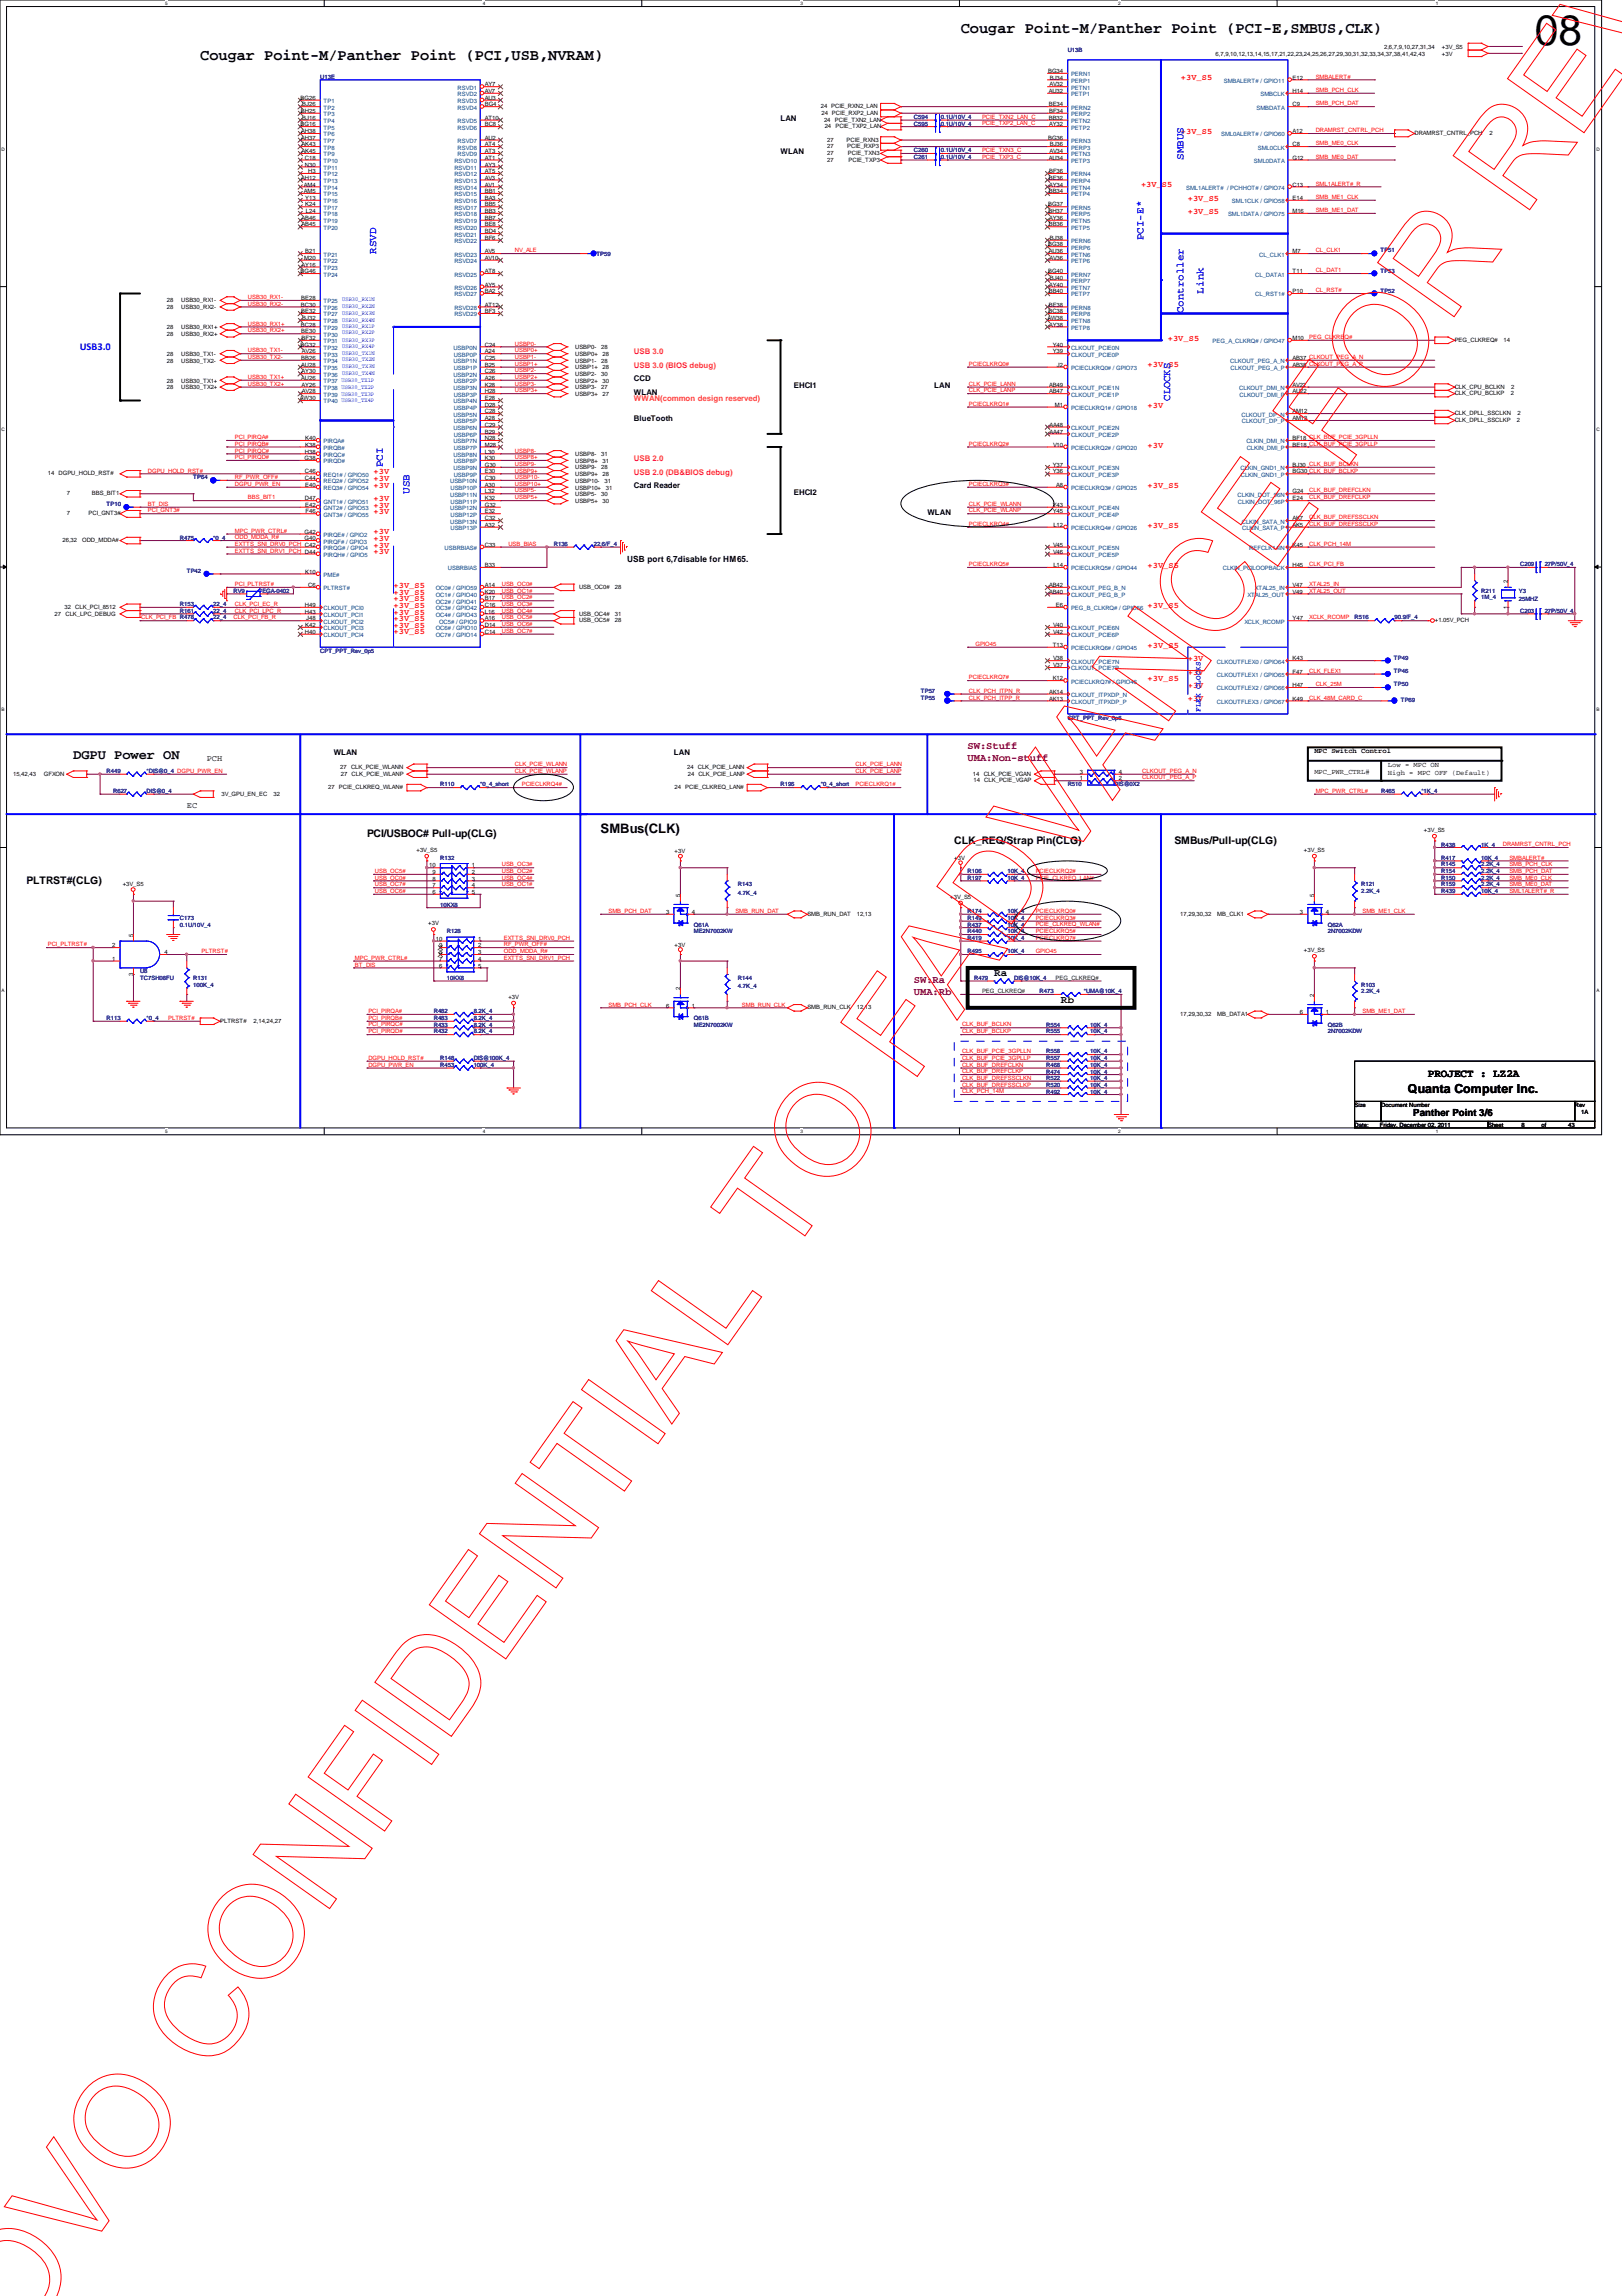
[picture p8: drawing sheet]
<svg xmlns="http://www.w3.org/2000/svg" width="210mm" height="297mm" viewBox="0 0 210 297" stroke-linecap="round" stroke-linejoin="round" font-family="sans-serif">
<defs><g id="words">
<text font-size="5.5" x="198.6" y="5.8">08</text>
<g font-size="2">
<text x="124.3" y="4.3">Cougar Point-M/Panther Point (PCI-E,SMBUS,CLK)</text>
<text x="25.9" y="7.7">Cougar Point-M/Panther Point (PCI,USB,NVRAM)</text>
</g>
<text font-size="1.8" x="9.5" y="98.2">DGPU Power ON</text>
<text font-size="1.7" x="77.7" y="107.8">SMBus(CLK)</text>
<text font-size="1.6" x="182.2" y="141.4">Quanta Computer Inc.</text>
<g font-size="1.4" fill="#00f">
<text x="153.2" y="20.7" transform="rotate(-90 153.2 20.7)">SMBUS</text>
<text x="48.7" y="32.8" transform="rotate(-90 48.7 32.8)">RSVD</text>
<text x="148" y="31.1" transform="rotate(-90 148 31.1)">PCI-E*</text>
<text x="153.2" y="40.6" transform="rotate(-90 153.2 40.6)">Controller</text>
<text x="155.7" y="38" transform="rotate(-90 155.7 38)">Link</text>
<text x="10.3" y="45.3">USB3.0</text>
<text x="151.4" y="51.8" transform="rotate(-90 151.4 51.8)">CLOCKS</text>
<text x="49.5" y="60.5" transform="rotate(-90 49.5 60.5)">PCI</text>
<text x="53" y="63.9" transform="rotate(-90 53 63.9)">USB</text>
</g>
<g font-size="1.4" fill="#800000">
<text x="125.2" y="96.9">SW:Stuff</text>
<text x="125.2" y="98.5">UMA:Non-stuff</text>
<text x="118.3" y="127.2">SW:Ra</text>
<text x="118.3" y="128.7">UMA:Rb</text>
</g>
<g font-size="1.4">
<text x="47.5" y="108.3">PCI/USBOC# Pull-up(CLG)</text>
<text x="123.5" y="109.2">CLK_REQ/Strap Pin(CLG)</text>
<text x="152" y="109.2">SMBus/Pull-up(CLG)</text>
<text x="3.4" y="114.4">PLTRST#(CLG)</text>
<text x="128.7" y="126.3">Ra</text>
<text x="137.3" y="129.8">Rb</text>
<text x="184.8" y="139.3">PROJECT : LZ2A</text>
</g>
<text font-size="1.3" x="182.9" y="144.4">Panther Point 3/6</text>
<g font-size="1.1" fill="#f00">
<text x="152.8" y="10.4">+3V_S5</text>
<text x="152.8" y="17.3">+3V_S5</text>
<text x="147.7" y="24.2">+3V_S5</text>
<text x="153.7" y="26">+3V_S5</text>
<text x="153.7" y="27.7">+3V_S5</text>
<text x="148.5" y="47.5">+3V_S5</text>
<text x="151.1" y="44.1">+3V_S5</text>
<text x="148.5" y="52.7">+3V</text>
<text x="148.5" y="57.9">+3V</text>
<text x="48.3" y="61.4">+3V</text>
<text x="48.3" y="62.2">+3V</text>
<text x="48.3" y="63.1">+3V</text>
<text x="48.3" y="64.8">+3V</text>
<text x="48.3" y="65.7">+3V</text>
<text x="148.5" y="63.1">+3V_S5</text>
<text x="48.3" y="66.5">+3V</text>
<text x="48.3" y="69.1">+3V</text>
<text x="48.3" y="70">+3V</text>
<text x="48.3" y="70.9">+3V</text>
<text x="48.3" y="71.7">+3V</text>
<text x="148.5" y="68.3">+3V_S5</text>
<text x="50.9" y="76">+3V_S5</text>
<text x="50.9" y="76.9">+3V_S5</text>
<text x="50.9" y="77.8">+3V_S5</text>
<text x="148.5" y="73.4">+3V_S5</text>
<text x="50.9" y="78.7">+3V_S5</text>
<text x="50.9" y="79.5">+3V_S5</text>
<text x="50.9" y="80.3">+3V_S5</text>
<text x="50.9" y="81.2">+3V_S5</text>
<text x="50.9" y="82.1">+3V_S5</text>
<text x="148.5" y="78.7">+3V_S5</text>
<text x="148.5" y="83.8">+3V_S5</text>
<text x="148.5" y="88.1">+3V_S5</text>
<text x="153.7" y="85.6">+3V</text>
<text x="153.7" y="87.3">+3V</text>
<text x="153.7" y="89">+3V</text>
<text x="153.7" y="90.7">+3V</text>
</g>
<g font-size="1.1">
<text x="81.2" y="72.7">USB port 6,7disable for HM65.</text>
<text x="26.8" y="98.5">PCH</text>
<text x="24.2" y="104.6">EC</text>
</g>
<g font-size="1">
<text x="101" y="15.6">LAN</text>
<text x="101" y="19.9">WLAN</text>
<text x="82" y="51.1">WLAN</text>
<text x="82" y="49.3">CCD</text>
<text x="102.7" y="50.2">EHCI1</text>
<text x="120.9" y="50.2">LAN</text>
<text x="82" y="54.5">BlueTooth</text>
<text x="82" y="63.1">Card Reader</text>
<text x="102.7" y="64">EHCI2</text>
<text x="120" y="66.6">WLAN</text>
<text x="43.2" y="97.7">WLAN</text>
<text x="87.2" y="97.7">LAN</text>
</g>
<g font-size="1" fill="#ff0080">
<text x="82" y="45.8">USB 3.0</text>
<text x="82" y="47.6">USB 3.0 (BIOS debug)</text>
<text x="82" y="59.7">USB 2.0</text>
<text x="82" y="61.4">USB 2.0 (DB&amp;BIOS debug)</text>
</g>
<text font-size="1" fill="#ff8000" x="82" y="51.9">WWAN(common design reserved)</text>
<text font-size=".9" fill="#00f" x="155.4" y="92.1" transform="rotate(-90 155.4 92.1)">FLEX CLOCKS</text>
<g font-size=".9">
<text x="170.1" y="97.5">MPC Switch Control</text>
<text x="170.1" y="100.1">MPC_PWR_CTRL#</text>
<text x="179.6" y="99.2">Low = MPC ON</text>
<text x="179.6" y="100.2">High = MPC OFF (Default)</text>
</g>
<g font-size=".8" fill="#000080">
<text x="41.4" y="10.2">U13E</text>
<text x="138.2" y="6.7">U13B</text>
<text x="118.3" y="15.4">C594</text>
<text x="118.3" y="16.3">C595</text>
<text x="121.8" y="15.4">0.1U/10V_4</text>
<text x="121.8" y="16.3">0.1U/10V_4</text>
<text x="118.3" y="19.7">C260</text>
<text x="118.3" y="20.6">C261</text>
<text x="121.8" y="19.7">0.1U/10V_4</text>
<text x="121.8" y="20.6">0.1U/10V_4</text>
<text x="77.2" y="33.1">TP59</text>
<text x="178.6" y="32.6">TP51</text>
<text x="178.6" y="35.3">TP53</text>
<text x="178.6" y="37.8">TP52</text>
<text x="13.8" y="65.5">TP10</text>
<text x="25" y="62">TP64</text>
<text x="23.3" y="69.8">R475</text>
<text x="27.6" y="69.8">*0_4</text>
<text x="71.7" y="70.7">R136</text>
<text x="76.8" y="70.7">22.6/F_4</text>
<text x="24.2" y="74.1">TP42</text>
<text x="30.2" y="76.7">RV9</text>
<text x="33.7" y="76.7">*EGA-0402</text>
<text x="191.7" y="76.7">R211</text>
<text x="191.7" y="77.6">1M_4</text>
<text x="196.6" y="76.7">Y3</text>
<text x="196.6" y="77.7">25MHZ</text>
<text x="196.7" y="73.2">C209</text>
<text x="199.9" y="73.2">27P/50V_4</text>
<text x="23.3" y="78.4">R153</text>
<text x="23.3" y="79.3">R161</text>
<text x="27.6" y="78.4">22_4</text>
<text x="27.6" y="80.1">22_4</text>
<text x="27.6" y="79.3">22_4</text>
<text x="175.3" y="80.1">R516</text>
<text x="180.5" y="80.1">90.9/F_4</text>
<text x="196.7" y="79.3">C203</text>
<text x="199.9" y="79.3">27P/50V_4</text>
<text x="41.4" y="84.5">CPT_PPT_Rev_0p5</text>
<text x="119.2" y="89.7">TP57</text>
<text x="180.4" y="85.3">TP49</text>
<text x="180.4" y="88.8">TP50</text>
<text x="180.4" y="87.1">TP46</text>
<text x="119.2" y="90.5">TP55</text>
<text x="138.2" y="93.1">CPT_PPT_Rev_0p5</text>
<text x="181.3" y="90.8">TP69</text>
<text x="13.8" y="100">R449</text>
<text x="19" y="100">*DIS@0_4 DGPU_PWR_EN</text>
<text x="57" y="101.7">R110</text>
<text x="62.1" y="101.7">*0_4_short</text>
<text x="101" y="101.7">R196</text>
<text x="106.2" y="101.7">*0_4_short</text>
<text x="138.2" y="101.7">R510</text>
<text x="144.2" y="101.7">DIS@0X2</text>
<text x="14.6" y="102.6">R627</text>
<text x="19" y="102.6">DIS@0_4</text>
<text x="178.7" y="102.6">R465</text>
<text x="183.9" y="102.6">*1K_4</text>
<text x="57" y="111.3">R132</text>
<text x="125.2" y="113.8">R197</text>
<text x="125.2" y="113">R106</text>
<text x="130.4" y="113.8">10K_4</text>
<text x="130.4" y="113">10K_4</text>
<text x="186.5" y="112.1">R145</text>
<text x="186.5" y="111.3">R417</text>
<text x="186.5" y="113.8">R150</text>
<text x="186.5" y="109.5">R438</text>
<text x="186.5" y="113">R154</text>
<text x="191.7" y="112.1">2.2K_4</text>
<text x="191.7" y="111.3">10K_4</text>
<text x="191.7" y="113.8">2.2K_4</text>
<text x="191.7" y="109.5">1K_4</text>
<text x="191.7" y="113">2.2K_4</text>
<text x="23.3" y="119">C173</text>
<text x="23.3" y="119.9">0.1U/10V_4</text>
<text x="57" y="117.3">10KX8</text>
<text x="89.8" y="119.9">Q61A</text>
<text x="95.5" y="114.7">R143</text>
<text x="95.5" y="115.7">4.7K_4</text>
<text x="125.2" y="118.2">R174</text>
<text x="125.2" y="119">R149</text>
<text x="125.2" y="119.9">R437</text>
<text x="130.4" y="118.2">10K_4</text>
<text x="130.4" y="119">10K_4</text>
<text x="130.4" y="119.9">10K_4</text>
<text x="171.8" y="119.9">Q62A</text>
<text x="176.1" y="114.7">R121</text>
<text x="176.1" y="115.6">2.2K_4</text>
<text x="186.5" y="115.6">R439</text>
<text x="186.5" y="114.7">R159</text>
<text x="191.7" y="115.6">10K_4</text>
<text x="191.7" y="114.7">2.2K_4</text>
<text x="18.1" y="125.9">U8</text>
<text x="57.8" y="120.7">R128</text>
<text x="89.8" y="120.7">ME2N7002KW</text>
<text x="125.2" y="123.3">R495</text>
<text x="125.2" y="120.7">R440</text>
<text x="125.2" y="121.6">R419</text>
<text x="130.4" y="123.3">10K_4</text>
<text x="130.4" y="120.7">10K_4</text>
<text x="130.4" y="121.6">10K_4</text>
<text x="171.8" y="120.7">2N7002KDW</text>
<text x="13.8" y="132">R113</text>
<text x="18.1" y="126.8">TC7SH08FU</text>
<text x="19" y="132">*0_4</text>
<text x="25" y="126.8">R131</text>
<text x="25" y="127.6">100K_4</text>
<text x="56.1" y="131.1">R482</text>
<text x="56.1" y="132">R483</text>
<text x="57.8" y="126.8">10KX8</text>
<text x="61.3" y="131.1">8.2K_4</text>
<text x="61.3" y="132">8.2K_4</text>
<text x="89.8" y="132">Q61B</text>
<text x="95.5" y="126.8">R144</text>
<text x="95.5" y="127.8">4.7K_4</text>
<text x="126.1" y="126.8">R479</text>
<text x="131.2" y="126.8">DIS@10K_4</text>
<text x="134.5" y="128.5">R473</text>
<text x="140.3" y="128.5">*UMA@10K_4</text>
<text x="176.1" y="127.6">R103</text>
<text x="176.1" y="128.5">2.2K_4</text>
<text x="56.1" y="133.7">R432</text>
<text x="56.1" y="132.8">R433</text>
<text x="57" y="137.2">R148</text>
<text x="61.3" y="133.7">8.2K_4</text>
<text x="61.3" y="132.8">8.2K_4</text>
<text x="61.3" y="137.2">DIS@100K_4</text>
<text x="89.8" y="132.8">ME2N7002KW</text>
<text x="135.4" y="133.7">R555</text>
<text x="135.4" y="136.3">R558</text>
<text x="135.4" y="137.2">R557</text>
<text x="135.4" y="132.8">R554</text>
<text x="141.1" y="133.7">10K_4</text>
<text x="141.1" y="136.3">10K_4</text>
<text x="141.1" y="137.2">10K_4</text>
<text x="141.1" y="132.8">10K_4</text>
<text x="171.8" y="132.8">Q62B</text>
<text x="171.8" y="133.7">2N7002KDW</text>
<text x="57" y="138">R453</text>
<text x="61.3" y="138">100K_4</text>
<text x="135.4" y="138">R468</text>
<text x="135.4" y="138.9">R474</text>
<text x="135.4" y="141.5">R492</text>
<text x="135.4" y="139.7">R522</text>
<text x="135.4" y="140.6">R520</text>
<text x="141.1" y="138">10K_4</text>
<text x="141.1" y="138.9">10K_4</text>
<text x="141.1" y="141.5">10K_4</text>
<text x="141.1" y="139.7">10K_4</text>
<text x="141.1" y="140.6">10K_4</text>
</g>
<g font-size=".8" fill="#004080">
<text x="59.2" y="11.6">RSVD1</text>
<text x="138.6" y="9.9">PERN1</text>
<text x="138.6" y="10.7">PERP1</text>
<text x="138.6" y="11.6">PETN1</text>
<text x="158.4" y="10.7">SMBALERT# / GPIO11</text>
<text x="41.9" y="13.3">TP1</text>
<text x="41.9" y="14.2">TP2</text>
<text x="41.9" y="15">TP3</text>
<text x="41.9" y="17.7">TP6</text>
<text x="41.9" y="15.9">TP4</text>
<text x="41.9" y="16.8">TP5</text>
<text x="59.2" y="12.4">RSVD2</text>
<text x="59.2" y="13.3">RSVD3</text>
<text x="59.2" y="14.2">RSVD4</text>
<text x="59.2" y="15.9">RSVD5</text>
<text x="59.2" y="16.8">RSVD6</text>
<text x="138.6" y="14.2">PERN2</text>
<text x="138.6" y="15">PERP2</text>
<text x="138.6" y="12.4">PETP1</text>
<text x="138.6" y="15.9">PETN2</text>
<text x="138.6" y="16.8">PETP2</text>
<text x="158" y="17.7">SML0ALERT# / GPIO60</text>
<text x="162.6" y="14.2">SMBDATA</text>
<text x="163.1" y="12.4">SMBCLK</text>
<text x="41.9" y="18.5">TP7</text>
<text x="41.9" y="19.3">TP8</text>
<text x="41.9" y="20.2">TP9</text>
<text x="41.9" y="23.7">TP13</text>
<text x="41.9" y="22.8">TP12</text>
<text x="41.9" y="22">TP11</text>
<text x="41.9" y="21.1">TP10</text>
<text x="58.8" y="21.1">RSVD10</text>
<text x="58.8" y="22">RSVD11</text>
<text x="58.8" y="22.8">RSVD12</text>
<text x="58.8" y="23.7">RSVD13</text>
<text x="59.2" y="18.5">RSVD7</text>
<text x="59.2" y="19.3">RSVD8</text>
<text x="59.2" y="20.2">RSVD9</text>
<text x="138.6" y="18.5">PERN3</text>
<text x="138.6" y="19.3">PERP3</text>
<text x="138.6" y="22.8">PERN4</text>
<text x="138.6" y="23.7">PERP4</text>
<text x="138.6" y="20.2">PETN3</text>
<text x="138.6" y="21.1">PETP3</text>
<text x="162.3" y="21.1">SML0DATA</text>
<text x="162.8" y="19.3">SML0CLK</text>
<text x="41.9" y="26.3">TP16</text>
<text x="41.9" y="27.1">TP17</text>
<text x="41.9" y="28">TP18</text>
<text x="41.9" y="28.9">TP19</text>
<text x="41.9" y="29.7">TP20</text>
<text x="41.9" y="25.4">TP15</text>
<text x="41.9" y="24.6">TP14</text>
<text x="58.8" y="27.1">RSVD17</text>
<text x="58.8" y="28">RSVD18</text>
<text x="58.8" y="28.9">RSVD19</text>
<text x="58.8" y="29.7">RSVD20</text>
<text x="58.8" y="24.6">RSVD14</text>
<text x="58.8" y="25.4">RSVD15</text>
<text x="58.8" y="26.3">RSVD16</text>
<text x="138.6" y="27.1">PERN5</text>
<text x="138.6" y="28">PERP5</text>
<text x="138.6" y="24.6">PETN4</text>
<text x="138.6" y="25.4">PETP4</text>
<text x="138.6" y="28.9">PETN5</text>
<text x="138.6" y="29.7">PETP5</text>
<text x="153.5" y="24.6">SML1ALERT# / PCHHOT# / GPIO74</text>
<text x="158.9" y="28">SML1DATA / GPIO75</text>
<text x="159.4" y="26.3">SML1CLK / GPIO58</text>
<text x="41.9" y="33.2">TP21</text>
<text x="41.9" y="34">TP22</text>
<text x="41.9" y="34.9">TP23</text>
<text x="41.9" y="35.8">TP24</text>
<text x="58.8" y="33.2">RSVD23</text>
<text x="58.8" y="30.6">RSVD21</text>
<text x="58.8" y="31.5">RSVD22</text>
<text x="58.8" y="35.8">RSVD25</text>
<text x="58.8" y="34">RSVD24</text>
<text x="138.6" y="31.5">PERN6</text>
<text x="138.6" y="32.3">PERP6</text>
<text x="138.6" y="35.8">PERN7</text>
<text x="138.6" y="33.2">PETN6</text>
<text x="138.6" y="34">PETP6</text>
<text x="162.4" y="35.8">CL_DATA1</text>
<text x="162.9" y="33.2">CL_CLK1</text>
<text x="41.9" y="39.2">TP25</text>
<text x="41.9" y="40.1">TP26</text>
<text x="41.9" y="40.9">TP27</text>
<text x="41.9" y="41.8">TP28</text>
<text x="58.8" y="37.5">RSVD26</text>
<text x="58.8" y="38.4">RSVD27</text>
<text x="58.8" y="40.1">RSVD28</text>
<text x="58.8" y="40.9">RSVD29</text>
<text x="138.6" y="36.6">PERP7</text>
<text x="138.6" y="40.1">PERN8</text>
<text x="138.6" y="40.9">PERP8</text>
<text x="138.6" y="37.5">PETN7</text>
<text x="138.6" y="38.4">PETP7</text>
<text x="138.6" y="41.8">PETN8</text>
<text x="162.4" y="38.4">CL_RST1#</text>
<text x="41.9" y="42.7">TP29</text>
<text x="41.9" y="43.6">TP30</text>
<text x="41.9" y="44.4">TP31</text>
<text x="41.9" y="45.3">TP32</text>
<text x="41.9" y="46.1">TP33</text>
<text x="41.9" y="47">TP34</text>
<text x="41.9" y="47.9">TP35</text>
<text x="58.7" y="45.3">USBP0N</text>
<text x="58.7" y="47">USBP1N</text>
<text x="58.7" y="46.1">USBP0P</text>
<text x="58.7" y="47.9">USBP1P</text>
<text x="138.6" y="42.7">PETP8</text>
<text x="138.6" y="45.3">CLKOUT_PCIE0N</text>
<text x="138.6" y="46.1">CLKOUT_PCIE0P</text>
<text x="138.6" y="47.9">PCIECLKRQ0# / GPIO73</text>
<text x="156.9" y="44.4">PEG_A_CLKRQ# / GPIO47</text>
<text x="159.2" y="47">CLKOUT_PEG_A_N</text>
<text x="159.3" y="47.9">CLKOUT_PEG_A_P</text>
<text x="41.9" y="48.7">TP36</text>
<text x="41.9" y="49.6">TP37 USB30_TX1P</text>
<text x="41.9" y="50.5">TP38 USB30_TX2P</text>
<text x="41.9" y="51.3">TP39 USB30_TX3P</text>
<text x="41.9" y="52.2">TP40 USB30_TX4P</text>
<text x="58.7" y="48.7">USBP2N</text>
<text x="58.7" y="50.5">USBP3N</text>
<text x="58.7" y="52.2">USBP4N</text>
<text x="58.7" y="53.9">USBP5N</text>
<text x="58.7" y="49.6">USBP2P</text>
<text x="58.7" y="51.3">USBP3P</text>
<text x="58.7" y="53">USBP4P</text>
<text x="138.6" y="50.5">CLKOUT_PCIE1N</text>
<text x="138.6" y="51.3">CLKOUT_PCIE1P</text>
<text x="138.6" y="53">PCIECLKRQ1# / GPIO18</text>
<text x="160.4" y="50.5">CLKOUT_DMI_N</text>
<text x="160.4" y="51.3">CLKOUT_DMI_P</text>
<text x="160.7" y="53.9">CLKOUT_DP_N</text>
<text x="41.9" y="57.4">PIRQA#</text>
<text x="41.9" y="58.2">PIRQB#</text>
<text x="41.9" y="59.1">PIRQC#</text>
<text x="41.9" y="59.9">PIRQD#</text>
<text x="58.7" y="55.6">USBP6N</text>
<text x="58.7" y="57.4">USBP7N</text>
<text x="58.7" y="59.1">USBP8N</text>
<text x="58.7" y="54.8">USBP5P</text>
<text x="58.7" y="56.5">USBP6P</text>
<text x="58.7" y="58.2">USBP7P</text>
<text x="58.7" y="59.9">USBP8P</text>
<text x="138.6" y="55.6">CLKOUT_PCIE2N</text>
<text x="138.6" y="56.5">CLKOUT_PCIE2P</text>
<text x="138.6" y="58.2">PCIECLKRQ2# / GPIO20</text>
<text x="160.7" y="54.8">CLKOUT_DP_P</text>
<text x="161.3" y="57.4">CLKIN_DMI_N</text>
<text x="161.3" y="58.2">CLKIN_DMI_P</text>
<text x="41.9" y="61.7">REQ1# / GPIO50</text>
<text x="41.9" y="62.5">REQ2# / GPIO52</text>
<text x="41.9" y="63.4">REQ3# / GPIO54</text>
<text x="41.9" y="65.2">GNT1# / GPIO51</text>
<text x="41.9" y="66">GNT2# / GPIO53</text>
<text x="58.3" y="62.5">USBP10N</text>
<text x="58.3" y="64.3">USBP11N</text>
<text x="58.3" y="66">USBP12N</text>
<text x="58.3" y="63.4">USBP10P</text>
<text x="58.3" y="65.2">USBP11P</text>
<text x="58.7" y="60.8">USBP9N</text>
<text x="58.7" y="61.7">USBP9P</text>
<text x="138.6" y="60.8">CLKOUT_PCIE3N</text>
<text x="138.6" y="61.7">CLKOUT_PCIE3P</text>
<text x="138.6" y="66">CLKOUT_PCIE4N</text>
<text x="138.6" y="63.4">PCIECLKRQ3# / GPIO25</text>
<text x="160.1" y="64.3">CLKIN_DOT_96N</text>
<text x="160.2" y="65.2">CLKIN_DOT_96P</text>
<text x="160.5" y="60.8">CLKIN_GND1_N</text>
<text x="160.6" y="61.7">CLKIN_GND1_P</text>
<text x="41.9" y="66.8">GNT3# / GPIO55</text>
<text x="41.9" y="69.5">PIRQE# / GPIO2</text>
<text x="41.9" y="70.3">PIRQF# / GPIO3</text>
<text x="41.9" y="71.2">PIRQG# / GPIO4</text>
<text x="57.5" y="71.2">USBRBIAS#</text>
<text x="58.3" y="67.7">USBP13N</text>
<text x="58.3" y="66.8">USBP12P</text>
<text x="58.3" y="68.6">USBP13P</text>
<text x="138.6" y="66.8">CLKOUT_PCIE4P</text>
<text x="138.6" y="71.2">CLKOUT_PCIE5N</text>
<text x="138.6" y="68.6">PCIECLKRQ4# / GPIO26</text>
<text x="160.7" y="67.7">CLKIN_SATA_N</text>
<text x="160.7" y="68.6">CLKIN_SATA_P</text>
<text x="161.7" y="71.2">REFCLK14IN</text>
<text x="41.9" y="72.1">PIRQH# / GPIO5</text>
<text x="41.9" y="74.6">PME#</text>
<text x="41.9" y="76.4">PLTRST#</text>
<text x="56.4" y="76.4">OC0# / GPIO59</text>
<text x="56.4" y="77.2">OC1# / GPIO40</text>
<text x="58" y="73.8">USBRBIAS</text>
<text x="138.6" y="72.1">CLKOUT_PCIE5P</text>
<text x="138.6" y="73.8">PCIECLKRQ5# / GPIO44</text>
<text x="138.6" y="77.2">CLKOUT_PEG_B_P</text>
<text x="138.6" y="76.4">CLKOUT_PEG_B_N</text>
<text x="158.2" y="73.8">CLKIN_PCILOOPBACK</text>
<text x="161.5" y="77.2">XTAL25_OUT</text>
<text x="162.4" y="76.4">XTAL25_IN</text>
<text x="41.9" y="79">CLKOUT_PCI0</text>
<text x="41.9" y="79.8">CLKOUT_PCI1</text>
<text x="41.9" y="80.7">CLKOUT_PCI2</text>
<text x="41.9" y="82.4">CLKOUT_PCI4</text>
<text x="41.9" y="81.5">CLKOUT_PCI3</text>
<text x="56.4" y="78.1">OC2# / GPIO41</text>
<text x="56.4" y="79">OC3# / GPIO42</text>
<text x="56.4" y="79.8">OC4# / GPIO43</text>
<text x="56.4" y="81.5">OC6# / GPIO10</text>
<text x="56.4" y="82.4">OC7# / GPIO14</text>
<text x="56.8" y="80.7">OC5# / GPIO9</text>
<text x="138.6" y="79">PEG_B_CLKRQ# / GPIO56</text>
<text x="138.6" y="81.5">CLKOUT_PCIE6N</text>
<text x="138.6" y="82.4">CLKOUT_PCIE6P</text>
<text x="161" y="80.7">XCLK_RCOMP</text>
<text x="138.6" y="88.4">PCIECLKRQ7# / GPIO46</text>
<text x="138.6" y="85.9">CLKOUT_PCIE7N</text>
<text x="138.6" y="86.7">CLKOUT_PCIE7P</text>
<text x="138.6" y="84.1">PCIECLKRQ6# / GPIO45</text>
<text x="157.5" y="85.9">CLKOUTFLEX0 / GPIO64</text>
<text x="157.5" y="87.6">CLKOUTFLEX1 / GPIO65</text>
<text x="157.5" y="89.3">CLKOUTFLEX2 / GPIO66</text>
<text x="138.6" y="90.2">CLKOUT_ITPXDP_N</text>
<text x="138.6" y="91.1">CLKOUT_ITPXDP_P</text>
<text x="157.5" y="91.1">CLKOUTFLEX3 / GPIO67</text>
</g>
<g font-size=".8">
<text x="62.7" y="11.2">AY7</text>
<text x="135.6" y="9.4">BG34</text>
<text x="135.8" y="11.2">AV32</text>
<text x="135.8" y="10.3">BJ34</text>
<text x="157.3" y="7.2">6,7,9,10,12,13,14,15,17,21,22,23,24,25,26,27,29,30,31,32,33,34,37,38,41,42,43</text>
<text x="167.3" y="10.3">E12</text>
<text x="179.1" y="6.3">2,6,7,9,10,27,31,34</text>
<text x="186.6" y="7.2">+3V</text>
<text x="186.6" y="6.3">+3V_S5</text>
<text x="38.9" y="12.9">BG26</text>
<text x="38.9" y="16.3">BG16</text>
<text x="38.9" y="14.6">BH25</text>
<text x="39" y="17.2">AH38</text>
<text x="39.1" y="13.8">BJ26</text>
<text x="39.1" y="15.5">BJ16</text>
<text x="62.7" y="12">AV7</text>
<text x="62.7" y="12.9">AU3</text>
<text x="62.7" y="13.8">BG4</text>
<text x="62.7" y="15.5">AT10</text>
<text x="62.7" y="16.3">BC8</text>
<text x="106.2" y="14">24 PCIE_RXN2_LAN</text>
<text x="106.3" y="14.9">24 PCIE_RXP2_LAN</text>
<text x="106.6" y="15.7">24</text>
<text x="106.7" y="16.6">24</text>
<text x="108" y="15.7">PCIE_TXN2_LAN</text>
<text x="108.1" y="16.6">PCIE_TXP2_LAN</text>
<text x="135.7" y="13.8">BE34</text>
<text x="135.7" y="12">AU32</text>
<text x="135.7" y="15.5">BB32</text>
<text x="135.8" y="14.6">BF34</text>
<text x="135.8" y="16.3">AY32</text>
<text x="167.3" y="12">H14</text>
<text x="167.3" y="13.8">C9</text>
<text x="167.3" y="17.2">A12</text>
<text x="183" y="17.4">DRAMRST_CNTRL_PCH</text>
<text x="192.7" y="17.4">2</text>
<text x="39" y="18.1">AH37</text>
<text x="39" y="23.2">AH12</text>
<text x="39" y="18.9">AK43</text>
<text x="39" y="19.8">AK45</text>
<text x="39.5" y="21.5">N30</text>
<text x="39.5" y="20.7">C18</text>
<text x="39.9" y="22.4">H3</text>
<text x="62.7" y="18.1">AU2</text>
<text x="62.7" y="18.9">AT4</text>
<text x="62.7" y="19.8">AT3</text>
<text x="62.7" y="20.7">AT1</text>
<text x="62.7" y="21.5">AY3</text>
<text x="62.7" y="22.4">AT5</text>
<text x="62.7" y="23.2">AV3</text>
<text x="107.1" y="18.3">27</text>
<text x="107.1" y="19.2">27</text>
<text x="107.1" y="20.1">27</text>
<text x="107.1" y="20.9">27</text>
<text x="109.6" y="18.3">PCIE_RXN3</text>
<text x="109.6" y="19.2">PCIE_RXP3</text>
<text x="109.7" y="20.1">PCIE_TXN3</text>
<text x="109.8" y="20.9">PCIE_TXP3</text>
<text x="135.6" y="18.1">BG36</text>
<text x="135.7" y="23.2">BE36</text>
<text x="135.7" y="20.7">AU34</text>
<text x="135.8" y="22.4">BF36</text>
<text x="135.8" y="19.8">AV34</text>
<text x="135.8" y="18.9">BJ36</text>
<text x="167.3" y="18.9">C8</text>
<text x="167.3" y="20.7">G12</text>
<text x="39" y="28.4">AB46</text>
<text x="39" y="29.3">AB45</text>
<text x="39.3" y="25">AM5</text>
<text x="39.3" y="24.1">AM4</text>
<text x="39.5" y="25.9">Y13</text>
<text x="39.5" y="26.7">K24</text>
<text x="39.6" y="27.6">L24</text>
<text x="62.7" y="26.7">BB5</text>
<text x="62.7" y="27.6">BB3</text>
<text x="62.7" y="28.4">BB7</text>
<text x="62.7" y="29.3">BE8</text>
<text x="62.7" y="24.1">AV1</text>
<text x="62.7" y="25">BB1</text>
<text x="62.7" y="25.9">BA3</text>
<text x="135.6" y="26.7">BG37</text>
<text x="135.7" y="27.6">BH37</text>
<text x="135.7" y="25">BB34</text>
<text x="135.7" y="29.3">BB36</text>
<text x="135.8" y="24.1">AY34</text>
<text x="135.8" y="28.4">AY36</text>
<text x="167.3" y="24.1">C13</text>
<text x="167.3" y="25.9">E14</text>
<text x="167.3" y="27.6">M16</text>
<text x="38.9" y="35.3">BG46</text>
<text x="39" y="34.5">AY16</text>
<text x="39.4" y="33.6">M20</text>
<text x="39.5" y="32.8">B21</text>
<text x="62.7" y="32.8">AV5</text>
<text x="62.7" y="30.2">BD4</text>
<text x="62.7" y="31">BF6</text>
<text x="62.7" y="35.3">AT8</text>
<text x="62.7" y="33.6">AV10</text>
<text x="135.6" y="31.9">BG38</text>
<text x="135.6" y="35.3">BG40</text>
<text x="135.7" y="32.8">AU36</text>
<text x="135.8" y="33.6">AV36</text>
<text x="135.8" y="31">BJ38</text>
<text x="167.3" y="32.8">M7</text>
<text x="167.3" y="35.3">T11</text>
<text x="21.6" y="39.1">28</text>
<text x="21.6" y="40">28</text>
<text x="23.5" y="39.1">USB30_RX1-</text>
<text x="23.5" y="40">USB30_RX2-</text>
<text x="38.9" y="39.7">BC30</text>
<text x="39" y="38.8">BE28</text>
<text x="39" y="40.5">BE32</text>
<text x="39.1" y="41.4">BJ32</text>
<text x="62.7" y="37.1">AY5</text>
<text x="62.7" y="37.9">BA2</text>
<text x="62.7" y="39.7">AT12</text>
<text x="62.7" y="40.5">BF3</text>
<text x="135.6" y="41.4">AW38</text>
<text x="135.7" y="40.5">BC38</text>
<text x="135.7" y="39.7">BE38</text>
<text x="135.7" y="37.9">BB40</text>
<text x="135.8" y="37.1">AY40</text>
<text x="135.8" y="36.2">BJ40</text>
<text x="167.3" y="37.9">P10</text>
<text x="21.6" y="42.6">28</text>
<text x="21.6" y="43.4">28</text>
<text x="21.6" y="46.1">28</text>
<text x="21.6" y="46.9">28</text>
<text x="23.5" y="42.6">USB30_RX1+</text>
<text x="23.5" y="43.4">USB30_RX2+</text>
<text x="23.5" y="46.1">USB30_TX1-</text>
<text x="23.5" y="46.9">USB30_TX2-</text>
<text x="38.9" y="44.8">BG32</text>
<text x="38.9" y="42.2">BC28</text>
<text x="39" y="43.1">BE30</text>
<text x="39" y="46.6">BB26</text>
<text x="39" y="47.5">AU28</text>
<text x="39" y="44">BF32</text>
<text x="39.1" y="45.7">AV26</text>
<text x="62.7" y="44.8">C24</text>
<text x="62.7" y="45.7">A24</text>
<text x="62.7" y="46.6">C25</text>
<text x="62.7" y="47.5">B25</text>
<text x="74.4" y="45.2">USBP0-</text>
<text x="74.4" y="46.1">USBP0+</text>
<text x="74.4" y="46.9">USBP1-</text>
<text x="74.4" y="47.8">USBP1+</text>
<text x="77.8" y="45.2">28</text>
<text x="77.8" y="46.9">28</text>
<text x="78" y="46.1">28</text>
<text x="78" y="47.8">28</text>
<text x="135.8" y="42.2">AY38</text>
<text x="136.2" y="44.8">Y40</text>
<text x="136.2" y="45.7">Y39</text>
<text x="136.8" y="47.5">J2</text>
<text x="167.3" y="46.6">AB37 CLKOUT_PEG_A_N</text>
<text x="167.3" y="47.5">AB38 CLKOUT_PEG_A_P</text>
<text x="167.3" y="44">M10</text>
<text x="188.3" y="44.2">PEG_CLKREQ#</text>
<text x="194.6" y="44.2">14</text>
<text x="21.6" y="49.5">28</text>
<text x="21.6" y="50.4">28</text>
<text x="23.5" y="49.5">USB30_TX1+</text>
<text x="23.5" y="50.4">USB30_TX2+</text>
<text x="38.8" y="51.8">AW30</text>
<text x="39" y="49.1">AU26</text>
<text x="39" y="48.3">AY30</text>
<text x="39" y="50">AY26</text>
<text x="39.1" y="50.9">AV28</text>
<text x="62.7" y="48.3">C26</text>
<text x="62.7" y="49.1">A26</text>
<text x="62.7" y="50">K28</text>
<text x="62.7" y="50.9">H28</text>
<text x="62.7" y="51.8">E28</text>
<text x="62.7" y="52.6">D28</text>
<text x="62.7" y="53.5">C28</text>
<text x="74.4" y="50.4">USBP3-</text>
<text x="74.4" y="51.2">USBP3+</text>
<text x="74.4" y="48.6">USBP2-</text>
<text x="74.4" y="49.5">USBP2+</text>
<text x="77.8" y="50.4">27</text>
<text x="77.8" y="48.6">30</text>
<text x="78" y="51.2">27</text>
<text x="78" y="49.5">30</text>
<text x="135.8" y="50">AB49</text>
<text x="135.8" y="50.9">AB47</text>
<text x="136.5" y="52.6">M1</text>
<text x="167.3" y="50">AV22</text>
<text x="167.3" y="50.9">AU22</text>
<text x="167.3" y="53.5">AM12</text>
<text x="188.3" y="53.7">CLK_DPLL_SSCLKN</text>
<text x="188.3" y="50.3">CLK_CPU_BCLKN</text>
<text x="188.3" y="51.1">CLK_CPU_BCLKP</text>
<text x="195.5" y="51.1">2</text>
<text x="195.6" y="50.3">2</text>
<text x="196.4" y="53.7">2</text>
<text x="39.4" y="59.5">G38</text>
<text x="39.5" y="58.7">H38</text>
<text x="39.5" y="56.9">K40</text>
<text x="39.5" y="57.8">K38</text>
<text x="62.7" y="54.4">A28</text>
<text x="62.7" y="55.2">C29</text>
<text x="62.7" y="56.1">B29</text>
<text x="62.7" y="56.9">N28</text>
<text x="62.7" y="57.8">M28</text>
<text x="62.7" y="58.7">L30</text>
<text x="62.7" y="59.5">K30</text>
<text x="74.4" y="59">USBP8-</text>
<text x="74.4" y="59.9">USBP8+</text>
<text x="77.8" y="59">31</text>
<text x="78" y="59.9">31</text>
<text x="135.8" y="55.2">AA48</text>
<text x="135.8" y="56.1">AA47</text>
<text x="136.3" y="57.8">V10</text>
<text x="167.3" y="56.9">BF18 CLK_BUF_PCIE_3GPLLN</text>
<text x="167.3" y="57.8">BE18 CLK_BUF_PCIE_3GPLLP</text>
<text x="167.3" y="54.4">AM13</text>
<text x="188.3" y="54.6">CLK_DPLL_SSCLKP</text>
<text x="196.3" y="54.6">2</text>
<text x="6.2" y="61.5">14</text>
<text x="7.6" y="61.5">DGPU_HOLD_RST#</text>
<text x="8.6" y="64.1">7</text>
<text x="11.9" y="64.1">BBS_BIT1</text>
<text x="39.5" y="61.3">C46</text>
<text x="39.5" y="62.1">C44</text>
<text x="39.5" y="64.7">D47</text>
<text x="39.5" y="63">E40</text>
<text x="39.5" y="65.6">E42</text>
<text x="62.7" y="60.4">G30</text>
<text x="62.7" y="61.3">E30</text>
<text x="62.7" y="62.1">C30</text>
<text x="62.7" y="63">A30</text>
<text x="62.7" y="63.8">L32</text>
<text x="62.7" y="64.7">K32</text>
<text x="62.7" y="65.6">G32</text>
<text x="74.4" y="60.7">USBP9-</text>
<text x="74.4" y="61.6">USBP9+</text>
<text x="74.4" y="62.4">USBP10-</text>
<text x="74.4" y="63.3">USBP10+</text>
<text x="74.4" y="64.2">USBP5-</text>
<text x="74.4" y="65">USBP5+</text>
<text x="77.8" y="60.7">28</text>
<text x="77.8" y="64.2">30</text>
<text x="78" y="61.6">28</text>
<text x="78" y="65">30</text>
<text x="78.2" y="62.4">31</text>
<text x="78.4" y="63.3">31</text>
<text x="136.2" y="60.4">Y37</text>
<text x="136.2" y="61.3">Y36</text>
<text x="136.2" y="65.6">Y43</text>
<text x="136.7" y="63">A8</text>
<text x="167.3" y="60.4">BJ30 CLK_BUF_BCLKN</text>
<text x="167.3" y="61.3">BG30 CLK_BUF_BCLKP</text>
<text x="167.3" y="63.8">G24</text>
<text x="167.3" y="64.7">E24</text>
<text x="8.1" y="70.1">26,32</text>
<text x="8.6" y="66.7">7</text>
<text x="10.6" y="70.1">ODD_MDDA#</text>
<text x="11.5" y="66.7">PCI_GNT3#</text>
<text x="39.4" y="69">G42</text>
<text x="39.4" y="69.9">G40</text>
<text x="39.5" y="66.4">F46</text>
<text x="62.7" y="66.4">E32</text>
<text x="62.7" y="67.3">C32</text>
<text x="62.7" y="68.2">A32</text>
<text x="62.7" y="70.7">C33</text>
<text x="136.2" y="66.4">Y45</text>
<text x="136.3" y="70.7">V45</text>
<text x="136.3" y="71.6">V46</text>
<text x="136.3" y="68.2">L12</text>
<text x="167.3" y="67.3">AK7</text>
<text x="167.3" y="68.2">AK5</text>
<text x="167.3" y="70.7">K45</text>
<text x="39.5" y="74.2">K10</text>
<text x="39.9" y="75.9">C6</text>
<text x="62.7" y="73.4">B33</text>
<text x="62.7" y="75.9">A14</text>
<text x="62.7" y="76.8">K20</text>
<text x="62.7" y="77.7">B17</text>
<text x="74.9" y="76.2">USB_OC0#</text>
<text x="79.6" y="76.2">28</text>
<text x="135.8" y="76.8">AB40</text>
<text x="135.8" y="75.9">AB42</text>
<text x="136.3" y="73.4">L14</text>
<text x="167.3" y="75.9">V47</text>
<text x="167.3" y="76.8">V49</text>
<text x="167.3" y="73.4">H45</text>
<text x="195.1" y="75.4" transform="rotate(-90 195.1 75.4)">2</text>
<text x="7.1" y="79.6">27</text>
<text x="8.3" y="78.8">32</text>
<text x="8.5" y="79.6">CLK_LPC_DEBUG</text>
<text x="9.7" y="78.8">CLK_PCI_8512</text>
<text x="39.5" y="78.5">H49</text>
<text x="39.5" y="79.4">H43</text>
<text x="39.5" y="82">H40</text>
<text x="39.5" y="81.1">K42</text>
<text x="39.6" y="80.3">J48</text>
<text x="62.7" y="78.5">C16</text>
<text x="62.7" y="79.4">L16</text>
<text x="62.7" y="80.3">A16</text>
<text x="62.7" y="81.1">D14</text>
<text x="62.7" y="82">C14</text>
<text x="74.9" y="79.6">USB_OC4#</text>
<text x="74.9" y="80.5">USB_OC5#</text>
<text x="79.6" y="79.6">31</text>
<text x="79.6" y="80.5">28</text>
<text x="136.2" y="83.7">T13</text>
<text x="136.3" y="81.1">V40</text>
<text x="136.3" y="82">V42</text>
<text x="136.7" y="78.5">E6</text>
<text x="167.3" y="80.3">Y47</text>
<text x="185.7" y="80.5">+1.05V_PCH</text>
<text x="195.1" y="78.7" transform="rotate(-90 195.1 78.7)">1</text>
<text x="135.8" y="89.7">AK14</text>
<text x="136.2" y="88">K12</text>
<text x="136.3" y="85.4">V38</text>
<text x="136.3" y="86.3">V37</text>
<text x="167.3" y="85.4">K43</text>
<text x="167.3" y="87.2">F47</text>
<text x="167.3" y="88.9">H47</text>
<text x="135.8" y="90.6">AK13</text>
<text x="167.3" y="90.6">K49</text>
<text x="1.7" y="100.5">15,42,43</text>
<text x="5.7" y="100.5">GFXON</text>
<text x="44" y="99.5">27</text>
<text x="44.1" y="100.4">27</text>
<text x="45.4" y="99.5">CLK_PCIE_WLANN</text>
<text x="45.5" y="100.4">CLK_PCIE_WLANP</text>
<text x="88.9" y="99.5">24 CLK_PCIE_LANN</text>
<text x="89" y="100.4">24 CLK_PCIE_LANP</text>
<text x="125.9" y="100.4">14</text>
<text x="126" y="101.2">14</text>
<text x="127.3" y="100.4">CLK_PCIE_VGAN</text>
<text x="127.4" y="101.2">CLK_PCIE_VGAP</text>
<text x="139.7" y="101">1</text>
<text x="139.7" y="100.1">3</text>
<text x="144.8" y="101">2</text>
<text x="144.8" y="100.1">4</text>
<text x="28.7" y="103">3V_GPU_EN_EC</text>
<text x="35.4" y="103">32</text>
<text x="42.5" y="102.1">27</text>
<text x="43.9" y="102.1">PCIE_CLKREQ_WLAN#</text>
<text x="87.3" y="102.1">24</text>
<text x="88.7" y="102.1">PCIE_CLKREQ_LAN#</text>
<text x="184.3" y="107.6">+3V_S5</text>
<text x="53.9" y="110.2">+3V_S5</text>
<text x="55.5" y="112.2">10</text>
<text x="56" y="113.1">9</text>
<text x="56" y="113.9">8</text>
<text x="61" y="113.9">3</text>
<text x="61" y="113.1">2</text>
<text x="61" y="112.2">1</text>
<text x="87.3" y="110.4">+3V</text>
<text x="123.5" y="111.3">+3V</text>
<text x="168.7" y="110.2">+3V_S5</text>
<text x="15.9" y="114.7">+3V_S5</text>
<text x="55.4" y="119.7">+3V</text>
<text x="56" y="114.8">7</text>
<text x="56" y="115.7">6</text>
<text x="61" y="114.8">4</text>
<text x="61" y="115.7">5</text>
<text x="86.2" y="118.2">3</text>
<text x="88" y="116" transform="rotate(-90 88 116)">5</text>
<text x="89.5" y="118.2">4</text>
<text x="104.5" y="118.5">SMB_RUN_DAT</text>
<text x="110.9" y="118.5">12,13</text>
<text x="123" y="116.2">+3V_S5</text>
<text x="152.7" y="118.5">17,29,30,32</text>
<text x="157.5" y="118.5">MB_CLK1</text>
<text x="168.2" y="118.2">3</text>
<text x="170.1" y="116" transform="rotate(-90 170.1 116)">5</text>
<text x="171.6" y="118.2">4</text>
<text x="14.5" y="122.6">2</text>
<text x="14.5" y="124.3">1</text>
<text x="17.2" y="121.2" transform="rotate(-90 17.2 121.2)">5</text>
<text x="21.3" y="123.4">4</text>
<text x="56.4" y="121.7">10</text>
<text x="56.8" y="122.6">9</text>
<text x="56.8" y="123.4">8</text>
<text x="56.8" y="124.3">7</text>
<text x="56.8" y="125.2">6</text>
<text x="61.9" y="124.3">4</text>
<text x="61.9" y="123.4">3</text>
<text x="61.9" y="122.6">2</text>
<text x="61.9" y="121.7">1</text>
<text x="61.9" y="125.2">5</text>
<text x="87.3" y="122.5">+3V</text>
<text x="168.7" y="123.1">+3V_S5</text>
<text x="17.2" y="126.2" transform="rotate(-90 17.2 126.2)">3</text>
<text x="65.8" y="129.2">+3V</text>
<text x="86.2" y="130.3">6</text>
<text x="88" y="128.1" transform="rotate(-90 88 128.1)">2</text>
<text x="89.5" y="130.3">1</text>
<text x="104.5" y="130.6">SMB_RUN_CLK</text>
<text x="110.9" y="130.6">12,13</text>
<text x="152.7" y="131.4">17,29,30,32</text>
<text x="157.5" y="131.4">MB_DATA1</text>
<text x="168.2" y="131.2">6</text>
<text x="170.1" y="128.9" transform="rotate(-90 170.1 128.9)">2</text>
<text x="171.6" y="131.2">1</text>
<text x="28.5" y="132.3">PLTRST#</text>
<text x="32.8" y="132.3">2,14,24,27</text>
<text x="175.3" y="143.2">Size</text>
<text x="178.7" y="143.2">Document Number</text>
<text x="203.8" y="143.2">Rev</text>
<text x="175.3" y="145.8">Date:</text>
<text x="178.6" y="145.8">Friday, December 02, 2011</text>
<text x="192.6" y="145.8">Sheet</text>
<text x="196.9" y="145.8">8</text>
<text x="199.5" y="145.8">of</text>
<text x="202.9" y="145.8">43</text>
<text x="204.6" y="144.1">1A</text>
</g>
<g font-size=".8" fill="#f00">
<text x="170.3" y="11.9">SMB_PCH_CLK</text>
<text x="170.3" y="10.2">SMBALERT#</text>
<text x="127.1" y="15.4">PCIE_TXN2_LAN_C</text>
<text x="127.1" y="16.2">PCIE_TXP2_LAN_C</text>
<text x="170.3" y="13.6">SMB_PCH_DAT</text>
<text x="170.3" y="17.1">DRAMRST_CNTRL_PCH</text>
<text x="127.1" y="19.7">PCIE_TXN3_C</text>
<text x="127.1" y="20.5">PCIE_TXP3_C</text>
<text x="170.3" y="18.8">SMB_ME0_CLK</text>
<text x="170.3" y="20.5">SMB_ME0_DAT</text>
<text x="170.3" y="27.4">SMB_ME1_DAT</text>
<text x="170.3" y="25.7">SMB_ME1_CLK</text>
<text x="170.3" y="24">SML1ALERT#_R</text>
<text x="66.6" y="32.6">NV_ALE</text>
<text x="170.3" y="32.6">CL_CLK1</text>
<text x="170.3" y="35.2">CL_DAT1</text>
<text x="32.1" y="38.7">USB30_RX1-</text>
<text x="32.1" y="39.5">USB30_RX2-</text>
<text x="170.3" y="37.8">CL_RST#</text>
<text x="32.1" y="46.4">USB30_TX2-</text>
<text x="32.1" y="45.6">USB30_TX1-</text>
<text x="32.1" y="42.1">USB30_RX1+</text>
<text x="32.1" y="43">USB30_RX2+</text>
<text x="66.6" y="44.7">USBP0-</text>
<text x="66.6" y="45.6">USBP0+</text>
<text x="66.6" y="46.4">USBP1-</text>
<text x="66.6" y="47.3">USBP1+</text>
<text x="125.4" y="47.3">PCIECLKRQ0#</text>
<text x="169.4" y="43.9">PEG_CLKREQ#</text>
<text x="32.1" y="49.9">USB30_TX2+</text>
<text x="32.1" y="49">USB30_TX1+</text>
<text x="66.6" y="48.2">USBP2-</text>
<text x="66.6" y="49">USBP2+</text>
<text x="66.6" y="49.9">USBP3-</text>
<text x="66.6" y="50.8">USBP3+</text>
<text x="125.4" y="49.9">CLK_PCIE_LANN</text>
<text x="125.4" y="50.8">CLK_PCIE_LANP</text>
<text x="125.4" y="52.5">PCIECLKRQ1#</text>
<text x="30.4" y="56.8">PCI_PIRQA#</text>
<text x="30.4" y="57.7">PCI_PIRQB#</text>
<text x="30.4" y="58.5">PCI_PIRQC#</text>
<text x="30.4" y="59.4">PCI_PIRQD#</text>
<text x="66.6" y="59.4">USBP8+</text>
<text x="66.6" y="58.5">USBP8-</text>
<text x="125.4" y="57.7">PCIECLKRQ2#</text>
<text x="19.1" y="65.4">BT_DIS</text>
<text x="19.1" y="61.1">DGPU_HOLD_RST#</text>
<text x="30.4" y="62">RF_PWR_OFF#</text>
<text x="30.4" y="62.9">DGPU_PWR_EN</text>
<text x="32.1" y="64.6">BBS_BIT1</text>
<text x="66.6" y="61.1">USBP9+</text>
<text x="66.6" y="60.3">USBP9-</text>
<text x="66.6" y="62.9">USBP10+</text>
<text x="66.6" y="62">USBP10-</text>
<text x="66.6" y="64.6">USBP5+</text>
<text x="66.6" y="63.7">USBP5-</text>
<text x="125.4" y="62.9">PCIECLKRQ3#</text>
<text x="125.4" y="65.4">CLK_PCIE_WLANN</text>
<text x="169.4" y="63.7">CLK_BUF_DREFCLKN</text>
<text x="169.4" y="64.6">CLK_BUF_DREFCLKP</text>
<text x="19.1" y="66.3">PCI_GNT3#</text>
<text x="30.4" y="71.5">EXTTS_SNI_DRV1_PCH D44</text>
<text x="30.4" y="68.9">MPC_PWR_CTRL#</text>
<text x="30.4" y="70.6">EXTTS_SNI_DRV0_PCH C42</text>
<text x="30.4" y="69.8">ODD_MDDA_R#</text>
<text x="65.8" y="70.6">USB_BIAS</text>
<text x="125.4" y="68">PCIECLKRQ4#</text>
<text x="125.4" y="66.3">CLK_PCIE_WLANP</text>
<text x="169.4" y="68">CLK_BUF_DREFSSCLKP</text>
<text x="169.4" y="70.6">CLK_PCH_14M</text>
<text x="169.4" y="67.2">CLK_BUF_DREFSSCLKN</text>
<text x="30.4" y="75.8">PCI_PLTRST#</text>
<text x="64.9" y="75.8">USB_OC0#</text>
<text x="64.9" y="76.7">USB_OC1#</text>
<text x="64.9" y="77.6">USB_OC2#</text>
<text x="125.4" y="73.2">PCIECLKRQ5#</text>
<text x="169.4" y="73.2">CLK_PCI_FB</text>
<text x="169.4" y="75.8">XTAL25_IN</text>
<text x="169.4" y="76.7">XTAL25_OUT</text>
<text x="18.3" y="80.1">CLK_PCI_FB R478</text>
<text x="30.2" y="80.1">CLK_PCI_FB_R</text>
<text x="30.4" y="79.2">CLK_PCI_LPC_R</text>
<text x="30.4" y="78.4">CLK_PCI_EC_R</text>
<text x="64.9" y="81">USB_OC6#</text>
<text x="64.9" y="79.2">USB_OC4#</text>
<text x="64.9" y="80.1">USB_OC5#</text>
<text x="64.9" y="78.4">USB_OC3#</text>
<text x="64.9" y="81.9">USB_OC7#</text>
<text x="126.2" y="83.6">GPIO45</text>
<text x="169.4" y="80.1">XCLK_RCOMP</text>
<text x="125.4" y="89.6">CLK_PCH_ITPN_R</text>
<text x="125.4" y="87.9">PCIECLKRQ7#</text>
<text x="169.4" y="87">CLK_FLEX1</text>
<text x="170.3" y="88.8">CLK_25M</text>
<text x="125.4" y="90.5">CLK_PCH_ITPP_R</text>
<text x="169.4" y="90.5">CLK_48M_CARD_C</text>
<text x="66.6" y="100">CLK_PCIE_WLANP</text>
<text x="66.6" y="99.1">CLK_PCIE_WLANN</text>
<text x="67.5" y="101.7">PCIECLKRQ4#</text>
<text x="110.7" y="100">CLK_PCIE_LANP</text>
<text x="110.7" y="101.7">PCIECLKRQ1#</text>
<text x="110.7" y="99.1">CLK_PCIE_LANN</text>
<text x="147.8" y="100.8">CLKOUT_PEG_A_P</text>
<text x="147.8" y="100">CLKOUT_PEG_A_N</text>
<text x="170.3" y="102.6">MPC_PWR_CTRL#</text>
<text x="48.5" y="113.8">USB_OC0#</text>
<text x="48.5" y="112.9">USB_OC5#</text>
<text x="64.9" y="113.8">USB_OC4#</text>
<text x="64.9" y="112.9">USB_OC2#</text>
<text x="64.9" y="112.1">USB_OC3#</text>
<text x="134" y="112.9">PCIECLKRQ2#</text>
<text x="134" y="113.8">PCIE_CLKREQ_LAN#</text>
<text x="194.5" y="109.5">DRAMRST_CNTRL_PCH</text>
<text x="195.3" y="111.2">SMBALERT#</text>
<text x="195.3" y="113.8">SMB_ME0_CLK</text>
<text x="195.3" y="112.9">SMB_PCH_DAT</text>
<text x="195.3" y="112.1">SMB_PCH_CLK</text>
<text x="48.5" y="115.5">USB_OC6#</text>
<text x="48.5" y="114.7">USB_OC7#</text>
<text x="64.9" y="114.7">USB_OC1#</text>
<text x="78.7" y="118.1">SMB_PCH_DAT</text>
<text x="95.2" y="118.1">SMB_RUN_DAT</text>
<text x="134" y="118.1">PCIECLKRQ0#</text>
<text x="134" y="119">PCIECLKRQ3#</text>
<text x="134" y="119.8">PCIE_CLKREQ_WLAN#</text>
<text x="176.3" y="118.1">SMB_ME1_CLK</text>
<text x="195.3" y="115.5">SML1ALERT#_R</text>
<text x="195.3" y="114.7">SMB_ME0_DAT</text>
<text x="6.2" y="122.4">PCI_PLTRST#</text>
<text x="26.1" y="123.3">PLTRST#</text>
<text x="45.9" y="124.2">MPC_PWR_CTRL#</text>
<text x="45.9" y="125.1">BT_DIS</text>
<text x="65.2" y="121.6">EXTTS_SNI_DRV0_PCH</text>
<text x="65.2" y="124.2">EXTTS_SNI_DRV1_PCH</text>
<text x="65.2" y="123.3">ODD_MDDA_R#</text>
<text x="65.2" y="122.4">RF_PWR_OFF#</text>
<text x="134" y="120.7">PCIECLKRQ5#</text>
<text x="134" y="121.6">PCIECLKRQ7#</text>
<text x="134" y="123.3">GPIO45</text>
<text x="21.8" y="132">PLTRST#</text>
<text x="47.7" y="131.1">PCI_PIRQA#</text>
<text x="47.7" y="132">PCI_PIRQB#</text>
<text x="78.7" y="130.2">SMB_PCH_CLK</text>
<text x="96" y="130.2">SMB_RUN_CLK</text>
<text x="176.3" y="131.1">SMB_ME1_DAT</text>
<text x="47.7" y="132.8">PCI_PIRQC#</text>
<text x="47.7" y="133.7">PCI_PIRQD#</text>
<text x="47.7" y="137.1">DGPU_HOLD_RST#</text>
<text x="124.5" y="132.8">CLK_BUF_BCLKN</text>
<text x="124.5" y="133.7">CLK_BUF_BCLKP</text>
<text x="124.5" y="136.3">CLK_BUF_PCIE_3GPLLN</text>
<text x="124.5" y="137.1">CLK_BUF_PCIE_3GPLLP</text>
<text x="47.7" y="138">DGPU_PWR_EN</text>
<text x="124.5" y="141.4">CLK_PCH_14M</text>
<text x="124.5" y="140.6">CLK_BUF_DREFSSCLKP</text>
<text x="124.5" y="139.7">CLK_BUF_DREFSSCLKN</text>
<text x="124.5" y="138.9">CLK_BUF_DREFCLKP</text>
<text x="124.5" y="138">CLK_BUF_DREFCLKN</text>
</g>
<g font-size=".8" fill="#00f">
<text x="44.3" y="38.9">USB30_RX1N</text>
<text x="44.3" y="39.8">USB30_RX2N</text>
<text x="44.3" y="40.8">USB30_RX3N</text>
<text x="44.3" y="41.7">USB30_RX4N</text>
<text x="44.3" y="42.4">USB30_RX1P</text>
<text x="44.3" y="43.3">USB30_RX2P</text>
<text x="44.3" y="45.1">USB30_RX4P</text>
<text x="44.3" y="44.2">USB30_RX3P</text>
<text x="44.3" y="45.9">USB30_TX1N</text>
<text x="44.3" y="46.7">USB30_TX2N</text>
<text x="44.3" y="47.7">USB30_TX3N</text>
<text x="44.3" y="48.6">USB30_TX4N</text>
</g>
<g font-size=".8" fill="#004000">
<text x="127.1" y="128.5">PEG_CLKREQ#</text>
<text x="136.6" y="126.7">PEG_CLKREQ#</text>
</g>
<g font-size=".6">
<text x="21.4" y=".6">5</text>
<text x="62.5" y=".6">4</text>
<text x="103.6" y=".6">3</text>
<text x="144.7" y=".6">2</text>
<text x="185.8" y=".6">1</text>
<text x=".2" y="19.5">D</text>
<text x="206.6" y="19.5">D</text>
<text x=".2" y="55.8">C</text>
<text x="206.6" y="55.8">C</text>
<text x=".2" y="92">B</text>
<text x="206.6" y="92">B</text>
<text x=".2" y="128.3">A</text>
<text x="206.6" y="128.3">A</text>
<text x="21.4" y="146.6">5</text>
<text x="62.5" y="146.6">4</text>
<text x="103.6" y="146.6">3</text>
<text x="144.7" y="146.6">2</text>
<text x="185.8" y="146.6">1</text>
</g>
</g></defs>
<path d="M0 0h207.3v146.8h-207.3zM.8 .8h205.6v145.1h-205.6z" fill="none" stroke="#000" stroke-width=".13"/>
<g fill="#fff">
<path d="M21.4 .1h.3v.7h-.3z"/>
<path d="M21.4 146h.3v.7h-.3z"/>
</g>
<path d="M42 0v.8M42 145.9v.9" fill="none" stroke="#000" stroke-width=".13"/>
<g fill="#fff">
<path d="M62.5 .1h.3v.7h-.3z"/>
<path d="M62.5 146h.3v.7h-.3z"/>
</g>
<path d="M83.1 0v.8M83.1 145.9v.9" fill="none" stroke="#000" stroke-width=".13"/>
<g fill="#fff">
<path d="M103.6 .1h.3v.7h-.3z"/>
<path d="M103.6 146h.3v.7h-.3z"/>
</g>
<path d="M124.2 0v.8M124.2 145.9v.9" fill="none" stroke="#000" stroke-width=".13"/>
<g fill="#fff">
<path d="M144.7 .1h.3v.7h-.3z"/>
<path d="M144.7 146h.3v.7h-.3z"/>
</g>
<path d="M165.3 0v.8M165.3 145.9v.9" fill="none" stroke="#000" stroke-width=".13"/>
<g fill="#fff">
<path d="M185.8 .1h.3v.7h-.3z"/>
<path d="M185.8 146h.3v.7h-.3z"/>
<path d="M.2 19h.4v.6h-.4z"/>
<path d="M206.6 19h.4v.6h-.4z"/>
<path d="M.2 55.2h.4v.7h-.4z"/>
<path d="M206.6 55.2h.4v.7h-.4z"/>
</g>
<path d="M0 37.1h.8M206.4 37.1h.8" fill="none" stroke="#000" stroke-width=".13"/>
<g fill="#fff">
<path d="M.2 91.5h.4v.7h-.4z"/>
<path d="M206.6 91.5h.4v.7h-.4z"/>
</g>
<path d="M0 73.4h.8M.4 73.1l.4 .3-.4 .2zM206.4 73.4l.4-.3v.5zM206.4 73.4h.8" fill="none" stroke="#000" stroke-width=".13"/>
<path d="M.4 73.1l.4 .3-.4 .2zM206.4 73.4l.4-.3v.5z" fill="#000"/>
<g fill="#fff">
<path d="M.2 127.8h.4v.6h-.4z"/>
<path d="M206.6 127.8h.4v.6h-.4z"/>
</g>
<path d="M0 109.6h.8M206.4 109.6h.8" fill="none" stroke="#000" stroke-width=".13"/>
<g fill="none" stroke="#800040" stroke-width=".13">
<path d="M29.3 57h.1M29.3 57.8h.1M29.3 58.7h.1M29.3 59.6h.1M29.3 57h9.6M29.3 57.8h9.6M29.3 58.7h9.6M29.3 59.6h9.6M18.1 63.9h.1M18.1 66.5h.1M18.1 63.9h6.9M18.1 66.5h20.8"/>
<path d="M29.3 71.7h.1M29.3 71.7h9.6M38 76h.1M38 76h.9"/>
</g>
<path d="M37.8 75.9h.2v.2h-.2z" fill-rule="evenodd" fill="#f0f"/>
<path d="M37.8 75.9h.2v.2h-.2z" fill="none" stroke="#f0f" stroke-width=".13"/>
<g fill="none" stroke="#800040" stroke-width=".13">
<path d="M169.2 12.1h.1M169.2 13.8h.1M169.2 12.1h8.7M169.2 13.8h8.7M64.8 32.8h.1M64.8 32.8h10.3M64.8 48.3h.1M64.8 44.9h.1M64.8 45.8h.1M64.8 49.2h.1M64.8 48.3h6M64.8 44.9h6"/>
<path d="M64.8 45.8h6M64.8 49.2h6M18.1 78.6h.1M18.1 79.4h.1M18.1 78.6h6.1M18.1 79.4h6.1M29.3 69.1h.1M29.3 70.8h.1M29.3 69.1h9.6M29.3 70.8h9.6M64.8 79.4h.1M64.8 78.6h.1"/>
<path d="M64.8 70.8h.1M64.8 78.6h6.9M64.8 79.4h6.9M64.8 70.8h8.6M70.8 70.8h.1M77.7 70.8h.1M77.7 70.8h2.6M18.1 80.3h.1M18.1 80.3h6.1M64.8 81.2h.1M64.8 80.3h.1M64.8 80.3h6.9"/>
<path d="M64.8 81.2h6.9"/>
</g>
<path d="M70.6 70.6h.3v.3h-.3z" fill-rule="evenodd" fill="#f0f"/>
<path d="M70.6 70.6h.3v.3h-.3z" fill="none" stroke="#f0f" stroke-width=".13"/>
<g fill="none" stroke="#800040" stroke-width=".13">
<path d="M116.6 18.1h.1M116.6 19h.1M116.6 19.9h.1M116.6 13.8h.1M116.6 14.6h.1M116.6 16.4h.1M116.6 15.5h.1M116.6 18.1h19M116.6 19h19M116.6 19.9h3.4M116.6 13.8h19M116.6 14.6h19"/>
<path d="M116.6 16.4h3.4M116.6 15.5h3.4M122.6 19.9h.1M122.6 15.5h.1M122.6 16.4h.1M122.6 19.9h13M122.6 16.4h13M122.6 15.5h13M116.6 20.7h.1M116.6 20.7h3.4M122.6 20.7h.1M122.6 20.7h13"/>
<path d="M64.8 50.1h.1M64.8 50.9h.1M64.8 50.1h6M64.8 50.9h6M125.2 47.5h.1M125.2 47.5h10.4M169.2 53.5h.1M169.2 54.4h.1M169.2 57h.1M169.2 57.8h.1M169.2 44h.1M169.2 46.6h.1"/>
<path d="M169.2 47.5h.1M169.2 50.1h.1M169.2 50.9h.1M169.2 50.1h16.5M169.2 50.9h16.5M169.2 47.5h16.5M169.2 53.5h16.5M169.2 54.4h16.5M169.2 57h16.5M169.2 57.8h16.5M169.2 44h16.5M169.2 46.6h16.5"/>
<path d="M64.8 73.4h.1M64.8 76h.1M64.8 76.8h.1M64.8 77.7h.1M64.8 76h6.9M64.8 76.8h6.9M64.8 77.7h6.9M70.8 70.8h.1M70.8 70.8v2.6h-6M125.2 63h.1M125.2 73.4h.1M125.2 73.4h10.4"/>
<path d="M125.2 63h10.4M169.2 68.2h.1M169.2 70.8h.1M169.2 61.3h.1M169.2 60.5h.1M169.2 63.9h.1M169.2 64.8h.1M169.2 67.4h.1M169.2 73.4h.1M169.2 73.4h16.5M169.2 68.2h16.5M169.2 70.8h16.5"/>
<path d="M169.2 61.3h16.5M169.2 60.5h16.5M169.2 63.9h16.5M169.2 64.8h16.5M169.2 67.4h16.5M203.8 79.4h.1M203.8 79.4v.9M64.8 82h.1M64.8 82h6.9M124.3 90.7h.1M124.3 89.8h.1M124.3 90.7h11.3"/>
<path d="M124.3 89.8h11.3M169.2 87.2h.1M169.2 80.3h.1M169.2 87.2h8.7M169.2 80.3h7.8M181.4 80.3h.1M181.4 80.3h3.4"/>
</g>
<path d="M203.7 79.3h.2v.2h-.2z" fill-rule="evenodd" fill="#f0f"/>
<path d="M203.7 79.3h.2v.2h-.2z" fill="none" stroke="#f0f" stroke-width=".13"/>
<path d="M189.1 73.4h.1M189.1 76.8h.1M189.1 79.4h.1M189.1 73.4h6.1M189.1 73.4v2.6M189.1 76.8v2.6M189.1 79.4h1.7M190.8 73.4h.1M195.2 78.6h.1M195.2 78.6v.8M200.3 79.4h.1M200.3 79.4h3.5" fill="none" stroke="#800040" stroke-width=".13"/>
<path d="M190.7 73.3h.2v.2h-.2z" fill-rule="evenodd" fill="#f0f"/>
<path d="M190.7 73.3h.2v.2h-.2z" fill="none" stroke="#f0f" stroke-width=".13"/>
<path d="M190.8 79.4h.1M190.8 79.4h4.4M195.2 73.4h.1M195.2 73.4h2.5M195.2 73.4v1.7" fill="none" stroke="#800040" stroke-width=".13"/>
<path d="M195 73.3h.2v.2h-.2z" fill-rule="evenodd" fill="#f0f"/>
<path d="M195 73.3h.2v.2h-.2z" fill="none" stroke="#f0f" stroke-width=".13"/>
<path d="M190.8 78.6h.1M190.8 78.6v.8" fill="none" stroke="#800040" stroke-width=".13"/>
<path d="M190.7 79.3h.2v.2h-.2z" fill-rule="evenodd" fill="#f0f"/>
<path d="M190.7 79.3h.2v.2h-.2z" fill="none" stroke="#f0f" stroke-width=".13"/>
<path d="M190.8 73.4h.1M190.8 73.4v.9M195.2 79.4h.1M195.2 79.4h2.5M200.3 73.4h.1M200.3 73.4h3.5" fill="none" stroke="#800040" stroke-width=".13"/>
<path d="M195 79.3h.2v.2h-.2z" fill-rule="evenodd" fill="#f0f"/>
<path d="M195 79.3h.2v.2h-.2z" fill="none" stroke="#f0f" stroke-width=".13"/>
<g fill="none" stroke="#800040" stroke-width=".13">
<path d="M169.2 19h11.3M169.2 17.3h11.3M169.2 10.3h8.7M177.9 10.3h.1M180.5 19h.1M180.5 17.3h.1M169.2 24.2h.1M169.2 32.8h6.9M169.2 38h6.9M169.2 35.4h6.9M169.2 27.6h8.7M169.2 25.9h8.7"/>
<path d="M169.2 24.2h9.5M169.2 20.7h11.3M176.1 32.8h.1M176.1 38h.1M176.1 35.4h.1M177.9 27.6h.1M177.9 25.9h.1M180.5 20.7h.1M125.2 50.1h.1M125.2 50.9h.1M125.2 50.1h10.4M125.2 50.9h10.4"/>
<path d="M29.3 62.1h.1M29.3 62.1h9.6M169.2 76h.1M169.2 76.8h.1M169.2 76h19.9M169.2 76.8h19.9M203.8 73.4h.1M203.8 73.4v6M48.3 114h.1M48.3 115.7h.1M48.3 114h7.8M48.3 115.7h7.8"/>
<path d="M61.3 114h.1M61.3 114h7.8M45.8 124.3h.1M45.8 124.3h11.2M141.6 133h.1M141.6 133h3.5"/>
</g>
<path d="M144.9 132.8h.3v.2h-.3z" fill-rule="evenodd" fill="#f0f"/>
<path d="M144.9 132.8h.3v.2h-.3z" fill="none" stroke="#f0f" stroke-width=".13"/>
<path d="M48.3 114.9h.1M48.3 114.9h7.8M175.3 112.3h.1M175.3 112.3v.8M141.6 133.9h.1M141.6 133.9h3.5M145.1 133h.1M145.1 133.9h.1M145.1 133v3.4" fill="none" stroke="#800040" stroke-width=".13"/>
<path d="M144.9 133.7h.3v.2h-.3z" fill-rule="evenodd" fill="#f0f"/>
<path d="M144.9 133.7h.3v.2h-.3z" fill="none" stroke="#f0f" stroke-width=".13"/>
<path d="M62.1 133h.1M62.1 133.9h.1M62.1 133.9h4.4M66.5 132.1h.1M66.5 132.1v.9h-4.4" fill="none" stroke="#800040" stroke-width=".13"/>
<path d="M66.3 132h.2v.2h-.2z" fill-rule="evenodd" fill="#f0f"/>
<path d="M66.3 132h.2v.2h-.2z" fill="none" stroke="#f0f" stroke-width=".13"/>
<path d="M66.5 130.4h.1M66.5 133h.1M66.5 130.4v.8M66.5 133v.9" fill="none" stroke="#800040" stroke-width=".13"/>
<path d="M66.3 132.8h.2v.2h-.2z" fill-rule="evenodd" fill="#f0f"/>
<path d="M66.3 132.8h.2v.2h-.2z" fill="none" stroke="#f0f" stroke-width=".13"/>
<path d="M66.5 131.2h.1M66.5 131.2v.9" fill="none" stroke="#800040" stroke-width=".13"/>
<path d="M66.3 131.1h.2v.2h-.2z" fill-rule="evenodd" fill="#f0f"/>
<path d="M66.3 131.1h.2v.2h-.2z" fill="none" stroke="#f0f" stroke-width=".13"/>
<g fill="none" stroke="#800040" stroke-width=".13">
<path d="M170.1 111.4h.1M170.1 111.4v.9M47.5 131.2h.1M47.5 132.1h.1M47.5 133h.1M47.5 133.9h.1M47.5 131.2h10.3M47.5 132.1h10.3M47.5 133h10.3M47.5 133.9h10.3M62.1 131.2h.1M62.1 132.1h.1"/>
<path d="M62.1 131.2h4.4M62.1 132.1h4.4M170.1 124.3h.1M170.1 125.2h.1M170.1 124.3v.9M170.1 125.2h5.2M171.8 131.2h.1M171.8 131.2h3.5"/>
</g>
<path d="M170 125.1h.2v.2h-.2z" fill-rule="evenodd" fill="#f0f"/>
<path d="M170 125.1h.2v.2h-.2z" fill="none" stroke="#f0f" stroke-width=".13"/>
<path d="M145.1 138.2h.1M145.1 138.2v.8" fill="none" stroke="#800040" stroke-width=".13"/>
<path d="M144.9 138h.3v.2h-.3z" fill-rule="evenodd" fill="#f0f"/>
<path d="M144.9 138h.3v.2h-.3z" fill="none" stroke="#f0f" stroke-width=".13"/>
<path d="M48.3 113.1h.1M48.3 113.1h7.8M55.2 112.3h.1M55.2 112.3v5.1M62.1 121.8h.1M62.1 121.8h12.2" fill="none" stroke="#800040" stroke-width=".13"/>
<path d="M55.1 112.1h.2v.2h-.2z" fill-rule="evenodd" fill="#f0f"/>
<path d="M55.1 112.1h.2v.2h-.2z" fill="none" stroke="#f0f" stroke-width=".13"/>
<g fill="none" stroke="#800040" stroke-width=".13">
<path d="M55.2 117.4h.1M55.2 112.3h.1M55.2 111.4h.1M55.2 112.3h.9M55.2 111.4v.9M61.3 115.7h.1M61.3 113.1h.1M61.3 114.9h.1M61.3 112.3h.1M61.3 115.7h.8M61.3 113.1h7.8M61.3 112.3h7.8"/>
<path d="M61.3 114.9h7.8M62.1 115.7h.1M62.1 115.7v1.7h-6.9M56.1 121.8h.1M56.1 121.8v5.1M62.1 124.3h.1M62.1 124.3h12.2M124.3 133h.1M124.3 133.9h.1M124.3 133h13M124.3 133.9h13"/>
</g>
<path d="M56 121.6h.2v.2h-.2z" fill-rule="evenodd" fill="#f0f"/>
<path d="M56 121.6h.2v.2h-.2z" fill="none" stroke="#f0f" stroke-width=".13"/>
<path d="M56.1 120.9h.1M56.1 121.8h.1M56.1 126.9h.1M56.1 120.9v.9M56.1 121.8h.9M62.1 125.2h.1M62.1 125.2h.9M63 125.2h.1M63 125.2v1.7h-6.9M175.3 131.2h.1M175.3 131.2h7.7" fill="none" stroke="#800040" stroke-width=".13"/>
<path d="M175.2 131.1h.2v.2h-.2z" fill-rule="evenodd" fill="#f0f"/>
<path d="M175.2 131.1h.2v.2h-.2z" fill="none" stroke="#f0f" stroke-width=".13"/>
<path d="M175.3 118.3h.1M175.3 118.3h7.7M175.3 125.2h.1M175.3 130.4h.1M175.3 125.2v.9M175.3 130.4v.8" fill="none" stroke="#800040" stroke-width=".13"/>
<path d="M175.2 118.1h.2v.3h-.2z" fill-rule="evenodd" fill="#f0f"/>
<path d="M175.2 118.1h.2v.3h-.2z" fill="none" stroke="#f0f" stroke-width=".13"/>
<path d="M170.1 112.3h.1M170.1 112.3v3.4M171.8 118.3h.1M175.3 117.4h.1M175.3 117.4v.9h-3.5" fill="none" stroke="#800040" stroke-width=".13"/>
<path d="M170 112.1h.2v.2h-.2z" fill-rule="evenodd" fill="#f0f"/>
<path d="M170 112.1h.2v.2h-.2z" fill="none" stroke="#f0f" stroke-width=".13"/>
<path d="M164.1 118.3h.1M164.1 118.3h4.3M170.1 112.3h.1M170.1 112.3h5.2M124.3 136.4h.1M124.3 136.4h13M145.1 137.3h.1M145.1 137.3v.9M164.1 131.2h.1M164.1 131.2h4.3" fill="none" stroke="#800040" stroke-width=".13"/>
<path d="M144.9 138h.3v.2h-.3z" fill-rule="evenodd" fill="#f0f"/>
<path d="M144.9 138h.3v.2h-.3z" fill="none" stroke="#f0f" stroke-width=".13"/>
<path d="M124.3 141.6h.1M124.3 141.6h13M141.6 141.6h.1M141.6 141.6h3.5" fill="none" stroke="#800040" stroke-width=".13"/>
<path d="M144.9 141.5h.3v.2h-.3z" fill-rule="evenodd" fill="#f0f"/>
<path d="M144.9 141.5h.3v.2h-.3z" fill="none" stroke="#f0f" stroke-width=".13"/>
<path d="M124.3 137.3h.1M124.3 137.3h13M141.6 137.3h.1M141.6 137.3h3.5" fill="none" stroke="#800040" stroke-width=".13"/>
<path d="M144.9 137.1h.3v.3h-.3z" fill-rule="evenodd" fill="#f0f"/>
<path d="M144.9 137.1h.3v.3h-.3z" fill="none" stroke="#f0f" stroke-width=".13"/>
<path d="M124.3 140.8h.1M124.3 140.8h13M141.6 140.8h.1M141.6 140.8h3.5" fill="none" stroke="#800040" stroke-width=".13"/>
<path d="M144.9 140.6h.3v.2h-.3z" fill-rule="evenodd" fill="#f0f"/>
<path d="M144.9 140.6h.3v.2h-.3z" fill="none" stroke="#f0f" stroke-width=".13"/>
<g fill="none" stroke="#800040" stroke-width=".13">
<path d="M124.3 139.9h.1M124.3 139h.1M124.3 138.2h.1M124.3 139.9h13M124.3 138.2h13M124.3 139h13M141.6 139.9h.1M141.6 138.2h.1M141.6 139h.1M141.6 138.2h3.5M141.6 139h3.5M145.1 139h.1"/>
<path d="M145.1 139v.9h-3.5"/>
</g>
<path d="M144.9 138.9h.3v.2h-.3z" fill-rule="evenodd" fill="#f0f"/>
<path d="M144.9 138.9h.3v.2h-.3z" fill="none" stroke="#f0f" stroke-width=".13"/>
<g fill="none" stroke="#800040" stroke-width=".13">
<path d="M125.2 52.7h.1M125.2 57.8h.1M125.2 52.7h10.4M125.2 57.8h10.4M18.1 65.6h.1M18.1 65.6h20.8M125.2 68.2h.1M125.2 68.2h10.4M124.3 118.3h.1M124.3 113.1h.1M124.3 118.3h2.6M124.3 113.1h2.6"/>
<path d="M131.2 118.3h.1M131.2 113.1h.1M131.2 114h.1M131.2 118.3h11.3M131.2 113.1h11.3M131.2 114h11.3M185.7 114.9h.1M185.7 114.9v.8M45.8 125.2h.1M45.8 125.2h11.2M141.6 136.4h.1M141.6 136.4h3.5"/>
<path d="M145.1 141.6h.1M145.1 141.6v2.6"/>
</g>
<path d="M185.5 114.7h.2v.2h-.2z" fill-rule="evenodd" fill="#f0f"/>
<path d="M185.5 114.7h.2v.2h-.2z" fill="none" stroke="#f0f" stroke-width=".13"/>
<path d="M185.7 112.3h.1M185.7 111.4h.1M185.7 112.3h2.6M185.7 111.4v.9M192.6 109.6h.1M192.6 109.6h10.3" fill="none" stroke="#800040" stroke-width=".13"/>
<path d="M185.5 111.2h.2v.3h-.2z" fill-rule="evenodd" fill="#f0f"/>
<path d="M185.5 111.2h.2v.3h-.2z" fill="none" stroke="#f0f" stroke-width=".13"/>
<path d="M185.7 113.1h.1M185.7 112.3h.1M185.7 113.1h2.6M185.7 112.3v.8" fill="none" stroke="#800040" stroke-width=".13"/>
<path d="M185.5 112.1h.2v.2h-.2z" fill-rule="evenodd" fill="#f0f"/>
<path d="M185.5 112.1h.2v.2h-.2z" fill="none" stroke="#f0f" stroke-width=".13"/>
<path d="M185.7 114h.1M185.7 113.1h.1M185.7 114h2.6M185.7 113.1v.9" fill="none" stroke="#800040" stroke-width=".13"/>
<path d="M185.5 113h.2v.2h-.2z" fill-rule="evenodd" fill="#f0f"/>
<path d="M185.5 113h.2v.2h-.2z" fill="none" stroke="#f0f" stroke-width=".13"/>
<path d="M185.7 109.6h.1M185.7 109.6h2.6M192.6 115.7h.1M192.6 115.7h10.3" fill="none" stroke="#800040" stroke-width=".13"/>
<path d="M185.5 109.5h.2v.2h-.2z" fill-rule="evenodd" fill="#f0f"/>
<path d="M185.5 109.5h.2v.2h-.2z" fill="none" stroke="#f0f" stroke-width=".13"/>
<path d="M185.7 114.9h.1M185.7 114h.1M185.7 114.9h2.6M185.7 114v.9M192.6 111.4h.1M192.6 111.4h10.3" fill="none" stroke="#800040" stroke-width=".13"/>
<path d="M185.5 113.8h.2v.2h-.2z" fill-rule="evenodd" fill="#f0f"/>
<path d="M185.5 113.8h.2v.2h-.2z" fill="none" stroke="#f0f" stroke-width=".13"/>
<g fill="none" stroke="#800040" stroke-width=".13">
<path d="M64.8 46.6h.1M64.8 47.5h.1M64.8 59.6h.1M64.8 58.7h.1M64.8 46.6h6M64.8 47.5h6M64.8 59.6h6M64.8 58.7h6M18.1 61.3h.1M18.1 61.3h20.8M28.5 74.3h.1M28.5 74.3h10.4"/>
<path d="M29.3 76.8h.1M29.3 76h.1M29.3 63h.1M29.3 63h9.6M29.3 76.8h1.8M29.3 76h8.7M34.5 76.8h.1M38 76h.1M38 76v.8h-3.5M64.8 61.3h.1M64.8 60.5h.1M64.8 63h.1"/>
<path d="M64.8 62.1h.1M64.8 61.3h6M64.8 60.5h6M64.8 63h6M64.8 62.1h6M125.2 88.1h.1M125.2 88.1h10.4M169.2 90.7h.1M169.2 90.7h9.5M169.2 85.5h8.7M177.9 85.5h.1M124.3 119.2h.1"/>
<path d="M124.3 114h.1M124.3 114h2.6M124.3 119.2h2.6M131.2 119.2h.1M131.2 119.2h11.3M185.7 108.8h.1M185.7 115.7h.1M185.7 111.4h.1M185.7 109.6h.1M185.7 108.8v2.6M185.7 115.7h2.6M185.7 111.4h2.6"/>
<path d="M192.6 114.9h.1M192.6 114h.1M192.6 113.1h.1M192.6 112.3h.1M192.6 114.9h10.3M192.6 114h10.3M192.6 113.1h10.3M192.6 112.3h10.3M124.3 120.9h.1M124.3 126.9h.1M124.3 128.7h.1M124.3 120h.1"/>
<path d="M124.3 121.8h.1M124.3 123.5h.1M124.3 120.9h2.6M124.3 126.9h3.5M124.3 128.7h12.1M124.3 120h2.6M124.3 121.8h2.6M124.3 123.5h2.6M124.3 123.5v3.4M131.2 120.9h.1M131.2 120h.1M131.2 121.8h.1"/>
<path d="M131.2 123.5h.1M131.2 120.9h11.3M131.2 120h11.3M131.2 121.8h11.3M131.2 123.5h11.3M132.1 126.9h.1M132.1 126.9h10.4M140.8 128.7h.1M140.8 128.7h4.3M145.1 128.7h.1M145.1 128.7v4.3"/>
</g>
<path d="M124.2 123.3h.2v.3h-.2z" fill-rule="evenodd" fill="#f0f"/>
<path d="M124.2 123.3h.2v.3h-.2z" fill="none" stroke="#f0f" stroke-width=".13"/>
<path d="M124.3 112.3h.1M124.3 113.1h.1M124.3 112.3v1.7" fill="none" stroke="#800040" stroke-width=".13"/>
<path d="M124.2 113h.2v.2h-.2z" fill-rule="evenodd" fill="#f0f"/>
<path d="M124.2 113h.2v.2h-.2z" fill="none" stroke="#f0f" stroke-width=".13"/>
<path d="M124.3 120.9h.1M124.3 120.9v.9" fill="none" stroke="#800040" stroke-width=".13"/>
<path d="M124.2 120.8h.2v.2h-.2z" fill-rule="evenodd" fill="#f0f"/>
<path d="M124.2 120.8h.2v.2h-.2z" fill="none" stroke="#f0f" stroke-width=".13"/>
<path d="M124.3 119.2h.1M124.3 119.2v.8" fill="none" stroke="#800040" stroke-width=".13"/>
<path d="M124.2 119h.2v.2h-.2z" fill-rule="evenodd" fill="#f0f"/>
<path d="M124.2 119h.2v.2h-.2z" fill="none" stroke="#f0f" stroke-width=".13"/>
<path d="M124.3 120h.1M124.3 120v.9" fill="none" stroke="#800040" stroke-width=".13"/>
<path d="M124.2 119.9h.2v.2h-.2z" fill-rule="evenodd" fill="#f0f"/>
<path d="M124.2 119.9h.2v.2h-.2z" fill="none" stroke="#f0f" stroke-width=".13"/>
<path d="M124.3 117.4h.1M124.3 118.3h.1M124.3 117.4v1.8" fill="none" stroke="#800040" stroke-width=".13"/>
<path d="M124.2 118.1h.2v.3h-.2z" fill-rule="evenodd" fill="#f0f"/>
<path d="M124.2 118.1h.2v.3h-.2z" fill="none" stroke="#f0f" stroke-width=".13"/>
<g fill="none" stroke="#800040" stroke-width=".13">
<path d="M31.1 38.9h.1M31.1 39.7h.1M31.1 38.9h7.8M31.1 39.7h7.8M31.1 46.6h.1M31.1 50.1h.1M31.1 45.8h.1M31.1 49.2h.1M31.1 42.3h.1M31.1 43.2h.1M31.1 46.6h7.8M31.1 50.1h7.8"/>
<path d="M31.1 45.8h7.8M31.1 49.2h7.8M31.1 42.3h7.8M31.1 43.2h7.8M18.1 69.9h.1M18.1 69.9h6.1M28.5 69.9h.1M28.5 79.4h.1M28.5 78.6h.1M28.5 69.9h10.4M28.5 79.4h10.4M28.5 78.6h10.4"/>
<path d="M28.5 80.3h.1M28.5 80.3h10.4M169.2 88.9h8.7M177.9 88.9h.1M47.5 137.3h.1M47.5 138.2h.1M47.5 137.3h10.3M47.5 138.2h10.3M62.1 123.5h.1M62.1 137.3h.1M62.1 138.2h.1M62.1 123.5h12.2"/>
<path d="M62.1 137.3h4.4M62.1 138.2h4.4M66.5 138.2h.1M66.5 138.2v2.6"/>
</g>
<path d="M66.3 138h.2v.2h-.2z" fill-rule="evenodd" fill="#f0f"/>
<path d="M66.3 138h.2v.2h-.2z" fill="none" stroke="#f0f" stroke-width=".13"/>
<path d="M124.3 121.8h.1M124.3 121.8v1.7" fill="none" stroke="#800040" stroke-width=".13"/>
<path d="M124.2 121.6h.2v.2h-.2z" fill-rule="evenodd" fill="#f0f"/>
<path d="M124.2 121.6h.2v.2h-.2z" fill="none" stroke="#f0f" stroke-width=".13"/>
<g fill="none" stroke="#800040" stroke-width=".13">
<path d="M192.6 6.9h4.3M192.6 6h4.3M196.9 6.9h.1M196.9 6h.1M25 63.9h.1M25 64.8h.1M25 63.9v.9M25 64.8h13.9M125.2 83.7h.1M125.2 83.7h10.4M66.5 137.3h.1M66.5 137.3v.9"/>
<path d="M145.1 136.4h.1M145.1 136.4v.9M145.1 140.8h.1M145.1 140.8v.8"/>
</g>
<path d="M144.9 136.3h.3v.2h-.3z" fill-rule="evenodd" fill="#f0f"/>
<path d="M144.9 136.3h.3v.2h-.3z" fill="none" stroke="#f0f" stroke-width=".13"/>
<path d="M145.1 139.9h.1M145.1 139.9v.9" fill="none" stroke="#800040" stroke-width=".13"/>
<path d="M144.9 139.7h.3v.2h-.3z" fill-rule="evenodd" fill="#f0f"/>
<path d="M144.9 139.7h.3v.2h-.3z" fill="none" stroke="#f0f" stroke-width=".13"/>
<path d="M13 100.2h.1M13 100.2h2.5M19.9 100.2h.1M19.9 100.2h9.4" fill="none" stroke="#800040" stroke-width=".13"/>
<path d="M12.8 100h.2v.2h-.2z" fill-rule="evenodd" fill="#f0f"/>
<path d="M12.8 100h.2v.2h-.2z" fill="none" stroke="#f0f" stroke-width=".13"/>
<path d="M12.1 124.3h.1M12.1 132.1h.1M12.1 122.6h.1M12.1 122.6v9.5M12.1 132.1h3.4M12.1 124.3h2.5M22.4 120h.1M22.4 120v.9" fill="none" stroke="#800040" stroke-width=".13"/>
<path d="M11.9 124.2h.2v.2h-.2z" fill-rule="evenodd" fill="#f0f"/>
<path d="M11.9 124.2h.2v.2h-.2z" fill="none" stroke="#f0f" stroke-width=".13"/>
<path d="M12.1 122.6h.1M12.1 122.6h2.5" fill="none" stroke="#800040" stroke-width=".13"/>
<path d="M11.9 122.5h.2v.2h-.2z" fill-rule="evenodd" fill="#f0f"/>
<path d="M11.9 122.5h.2v.2h-.2z" fill="none" stroke="#f0f" stroke-width=".13"/>
<path d="M17.3 116.6h.1M17.3 116.6v4.3M17.3 116.6h5.1M22.4 116.6h.1M22.4 116.6v.8M6 122.6h.1M6 122.6h6.1M17.3 126.1h.1M17.3 126.1v3.4" fill="none" stroke="#800040" stroke-width=".13"/>
<path d="M17.1 116.4h.2v.3h-.2z" fill-rule="evenodd" fill="#f0f"/>
<path d="M17.1 116.4h.2v.3h-.2z" fill="none" stroke="#f0f" stroke-width=".13"/>
<path d="M17.3 115.7h.1M17.3 115.7v.9M21.6 123.5h.1M21.6 123.5h7.7M24.2 123.5h.1M24.2 123.5v.8" fill="none" stroke="#800040" stroke-width=".13"/>
<path d="M24 123.3h.2v.3h-.2z" fill-rule="evenodd" fill="#f0f"/>
<path d="M24 123.3h.2v.3h-.2z" fill="none" stroke="#f0f" stroke-width=".13"/>
<g fill="none" stroke="#800040" stroke-width=".13">
<path d="M55.2 99.3h.1M55.2 99.3h18.2M99.3 99.3h.1M99.3 99.3h17.3M55.2 101.9h.1M55.2 100.2h.1M55.2 101.9h3.5M55.2 100.2h18.2M63 101.9h.1M63 101.9h10.4M88.1 111.4h.1M88.1 112.3h.1"/>
<path d="M88.1 111.4v4.3M99.3 100.2h.1M99.3 101.9h.1M99.3 101.9h3.4M99.3 100.2h17.3M107.1 101.9h.1M107.1 101.9h9.5M19.9 132.1h.1M19.9 132.1h6M24.2 128.7h.1M24.2 128.7v.8M89.8 130.4h.1"/>
<path d="M89.8 130.4h12.1M94.1 130.4h.1"/>
</g>
<path d="M94 130.2h.2v.3h-.2z" fill-rule="evenodd" fill="#f0f"/>
<path d="M94 130.2h.2v.3h-.2z" fill="none" stroke="#f0f" stroke-width=".13"/>
<path d="M88.1 112.3h.1M88.1 112.3h6M94.1 112.3h.1M94.1 112.3v.8" fill="none" stroke="#800040" stroke-width=".13"/>
<path d="M87.9 112.1h.2v.2h-.2z" fill-rule="evenodd" fill="#f0f"/>
<path d="M87.9 112.1h.2v.2h-.2z" fill="none" stroke="#f0f" stroke-width=".13"/>
<path d="M77.7 118.3h.1M77.7 118.3h8.7M88.1 124.3h.1M88.1 124.3v3.5" fill="none" stroke="#800040" stroke-width=".13"/>
<path d="M87.9 124.2h.2v.2h-.2z" fill-rule="evenodd" fill="#f0f"/>
<path d="M87.9 124.2h.2v.2h-.2z" fill="none" stroke="#f0f" stroke-width=".13"/>
<path d="M94.1 118.3h.1M94.1 118.3h7.8" fill="none" stroke="#800040" stroke-width=".13"/>
<path d="M94 118.1h.2v.3h-.2z" fill-rule="evenodd" fill="#f0f"/>
<path d="M94 118.1h.2v.3h-.2z" fill="none" stroke="#f0f" stroke-width=".13"/>
<g fill="none" stroke="#800040" stroke-width=".13">
<path d="M64.8 64.8h.1M64.8 63.9h.1M64.8 64.8h6M64.8 63.9h6M125.2 66.5h.1M125.2 65.6h.1M125.2 66.5h10.4M125.2 65.6h10.4M11.2 100.2h.1M11.2 100.2h1.8M13 100.2h.1M13 102.7h.1"/>
<path d="M13 102.7h2.5M13 100.2v2.5M19.9 102.7h.1M19.9 102.7h5.1M89.8 118.3h.1M94.1 117.4h.1M94.1 117.4v.9h-4.3M136.4 100.2h.1M136.4 101h.1M136.4 100.2h3.5M136.4 101h3.5M145.1 101h.1"/>
<path d="M145.1 100.2h.1M145.1 100.2h9.5M145.1 101h9.5M170.1 102.7h.1M170.1 102.7h10.4M184.8 102.7h.1M184.8 102.7h8.6M62.1 122.6h.1M62.1 122.6h12.2M77.7 130.4h.1M77.7 130.4h8.7M88.1 124.3h.1"/>
<path d="M88.1 123.5h.1M88.1 124.3h6M88.1 123.5v.8M94.1 124.3h.1M94.1 129.5h.1M94.1 124.3v.9M94.1 129.5v.9M170.1 125.2h.1M170.1 125.2v3.5"/>
</g>
<g fill="none" stroke="#f00" stroke-width=".13">
<path d="M114 18.5h.1M114 17.7h.1M114 19.4h.1M114 19.9h.1M114 15.1h.1M114 14.2h.1M114 13.4h.1M114 15.5h.1M114 16.4h.1M114 17.7h1.7M114 18.5h1.7M114 13.4v1.7"/>
<path d="M114 17.7v1.7M114 19.4h2.6M114 19.9l.9 .4M114 14.2h1.7M114 15.1h2.6M114 13.4h1.7M114 15.5l.9 .5M114 16.4l.9 .4M114.9 19.4h.1M114.9 15.1h.1M114.9 16h.1M114.9 16.8h.1"/>
<path d="M114.9 19.4l-.9 .5M114.9 16.8h1.7M114.9 15.1l-.9 .4M114.9 16h1.7M114.9 16l-.9 .4M115.7 17.7h.1M115.7 18.5h.1M115.7 19.4h.1M115.7 14.2h.1M115.7 15.1h.1M115.7 13.4h.1M115.7 17.7l.9 .4"/>
<path d="M115.7 18.5l.9 .5M115.7 14.2l.9 .4M115.7 13.4l.9 .4M116.6 18.1h.1M116.6 19h.1M116.6 19.4h.1M116.6 14.6h.1M116.6 13.8h.1M116.6 15.1h.1M116.6 16h.1M116.6 16.8h.1M116.6 18.1l-.9 .4"/>
<path d="M116.6 19l-.9 .4M116.6 15.1v1.7M116.6 19.4v1.7M116.6 14.6l-.9 .5M116.6 13.8l-.9 .4M180.5 17.7h.1M180.5 16.8h.1M180.5 17.7h1.7M180.5 16.8h1.7M180.5 16.8v.9M182.2 16.8h.1M182.2 17.7h.1"/>
<path d="M182.2 16.8l.8 .5M183 17.3h.1M183 17.3l-.8 .4M190 7.3h.1M190 6.5h.1M190 5.6h.1M190 6.5h1.7M190 7.3h1.7M190 5.6v1.7M190 5.6h1.7M191.7 6.5h.1M191.7 7.3h.1"/>
<path d="M191.7 5.6h.1M191.7 6.5l.9 .4M191.7 5.6l.9 .4M192.6 6.9h.1M192.6 6h.1M192.6 6.9l-.9 .4M192.6 6l-.9 .5M28.5 38.9h.1M28.5 39.7h.1M28.5 38.9l.8 .4M28.5 39.7l.8 .4M29.3 38.4h.1"/>
<path d="M29.3 39.3h.1M29.3 38.4l-.8 .5M29.3 38.4h.9M29.3 39.3h.9M29.3 39.3l-.8 .4M30.2 38.4h.1M30.2 39.3h.1M30.2 38.4l.9 .5M30.2 39.3l.9 .4M31.1 38.9h.1M31.1 39.7h.1M31.1 38.9l-.9 .4"/>
<path d="M31.1 39.7l-.9 .4M114 20.7h.1M114 20.7l.9 .4M114.9 20.3h.1M114.9 21.1h.1M114.9 20.3h1.7M114.9 20.3l-.9 .4M114.9 21.1h1.7M116.6 20.3h.1M116.6 21.1h.1M28.5 42.3h.1M28.5 43.2h.1"/>
<path d="M28.5 49.2h.1M28.5 50.1h.1M28.5 45.8h.1M28.5 46.6h.1M28.5 42.3l.8 .4M28.5 43.2l.8 .4M28.5 49.2l.8 .5M28.5 50.1l.8 .4M28.5 45.8l.8 .4M28.5 46.6l.8 .4M29.3 41.9h.1M29.3 42.7h.1"/>
<path d="M29.3 43.6h.1M29.3 48.8h.1M29.3 49.7h.1M29.3 50.5h.1M29.3 40.1h.1M29.3 45.3h.1M29.3 46.2h.1M29.3 47h.1M29.3 49.7h.9M29.3 50.5h.9M29.3 45.3h.9M29.3 46.2h.9"/>
<path d="M29.3 48.8h.9M29.3 47h.9M29.3 41.9l-.8 .4M29.3 41.9h.9M29.3 42.7h.9M29.3 42.7l-.8 .5M29.3 43.6h.9M29.3 48.8l-.8 .4M29.3 49.7l-.8 .4M29.3 40.1h.9M29.3 45.3l-.8 .5M29.3 46.2l-.8 .4"/>
<path d="M30.2 41.9h.1M30.2 42.7h.1M30.2 43.6h.1M30.2 48.8h.1M30.2 49.7h.1M30.2 50.5h.1M30.2 40.1h.1M30.2 45.3h.1M30.2 46.2h.1M30.2 47h.1M30.2 41.9l.9 .4M30.2 42.7l.9 .5"/>
<path d="M30.2 48.8l.9 .4M30.2 49.7l.9 .4M30.2 45.3l.9 .5M30.2 46.2l.9 .4M31.1 42.3h.1M31.1 43.2h.1M31.1 49.2h.1M31.1 50.1h.1M31.1 45.8h.1M31.1 46.6h.1M31.1 42.3l-.9 .4M31.1 43.2l-.9 .4"/>
<path d="M31.1 49.2l-.9 .5M31.1 50.1l-.9 .4M31.1 45.8l-.9 .4M31.1 46.6l-.9 .4M70.8 50.1h.1M70.8 50.9h.1M70.8 44.9h.1M70.8 45.8h.1M70.8 48.3h.1M70.8 49.2h.1M70.8 46.6h.1M70.8 47.5h.1"/>
<path d="M70.8 58.7h.1M70.8 59.6h.1M70.8 50.1l.9 .4M70.8 50.9l.9 .5M70.8 44.9l.9 .4M70.8 45.8l.9 .4M70.8 48.3l.9 .5M70.8 49.2l.9 .5M70.8 46.6l.9 .4M70.8 47.5l.9 .4M70.8 58.7l.9 .4M70.8 59.6l.9 .4"/>
<path d="M71.7 49.7h.1M71.7 50.5h.1M71.7 51.4h.1M71.7 44.4h.1M71.7 45.3h.1M71.7 46.2h.1M71.7 47.9h.1M71.7 48.8h.1M71.7 47h.1M71.7 58.3h.1M71.7 59.1h.1M71.7 60h.1"/>
<path d="M71.7 49.7l-.9 .4M71.7 49.7h.8M71.7 50.5h.8M71.7 50.5l-.9 .4M71.7 51.4h.8M71.7 44.4l-.9 .5M71.7 44.4h.8M71.7 45.3h.8M71.7 45.3l-.9 .5M71.7 46.2h.8M71.7 47.9l-.9 .4M71.7 47.9h.8"/>
<path d="M71.7 48.8h.8M71.7 48.8l-.9 .4M71.7 46.2l-.9 .4M71.7 47h.8M71.7 47l-.9 .5M71.7 58.3l-.9 .4M71.7 58.3h.8M71.7 59.1h.8M71.7 59.1l-.9 .5M71.7 60h.8M71.7 60l-.9 .5M72.5 49.7h.1"/>
<path d="M72.5 50.5h.1M72.5 51.4h.1M72.5 44.4h.1M72.5 45.3h.1M72.5 46.2h.1M72.5 47.9h.1M72.5 48.8h.1M72.5 47h.1M72.5 58.3h.1M72.5 59.1h.1M72.5 60h.1M72.5 49.7l.9 .4"/>
<path d="M72.5 50.5l.9 .4M72.5 44.4l.9 .5M72.5 45.3l.9 .5M72.5 47.9l.9 .4M72.5 48.8l.9 .4M72.5 46.2l.9 .4M72.5 47l.9 .5M72.5 58.3l.9 .4M72.5 59.1l.9 .5M72.5 60l.9 .5M73.4 50.1h.1M73.4 50.9h.1"/>
<path d="M73.4 44.9h.1M73.4 45.8h.1M73.4 48.3h.1M73.4 49.2h.1M73.4 46.6h.1M73.4 47.5h.1M73.4 58.7h.1M73.4 59.6h.1M73.4 50.1l-.9 .4M73.4 50.9l-.9 .5M73.4 44.9l-.9 .4M73.4 45.8l-.9 .4"/>
<path d="M73.4 48.3l-.9 .5M73.4 49.2l-.9 .5M73.4 46.6l-.9 .4M73.4 47.5l-.9 .4M73.4 58.7l-.9 .4M73.4 59.6l-.9 .4M185.7 54h.1M185.7 53.1h.1M185.7 54.8h.1M185.7 50.5h.1M185.7 49.7h.1M185.7 51.4h.1"/>
<path d="M185.7 44.4h.1M185.7 43.6h.1M185.7 49.7h1.7M185.7 50.5h1.7M185.7 51.4h1.7M185.7 44.4h1.7M185.7 54h1.7M185.7 43.6v.8M185.7 49.7v1.7M185.7 53.1v1.7M185.7 53.1h1.7M185.7 54.8h1.7"/>
<path d="M185.7 43.6h1.7M187.4 54h.1M187.4 53.1h.1M187.4 54.8h.1M187.4 49.7h.1M187.4 50.5h.1M187.4 51.4h.1M187.4 43.6h.1M187.4 44.4h.1M187.4 53.1l.9 .4M187.4 54l.9 .4M187.4 49.7l.9 .4"/>
<path d="M187.4 50.5l.9 .4M187.4 43.6l.9 .4M188.3 53.5h.1M188.3 54.4h.1M188.3 50.1h.1M188.3 50.9h.1M188.3 44h.1M188.3 53.5l-.9 .5M188.3 54.4l-.9 .4M188.3 50.1l-.9 .4M188.3 50.9l-.9 .5M188.3 44l-.9 .4"/>
<path d="M15.5 79.4h.1M15.5 78.6h.1M15.5 63.9h.1M15.5 66.5h.1M15.5 69.9h.1M15.5 61.3h.1M15.5 79.4l.9 .5M15.5 78.6l.9 .4M15.5 63.9l.9 .4M15.5 66.5l.9 .4M15.5 69.9l.9 .5M15.5 61.3l.9 .4"/>
<path d="M16.4 79h.1M16.4 79.9h.1M16.4 78.1h.1M16.4 63.5h.1M16.4 64.3h.1M16.4 66h.1M16.4 66.9h.1M16.4 69.5h.1M16.4 70.4h.1M16.4 60.9h.1M16.4 61.7h.1M16.4 79l-.9 .4"/>
<path d="M16.4 79h1.7M16.4 79.9h1.7M16.4 78.1l-.9 .5M16.4 78.1h1.7M16.4 63.5l-.9 .4M16.4 63.5h1.7M16.4 64.3h1.7M16.4 66l-.9 .5M16.4 66h1.7M16.4 66.9h1.7M16.4 69.5l-.9 .4M16.4 69.5h1.7"/>
<path d="M16.4 70.4h1.7M16.4 60.9h1.7M16.4 61.7h1.7M16.4 60.9l-.9 .4M18.1 79h.1M18.1 79.9h.1M18.1 78.1h.1M18.1 63.5h.1M18.1 64.3h.1M18.1 66h.1M18.1 66.9h.1M18.1 69.5h.1"/>
<path d="M18.1 70.4h.1M18.1 60.9h.1M18.1 61.7h.1M18.1 60.9v.8M18.1 63.5v.8M18.1 66v.9M18.1 69.5v.9M18.1 78.1v1.8M24.2 78.6h.8M27.6 78.6h.9M28.6 76.9h.1M28.6 76.8v.1"/>
<path d="M28.8 76.5h.1M28.8 76.5v.7M29.1 77.4h.1M29.1 76.2v1.2M29.3 77.7h.1M29.3 76v1.7M70.8 60.5h.1M70.8 61.3h.1M70.8 62.1h.1M70.8 63h.1M70.8 63.9h.1M70.8 64.8h.1"/>
<path d="M70.8 60.5l.9 .4M70.8 61.3l.9 .4M70.8 62.1l.9 .5M70.8 63l.9 .5M70.8 63.9l.9 .4M70.8 64.8l.9 .4M71.7 76h.1M71.7 60.9h.1M71.7 61.7h.1M71.7 62.6h.1M71.7 63.5h.1M71.7 79.4h.1"/>
<path d="M71.7 64.3h.1M71.7 65.2h.1M71.7 63.5h.8M71.7 64.3h.8M71.7 76l.8 .4M71.7 60.9h.8M71.7 60.9l-.9 .4M71.7 61.7h.8M71.7 61.7l-.9 .4M71.7 62.6h.8M71.7 62.6l-.9 .4M71.7 79.4l.8 .5"/>
<path d="M71.7 63.5l-.9 .4M71.7 64.3l-.9 .5M71.7 65.2h.8M72.5 75.6h.1M72.5 76.4h.1M72.5 60.9h.1M72.5 61.7h.1M72.5 62.6h.1M72.5 63.5h.1M72.5 79h.1M72.5 79.9h.1M72.5 64.3h.1"/>
<path d="M72.5 65.2h.1M72.5 79h1.8M72.5 79.9h1.8M72.5 75.6h1.8M72.5 75.6l-.8 .4M72.5 76.4h1.8M72.5 60.9l.9 .4M72.5 61.7l.9 .4M72.5 62.6l.9 .4M72.5 79l-.8 .4M72.5 79.9l-.8 .4M72.5 63.5l.9 .4"/>
<path d="M72.5 64.3l.9 .5M73.4 60.5h.1M73.4 61.3h.1M73.4 62.1h.1M73.4 63h.1M73.4 63.9h.1M73.4 64.8h.1M73.4 60.5l-.9 .4M73.4 61.3l-.9 .4M73.4 62.1l-.9 .5M73.4 63l-.9 .5M73.4 63.9l-.9 .4"/>
<path d="M73.4 64.8l-.9 .4M73.4 70.8h.9M74.3 76.4h.1M74.3 75.6h.1M74.3 79.9h.1M74.3 79h.1M74.3 75.6v.8M74.3 79v1.7M76.8 70.8h.9M80.3 69.9h.1M80.3 69.9v1.8M80.6 70.2h.1"/>
<path d="M80.6 70.2v1.2M80.8 71.2h.1M80.8 70.4v.8M81.1 70.7h.1M81.1 70.7v.2M9.5 99.7h.1M9.5 99.7h1.7M9.5 99.7l-.9 .5M11.2 99.7h.1M11.2 99.7v.9M52.7 99.3h.1M52.7 99.3l.8 .4"/>
<path d="M53.5 98.8h.1M53.5 99.7h.1M53.5 99.7h1.7M53.5 98.8l-.8 .5M53.5 98.8h1.7M53.5 99.7l-.8 .5M55.2 98.8h.1M55.2 99.7h.1M55.2 98.8v1.8M71.7 80.3h.1M71.7 80.3l.8 .4M72.5 80.7h.1"/>
<path d="M72.5 80.7h1.8M74.3 80.7h.1M96.7 99.3h.1M96.7 99.3l.9 .4M97.6 99.7h.1M97.6 98.8h.1M97.6 99.7h1.7M97.6 98.8h1.7M97.6 99.7l-.9 .5M97.6 98.8l-.9 .5M99.3 99.7h.1M99.3 98.8h.1"/>
<path d="M99.3 98.8v1.8M134.7 99.7h.1M134.7 99.7h1.7M134.7 99.7l-.8 .5M136.4 99.7h.1M136.4 99.7v1.8M184.8 80.3h.1M184.8 80.3h.3M202.9 80.3h1.7M203.2 80.6h1.2M203.5 80.8h.1M203.5 80.8h.6"/>
<path d="M203.7 81.1h.2M203.9 81.1h.1M204.4 80.6h.1M204.6 80.3h.1M8.6 100.2h.1M8.6 100.2l.9 .4M9.5 100.6h.1M9.5 100.6h1.7M11.2 100.6h.1M17.3 115.7h.1M17.3 115.4v.3M25 102.7h.1"/>
<path d="M25 102.7l.9 .5M25.9 102.3h.1M25.9 103.2h.1M25.9 102.3h1.7M25.9 102.3l-.9 .4M25.9 103.2h1.7M27.6 102.3h.1M27.6 103.2h.1M27.6 102.3v.9M52.7 100.2h.1M52.7 102.3h.1M52.7 101.5h.1"/>
<path d="M52.7 100.2l.8 .4M52.7 101.5h1.7M52.7 102.3h1.7M52.7 101.5v.8M53.5 100.6h.1M53.5 100.6h1.7M54.4 101.5h.1M54.4 102.3h.1M54.4 101.5l.8 .4M55 110.6h.4l.1 .1-.1 .2-.2 .1-.2-.1zM55.2 100.6h.1M55.2 101.9h.1"/>
<path d="M55.2 111.4h.1M55.2 111v.4M55.2 101.9l-.8 .4M88.1 111.4h.1M88.1 111v.4M96.7 102.3h.1M96.7 101.5h.1M96.7 100.2h.1M96.7 101.5h1.7M96.7 102.3h1.7M96.7 101.5v.8M96.7 100.2l.9 .4"/>
<path d="M97.6 100.6h.1M97.6 100.6h1.7M98.4 101.5h.1M98.4 102.3h.1M98.4 101.5l.9 .4M99.3 101.9h.1M99.3 100.6h.1M99.3 101.9l-.9 .4M101.9 118.3h.1M101.9 118.3l.8 .4M102.7 118.7h.1M102.7 117.9h.1"/>
<path d="M102.7 117.9h.9M102.7 118.7h.9M102.7 117.9l-.8 .4M103.6 118.7h.1M103.6 117.9h.1M103.6 117.9l.9 .4M104.5 118.3h.1M104.5 118.3l-.9 .4M124.1 116.6h.4v.2v.2l-.2 .1-.2-.1zM124.1 111.4h.4v.2v.2h-.2h-.2zM124.3 117.4h.1M124.3 112.3h.1"/>
<path d="M124.3 111.9v.4M124.3 117.1v.3M126.9 118.3h.9M126.9 114h.9M126.9 113.1h.9M130.4 118.3h.8M130.4 114h.8M130.4 113.1h.8M133.9 100.2h.1M133.9 101h.1M133.9 100.2l.8 .4M133.9 101l.8 .5"/>
<path d="M134.7 100.6h.1M134.7 101.5h.1M134.7 100.6h1.7M134.7 101.5h1.7M134.7 100.6l-.8 .4M136.4 100.6h.1M136.4 101.5h.1M161.5 118.3h.1M161.5 118.3l.8 .4M162.3 117.9h.1M162.3 118.7h.1M162.3 117.9h.9"/>
<path d="M162.3 117.9l-.8 .4M162.3 118.7h.9M163.2 117.9h.1M163.2 118.7h.1M163.2 117.9l.9 .4M164.1 118.3h.1M164.1 118.3l-.9 .4M170.1 111.4h.1M170.1 111v.4M180.5 102.7h.9M183.9 102.7h.9M185.7 108.8h.1"/>
<path d="M185.7 108.5v.3M193.4 101.9h.1M193.4 101.9v1.7M193.7 102.2h.1M193.7 102.2v1.1M193.9 103.1h.1M193.9 102.4v.7M194.2 102.7h.1M194.2 102.7v.1M14.6 122.6h.9M14.6 124.3h.9M15.5 132.1h.9"/>
<path d="M16.4 129.5h.1M16.4 129.5h1.7M16.6 129.8h.1M16.6 129.8h1.3M16.9 130h.7M17.2 130.3h.1M17.2 130.3h.2M17.3 120.9v.9M17.3 125.2v.9M17.6 130h.1M19 132.1h.9M20.7 123.5h.9"/>
<path d="M21.6 120.9h.1M21.6 120.9h1.7M21.8 121.2h.1M21.8 121.2h1.2M22.1 121.4h.7M22.4 121.7h.1M22.8 121.4h.1M23.3 129.5h.1M23.3 129.5h1.7M23.6 129.8h.1M23.6 129.8h1.2M23.8 130h.7"/>
<path d="M24.1 130.3h.1M24.1 130.3h.2M24.2 124.3v.9M24.2 127.8v.9M24.5 130h.1M25.9 131.7h.1M25.9 132.5h.1M25.9 131.7h1.7M25.9 131.7v.8M25.9 132.5h1.7M27.6 131.7h.1M27.6 132.5h.1"/>
<path d="M27.6 131.7l.9 .4M28.5 132.1h.1M28.5 132.1l-.9 .4M56.1 120.9h.1M56.1 120.5v.4M57.8 133.9h.9M57.8 138.2h.9M57.8 137.3h.9M61.3 133.9h.8M61.3 138.2h.8M61.3 137.3h.8M66.5 130.4h.1"/>
<path d="M66.5 130v.4M88.1 123.5h.1M88.1 123.1v.4M101.9 130.4h.1M101.9 130.4l.8 .4M102.7 130.8h.1M102.7 130h.1M102.7 130.8h.9M102.7 130h.9M102.7 130l-.8 .4M103.6 130.8h.1M103.6 130h.1"/>
<path d="M103.6 130l.9 .4M104.5 130.4h.1M104.5 130.4l-.9 .4M126.9 123.5h.9M127.8 126.9h.9M130.4 123.5h.8M131.2 126.9h.9M137.3 133.9h.9M137.3 136.4h.9M137.3 138.2h.9M137.3 137.3h.9M137.3 133h.9"/>
<path d="M140.8 133.9h.8M140.8 136.4h.8M140.8 138.2h.8M140.8 137.3h.8M140.8 133h.8M161.5 131.2h.1M161.5 131.2l.8 .5M162.3 130.8h.1M162.3 131.7h.1M162.3 130.8h.9M162.3 130.8l-.8 .4M162.3 131.7h.9"/>
<path d="M163.2 130.8h.1M163.2 131.7h.1M163.2 130.8l.9 .4M164.1 131.2h.1M164.1 131.2l-.9 .5M170.1 124.3h.1M170.1 124v.3M65.6 140.8h.1M65.6 140.8h1.8M65.9 141h.1M65.9 141h1.2M66.1 141.3h.7"/>
<path d="M66.4 141.5h.1M66.8 141.3h.1M144.2 144.2h1.7M144.5 144.5h1.2M144.7 144.7h.1M144.7 144.7h.7M145 145h.2M145.2 145h.1M145.7 144.5h.1M145.9 144.2h.1"/>
<circle cx="185.4" cy="80.3" r=".25"/>
<circle cx="17.2" cy="115.1" r=".25"/>
<circle cx="88.1" cy="110.8" r=".25"/>
<circle cx="170.1" cy="110.8" r=".25"/>
<circle cx="185.6" cy="108.2" r=".25"/>
<circle cx="56.1" cy="120.2" r=".25"/>
<circle cx="66.5" cy="129.8" r=".25"/>
<circle cx="88.1" cy="122.9" r=".26"/>
<circle cx="170.1" cy="123.7" r=".25"/>
</g>
<path d="M117 64.3a10.1 10.1 0 0 1 5.3-1.9 28.6 28.6 0 0 1 11.7 .8 4 4 0 0 1 2.3 1.5 1.35 1.35 0 0 1-.8 1.7 14.8 14.8 0 0 1-6.2 1.6 26.9 26.9 0 0 1-10.3-.9 4 4 0 0 1-2.3-1.5l-.1-.4 .1-.5zM66.8 101.1a6.5 6.5 0 0 1 5.2-.8 3.1 3.1 0 0 1 2.1 1.2 1.11 1.11 0 0 1-.7 1.4 7.3 7.3 0 0 1-6.1 0 1.07 1.07 0 0 1-.5-1.8zM131.7 118.2a8.9 8.9 0 0 1 5.2-1.6 13.8 13.8 0 0 1 7.2 1.2 1.3 1.3 0 0 1 .5 2.2 8.9 8.9 0 0 1-5.2 1.7 13.5 13.5 0 0 1-7.2-1.3 1.32 1.32 0 0 1-.5-2.2zM133.1 112.4a6.9 6.9 0 0 1 4-1 13.7 13.7 0 0 1 5.8 .7l.3 .3 .1 .2a1.77 1.77 0 0 1-1.5 .9 17 17 0 0 1-8-.2l-.7-.4-.1-.3zM175.3 137.3h31.1v5.2h-31.1zM175.3 142.5h3.4v2.6h-3.4zM175.3 145.1h17.3v.8h-17.3zM178.7 142.5h25.1v2.6h-25.1zM192.6 145.1h13.8v.8h-13.8zM203.8 142.5h2.6v2.6h-2.6z" fill="none" stroke="#000" stroke-width=".13"/>
<path d="M123.5 134.7h22.4v7.8h-22.4z" fill="none" stroke="#00f" stroke-width=".13" stroke-dasharray="1 1 1 1 1 1 1 1"/>
<g fill="none" stroke="#00f" stroke-width=".25">
<path d="M.8 95h.1M.8 95h205.6M38.9 95v50.9M75.1 95v50.9M120 95v10.3M206.4 95h.1M.8 105.3h.1M.8 105.3h205.6M38.9 105.3h.1M75.1 105.3h.1M115.7 105.3v40.6M120 105.3h.1"/>
<path d="M150.2 105.3v40.6M206.4 105.3h.1M115.7 145.9h.1M150.2 145.9h.1"/>
</g>
<path d="M125.2 125.2h21.6v5.2h-21.6z" fill="none" stroke="#000" stroke-width=".51"/>
<g fill="none" stroke="#000" stroke-width=".25">
<path d="M15.5 38h.1M15.5 38v13.8M15.5 38h2.6M15.5 51.8h.1M15.5 51.8h2.6M99.3 44h1.7M99.3 57.8h1.7M99.3 56.1h1.7M101 56.1h.1M101 44h.1M101 57.8h.1M101 44v12.1"/>
<path d="M101 57.8v11.3M99.3 69.1h1.7M101 69.1h.1M169.2 96.7h25.1v4.3h-25.1zM169.2 98.4h25.1M178.7 98.4v2.6M194.3 98.4h.1M178.7 101h.1"/>
</g>
<g fill="none" stroke="#00f" stroke-width=".13">
<path d="M25.3 78.3h.1M25.3 78.3l-.3 .3M25.3 78.3l.5 .5M25.8 78.8h.1M26.3 78.3h.1M26.3 78.3l-.5 .5M26.3 78.3l.5 .5M26.8 78.8h.1M27.3 78.3h.1M27.3 78.3l-.5 .5M27.3 78.3l.3 .3M27.6 78.6h.1"/>
<path d="M74.5 70.5h.1M74.5 70.5l-.2 .3M74.5 70.5l.5 .6M75 71.1h.1M75.6 70.5h.1M75.6 70.5l-.6 .6M75.6 70.5l.5 .6M76.1 71.1h.1M76.6 70.5h.1M76.6 70.5l-.5 .6M76.6 70.5l.2 .3M76.8 70.8h.1"/>
<path d="M127.8 118.3h.1M127.8 114h.1M127.8 113.1h.1M127.8 118.3l.3 .3M127.8 114l.3 .3M127.8 113.1l.3 .3M128.1 118.6h.1M128.1 114.3h.1M128.1 113.4h.1M128.6 118h.1M128.6 113.7h.1M128.6 112.9h.1"/>
<path d="M128.6 118l.5 .6M128.6 118l-.5 .6M128.6 113.7l.5 .6M128.6 113.7l-.5 .6M128.6 112.9l.5 .5M128.6 112.9l-.5 .5M129.1 118.6h.1M129.1 114.3h.1M129.1 113.4h.1M129.6 118h.1M129.6 113.7h.1M129.6 112.9h.1"/>
<path d="M129.6 118l.5 .6M129.6 118l-.5 .6M129.6 113.7l.5 .6M129.6 113.7l-.5 .6M129.6 112.9l.5 .5M129.6 112.9l-.5 .5M130.1 118.6h.1M130.1 114.3h.1M130.1 113.4h.1M130.4 118.3l-.3 .3M130.4 114l-.3 .3M130.4 113.1l-.3 .3"/>
<path d="M181.6 102.5h.1M181.6 102.5l-.2 .2M181.6 102.5l.5 .5M182.1 103h.1M182.6 102.5h.1M182.6 102.5l-.5 .5M182.6 102.5l.5 .5M183.1 103h.1M183.7 102.5h.1M183.7 102.5l-.6 .5M183.7 102.5l.2 .2M183.9 102.7h.1"/>
<path d="M15.5 121.8h.1M15.5 125.2h.1M15.5 121.8h3.5a1.71 1.71 0 0 1 1.7 1.7 1.71 1.71 0 0 1-1.7 1.7M15.5 121.8v3.4M15.5 125.2h3.5M16.4 132.1h.1M16.6 131.9h.1M16.6 131.9l.6 .5M16.6 131.9l-.2 .2M17.2 132.4h.1M17.7 131.9h.1M17.7 131.9l.5 .5"/>
<path d="M17.7 131.9l-.5 .5M18.2 132.4h.1M18.7 131.9h.1M18.7 131.9l.3 .2M18.7 131.9l-.5 .5M19 125.2h.1M23.9 126h.1M23.9 127h.1M23.9 126l.5 .5M23.9 127l.5 .6M24.2 127.8h.1M24.2 125.2l.2 .3"/>
<path d="M24.4 125.5h.1M24.4 126.5h.1M24.4 127.6h.1M24.4 125.5l-.5 .5M24.4 126.5l-.5 .5M24.4 127.6l-.2 .2M59 137.9h.1M59 133.6h.1M59 137h.1M59 137.9l-.3 .3M59 137.9l.5 .5M59 133.6l-.3 .3"/>
<path d="M59 133.6l.5 .5M59 137l-.3 .3M59 137l.5 .5M59.5 138.4h.1M59.5 134.1h.1M59.5 137.5h.1M60 137.9h.1M60 133.6h.1M60 137h.1M60 137.9l-.5 .5M60 137.9l.5 .5M60 133.6l-.5 .5"/>
<path d="M60 133.6l.5 .5M60 137l-.5 .5M60 137l.5 .5M60.5 138.4h.1M60.5 134.1h.1M60.5 137.5h.1M61 137.9h.1M61 133.6h.1M61 137h.1M61 137.9l-.5 .5M61 137.9l.3 .3M61 133.6l-.5 .5"/>
<path d="M61 133.6l.3 .3M61 137l-.5 .5M61 137l.3 .3M61.3 138.2h.1M61.3 133.9h.1M61.3 137.3h.1M127.8 123.5h.1M127.8 123.5l.3 .2M128.1 123.7h.1M128.6 123.2h.1M128.6 123.2l.5 .5M128.6 123.2l-.5 .5"/>
<path d="M128.7 126.9h.1M128.7 126.9l.2 .3M128.9 127.2h.1M129.1 123.7h.1M129.5 126.7h.1M129.5 126.7l.5 .5M129.5 126.7l-.6 .5M129.6 123.2h.1M129.6 123.2l.5 .5M129.6 123.2l-.5 .5M130 127.2h.1M130.1 123.7h.1"/>
<path d="M130.4 123.5l-.3 .2M130.5 126.7h.1M130.5 126.7l.5 .5M130.5 126.7l-.5 .5M131 127.2h.1M131.2 126.9l-.2 .3M138.2 133.9h.1M138.2 136.4h.1M138.2 138.2h.1M138.2 137.3h.1M138.2 133h.1M138.4 133.6h.1"/>
<path d="M138.4 136.2h.1M138.4 137.9h.1M138.4 137h.1M138.4 132.7h.1M138.4 133.6l.5 .5M138.4 133.6l-.2 .3M138.4 136.2l.5 .5M138.4 136.2l-.2 .2M138.4 137.9l.5 .5M138.4 137.9l-.2 .3M138.4 137l.5 .5M138.4 137l-.2 .3"/>
<path d="M138.4 132.7l.5 .5M138.4 132.7l-.2 .3M138.9 134.1h.1M138.9 136.7h.1M138.9 138.4h.1M138.9 137.5h.1M138.9 133.2h.1M139.4 133.6h.1M139.4 136.2h.1M139.4 137.9h.1M139.4 137h.1M139.4 132.7h.1"/>
<path d="M139.4 133.6l.6 .5M139.4 133.6l-.5 .5M139.4 136.2l.6 .5M139.4 136.2l-.5 .5M139.4 137.9l.6 .5M139.4 137.9l-.5 .5M139.4 137l.6 .5M139.4 137l-.5 .5M139.4 132.7l.6 .5M139.4 132.7l-.5 .5M140 134.1h.1M140 136.7h.1"/>
<path d="M140 138.4h.1M140 137.5h.1M140 133.2h.1M140.5 133.6h.1M140.5 136.2h.1M140.5 137.9h.1M140.5 137h.1M140.5 132.7h.1M140.5 133.6l.3 .3M140.5 133.6l-.5 .5M140.5 136.2l.3 .2M140.5 136.2l-.5 .5"/>
<path d="M140.5 137.9l.3 .3M140.5 137.9l-.5 .5M140.5 137l.3 .3M140.5 137l-.5 .5M140.5 132.7l.3 .3M140.5 132.7l-.5 .5"/>
</g>
<circle cx="177.9" cy="37.9" r=".32" fill="#00f"/>
<g fill="none" stroke="#00f" stroke-width=".13">
<path d="M177 38h.5M177.5 38h.1"/>
<circle cx="177.9" cy="37.9" r=".32"/>
</g>
<circle cx="177.9" cy="37.9" r=".32" fill="#00f"/>
<g fill="none" stroke="#00f" stroke-width=".13">
<path d="M177 38h.5M177.5 38h.1"/>
<circle cx="177.9" cy="37.9" r=".32"/>
</g>
<path d="M176.1 38h.9" fill="none" stroke="#f00" stroke-width=".13"/>
<circle cx="27.6" cy="62.1" r=".34" fill="#00f"/>
<g fill="none" stroke="#00f" stroke-width=".13">
<path d="M28 62.1h.1M28 62.1h.5"/>
<circle cx="27.6" cy="62.1" r=".34"/>
</g>
<circle cx="27.6" cy="62.1" r=".34" fill="#00f"/>
<g fill="none" stroke="#00f" stroke-width=".13">
<path d="M28 62.1h.1M28 62.1h.5M198.6 73.4h.2M198.8 73.4h.1M198.8 74.1h.1M198.8 72.7v1.4M199.3 72.7h.1M199.3 73.4h.1M199.3 73.4h.2M199.3 72.7v1.4M138.2 139h.1M138.4 138.8h.1"/>
<path d="M138.4 138.8l.5 .5M138.4 138.8l-.2 .2M138.9 139.3h.1M139.4 138.8h.1M139.4 138.8l.6 .5M139.4 138.8l-.5 .5M140 139.3h.1M140.5 138.8h.1M140.5 138.8l.3 .2M140.5 138.8l-.5 .5"/>
<circle cx="27.6" cy="62.1" r=".34"/>
</g>
<path d="M28.5 62.1h.8M197.7 73.4h.9M199.5 73.4h.8M137.3 139h.9M140.8 139h.8" fill="none" stroke="#f00" stroke-width=".13"/>
<circle cx="180.4" cy="90.6" r=".33" fill="#00f"/>
<g fill="none" stroke="#00f" stroke-width=".13">
<path d="M179.6 90.7h.5M180.1 90.7h.1"/>
<circle cx="180.4" cy="90.6" r=".33"/>
</g>
<circle cx="180.4" cy="90.6" r=".33" fill="#00f"/>
<g fill="none" stroke="#00f" stroke-width=".13">
<path d="M41.4 10.3h20.7v73.4h-20.7zM25.3 80.1h.1M25.3 80.1l-.3 .2M25.3 80.1l.5 .5M25.8 80.6h.1M26.3 80.1h.1M26.3 80.1l-.5 .5M26.3 80.1l.5 .5M26.8 80.6h.1M27.3 80.1h.1M27.3 80.1l-.5 .5M27.3 80.1l.3 .2"/>
<path d="M27.6 80.3h.1M179.6 90.7h.5M180.1 90.7h.1M21.8 119h.1M21.8 118.4h1.3M21.8 119h1.3M22.4 119h.1M22.4 118.4h.1M22.4 118.3v.1M22.4 119v.2M23.1 118.4h.1M127.8 119.2h.1"/>
<path d="M127.8 119.2l.3 .2M128.1 119.4h.1M128.6 118.9h.1M128.6 118.9l.5 .5M128.6 118.9l-.5 .5M129.1 119.4h.1M129.6 118.9h.1M129.6 118.9l.5 .5M129.6 118.9l-.5 .5M130.1 119.4h.1M130.4 119.2l-.3 .2M137.3 128.7h.1"/>
<path d="M137.5 128.4h.1M137.5 128.4l.6 .5M137.5 128.4l-.2 .3M138.1 128.9h.1M138.6 128.4h.1M138.6 128.4l.5 .5M138.6 128.4l-.5 .5M139.1 128.9h.1M139.6 128.4h.1M139.6 128.4l.3 .3M139.6 128.4l-.5 .5"/>
<circle cx="180.4" cy="90.6" r=".33"/>
</g>
<path d="M62.1 32.8h2.7M24.2 80.3h.8M27.6 80.3h.9M178.7 90.7h.9M22.4 117.4v.9M22.4 119.2v.8M126.9 119.2h.9M130.4 119.2h.8M136.4 128.7h.9M139.9 128.7h.9" fill="none" stroke="#f00" stroke-width=".13"/>
<path d="M50.9 54.4v29.3M50.9 42.3v12.9M50.9 55.2h.1M50.9 83.7h.1" fill="none" stroke="#fff" stroke-width=".13" stroke-dasharray="6.1 2"/>
<path d="M50.9 54.4v29.3M50.9 42.3v12.9M50.9 55.2h.1M50.9 83.7h.1" fill="none" stroke="#00f" stroke-width=".13" stroke-dasharray="6.1 2"/>
<path d="M41.4 54.4h.1M41.4 54.4h9.5M50.9 42.3h.1M50.9 42.3h11.2" fill="none" stroke="#00f" stroke-width=".25"/>
<path d="M62.2 11h.3l.1 .2-.1 .2h-.1h-.2z" fill-rule="evenodd" fill="#fff"/>
<path d="M62.2 11h.3l.1 .2-.1 .2h-.1h-.2zM62.7 11.2h2.1" fill="none" stroke="#f00" stroke-width=".13"/>
<path d="M64.5 11l.6 .5M65 11l-.5 .5" fill="none" stroke="#804000" stroke-width=".13"/>
<path d="M62.2 11.9h.3l.1 .1-.1 .2-.1 .1-.2-.1z" fill-rule="evenodd" fill="#fff"/>
<path d="M62.2 11.9h.3l.1 .1-.1 .2-.1 .1-.2-.1zM62.7 12.1h2.1" fill="none" stroke="#f00" stroke-width=".13"/>
<path d="M64.5 11.8l.6 .6M65 11.8l-.5 .6" fill="none" stroke="#804000" stroke-width=".13"/>
<path d="M62.2 12.8h.3l.1 .1-.1 .2-.1 .1-.2-.1z" fill-rule="evenodd" fill="#fff"/>
<path d="M62.2 12.8h.3l.1 .1-.1 .2-.1 .1-.2-.1zM62.7 13h2.1" fill="none" stroke="#f00" stroke-width=".13"/>
<path d="M64.5 12.7l.6 .6M65 12.7l-.5 .6" fill="none" stroke="#804000" stroke-width=".13"/>
<path d="M62.2 13.6h.3l.1 .2-.1 .1-.1 .1-.2-.1z" fill-rule="evenodd" fill="#fff"/>
<g fill="none" stroke="#f00" stroke-width=".13">
<path d="M62.1 15.5h2.7M62.1 16.4h2.7M62.1 18.1h2.7M62.1 19h2.7M62.1 19.9h2.7M62.2 13.6h.3l.1 .2-.1 .1-.1 .1-.2-.1zM62.7 13.8h2.1M62.1 26.8h2.7M62.1 27.6h2.7M62.1 28.5h2.7M62.1 29.3h2.7M62.1 30.2h2.7"/>
<path d="M62.1 31.1h2.7M62.1 20.7h2.7M62.1 21.6h2.7M62.1 22.4h2.7M62.1 23.3h2.7M62.1 24.2h2.7M62.1 25h2.7M62.1 25.9h2.7"/>
</g>
<g fill="none" stroke="#804000" stroke-width=".13">
<path d="M64.5 13.5l.6 .6M64.5 15.3l.6 .5M64.5 16.1l.6 .6M64.5 17.9l.6 .5M64.5 18.7l.6 .6M64.5 19.6l.6 .6M65 13.5l-.5 .6M65 15.3l-.5 .5M65 16.1l-.5 .6M65 17.9l-.5 .5M65 18.7l-.5 .6M65 19.6l-.5 .6"/>
<path d="M64.5 26.5l.6 .6M64.5 27.3l.6 .6M64.5 28.2l.6 .6M64.5 29.1l.6 .5M64.5 30l.6 .5M64.5 30.8l.6 .6M64.5 20.4l.6 .6M64.5 21.3l.6 .6M64.5 22.2l.6 .5M64.5 23l.6 .6M64.5 23.9l.6 .6M64.5 24.8l.6 .5"/>
<path d="M64.5 25.7l.6 .5M65 26.5l-.5 .6M65 27.3l-.5 .6M65 28.2l-.5 .6M65 29.1l-.5 .5M65 30l-.5 .5M65 30.8l-.5 .6M65 20.4l-.5 .6M65 21.3l-.5 .6M65 22.2l-.5 .5M65 23l-.5 .6M65 23.9l-.5 .6"/>
<path d="M65 24.8l-.5 .5M65 25.7l-.5 .5"/>
</g>
<path d="M62.2 35.2h.3l.1 .1-.1 .2-.1 .1-.2-.1z" fill-rule="evenodd" fill="#fff"/>
<path d="M62.1 33.7h2.7M62.2 35.2h.3l.1 .1-.1 .2-.1 .1-.2-.1zM62.7 35.4h2.1" fill="none" stroke="#f00" stroke-width=".13"/>
<path d="M64.5 35.1l.6 .6M64.5 33.4l.6 .6M65 35.1l-.5 .6M65 33.4l-.5 .6" fill="none" stroke="#804000" stroke-width=".13"/>
<path d="M62.2 36.9h.3l.1 .2-.1 .2h-.1h-.2z" fill-rule="evenodd" fill="#fff"/>
<path d="M62.2 36.9h.3l.1 .2-.1 .2h-.1h-.2zM62.7 37.1h2.1" fill="none" stroke="#f00" stroke-width=".13"/>
<path d="M64.5 36.9l.6 .5M65 36.9l-.5 .5" fill="none" stroke="#804000" stroke-width=".13"/>
<path d="M62.2 37.8h.3l.1 .1-.1 .2-.1 .1-.2-.1z" fill-rule="evenodd" fill="#fff"/>
<path d="M62.1 39.5l-.2 .2 .2 .3M62.1 39.7h2.7M62.2 37.8h.3l.1 .1-.1 .2-.1 .1-.2-.1zM62.7 38h2.1M62.1 40.3l-.2 .3 .2 .2M62.1 40.6h2.7" fill="none" stroke="#f00" stroke-width=".13"/>
<path d="M64.5 37.7l.6 .6M64.5 39.5l.6 .5M65 37.7l-.5 .6M65 39.5l-.5 .5M64.5 40.3l.6 .6M65 40.3l-.5 .6" fill="none" stroke="#804000" stroke-width=".13"/>
<path d="M41 56.8h.3l.1 .1-.1 .2-.2 .1-.1-.1z" fill-rule="evenodd" fill="#fff"/>
<path d="M38.9 57h2M41 56.8h.3l.1 .1-.1 .2-.2 .1-.1-.1z" fill="none" stroke="#f00" stroke-width=".13"/>
<path d="M41 57.6h.3l.1 .2-.1 .2h-.2h-.1z" fill-rule="evenodd" fill="#fff"/>
<path d="M38.9 57.8h2M41 57.6h.3l.1 .2-.1 .2h-.2h-.1z" fill="none" stroke="#f00" stroke-width=".13"/>
<path d="M41 58.5h.3l.1 .2-.1 .1-.2 .1-.1-.1z" fill-rule="evenodd" fill="#fff"/>
<path d="M38.9 58.7h2M41 58.5h.3l.1 .2-.1 .1-.2 .1-.1-.1z" fill="none" stroke="#f00" stroke-width=".13"/>
<path d="M41 59.4h.3l.1 .1-.1 .2-.2 .1-.1-.1z" fill-rule="evenodd" fill="#fff"/>
<path d="M38.9 59.6h2M41 59.4h.3l.1 .1-.1 .2-.2 .1-.1-.1z" fill="none" stroke="#f00" stroke-width=".13"/>
<path d="M41 61.1h.3l.1 .2-.1 .1-.2 .1-.1-.1z" fill-rule="evenodd" fill="#fff"/>
<path d="M38.9 61.3h2M41 61.1h.3l.1 .2-.1 .1-.2 .1-.1-.1z" fill="none" stroke="#f00" stroke-width=".13"/>
<path d="M41 61.9h.3l.1 .2-.1 .2-.2 .1-.1-.1z" fill-rule="evenodd" fill="#fff"/>
<path d="M38.9 62.1h2M41 61.9h.3l.1 .2-.1 .2-.2 .1-.1-.1z" fill="none" stroke="#f00" stroke-width=".13"/>
<path d="M41 62.8h.3l.1 .2-.1 .2h-.2h-.1z" fill-rule="evenodd" fill="#fff"/>
<path d="M38.9 63h2M41 62.8h.3l.1 .2-.1 .2h-.2h-.1z" fill="none" stroke="#f00" stroke-width=".13"/>
<path d="M41 64.6h.3l.1 .1-.1 .2-.2 .1-.1-.1z" fill-rule="evenodd" fill="#fff"/>
<path d="M38.9 64.8h2M41 64.6h.3l.1 .1-.1 .2-.2 .1-.1-.1z" fill="none" stroke="#f00" stroke-width=".13"/>
<path d="M41 65.4h.3l.1 .2-.1 .1-.2 .1-.1-.1z" fill-rule="evenodd" fill="#fff"/>
<path d="M38.9 65.6h2M41 65.4h.3l.1 .2-.1 .1-.2 .1-.1-.1z" fill="none" stroke="#f00" stroke-width=".13"/>
<path d="M41 66.3h.3l.1 .1-.1 .2-.2 .1-.1-.1z" fill-rule="evenodd" fill="#fff"/>
<path d="M38.9 66.5h2M41 66.3h.3l.1 .1-.1 .2-.2 .1-.1-.1z" fill="none" stroke="#f00" stroke-width=".13"/>
<path d="M41 68.9h.3l.1 .1-.1 .2-.2 .1-.1-.1z" fill-rule="evenodd" fill="#fff"/>
<path d="M38.9 69.1h2M41 68.9h.3l.1 .1-.1 .2-.2 .1-.1-.1z" fill="none" stroke="#f00" stroke-width=".13"/>
<path d="M41 69.7h.3l.1 .2-.1 .2h-.2h-.1z" fill-rule="evenodd" fill="#fff"/>
<path d="M38.9 69.9h2M41 69.7h.3l.1 .2-.1 .2h-.2h-.1z" fill="none" stroke="#f00" stroke-width=".13"/>
<path d="M41 70.6h.3l.1 .1-.1 .2-.2 .1-.1-.1z" fill-rule="evenodd" fill="#fff"/>
<path d="M38.9 70.8h2M41 70.6h.3l.1 .1-.1 .2-.2 .1-.1-.1z" fill="none" stroke="#f00" stroke-width=".13"/>
<path d="M41 71.5h.3l.1 .1-.1 .2-.2 .1-.1-.1z" fill-rule="evenodd" fill="#fff"/>
<g fill="none" stroke="#f00" stroke-width=".13">
<path d="M62.1 44.9h2.7M62.1 45.8h2.7M62.1 46.6h2.7M62.1 47.5h2.7M62.1 48.3h2.7M62.1 49.2h2.7M62.1 50.1h2.7M62.1 50.9h2.7M62.1 51.8h2.7M62.1 52.7h2.7M62.1 53.5h2.7M62.1 54.4h2.7"/>
<path d="M62.1 55.2h2.7M62.1 56.1h2.7M62.1 57h2.7M62.1 57.8h2.7M62.1 58.7h2.7M62.1 59.6h2.7M38.9 71.7h2M41 71.5h.3l.1 .1-.1 .2-.2 .1-.1-.1zM62.1 60.5h2.7M62.1 61.3h2.7M62.1 62.1h2.7M62.1 63h2.7"/>
<path d="M62.1 63.9h2.7M62.1 64.8h2.7M62.1 65.6h2.7M62.1 66.5h2.7M62.1 67.4h2.7M62.1 68.2h2.7"/>
</g>
<g fill="none" stroke="#804000" stroke-width=".13">
<path d="M64.5 51.6l.6 .5M64.5 52.4l.6 .6M64.5 53.3l.6 .5M64.5 54.1l.6 .6M64.5 55l.6 .5M64.5 55.9l.6 .5M64.5 56.7l.6 .6M64.5 57.6l.6 .5M65 51.6l-.5 .5M65 52.4l-.5 .6M65 53.3l-.5 .5M65 54.1l-.5 .6"/>
<path d="M65 55l-.5 .5M65 55.9l-.5 .5M65 56.7l-.5 .6M65 57.6l-.5 .5M64.5 67.1l.6 .5M64.5 67.9l.6 .6M65 67.1l-.5 .5M65 67.9l-.5 .6"/>
</g>
<path d="M41 74.1h.3l.1 .1-.1 .2-.2 .1-.1-.1z" fill-rule="evenodd" fill="#fff"/>
<path d="M38.9 74.3h2M38.9 78.6h2.5M38.9 79.4h2.5M41 74.1h.3l.1 .1-.1 .2-.2 .1-.1-.1zM41.4 78.3l.3 .3-.3 .2M41.4 79.2l.3 .2-.3 .3M38.9 80.3h2.5M41.4 80.1l.3 .2-.3 .3" fill="none" stroke="#f00" stroke-width=".13"/>
<path d="M62.2 70.6h.3l.1 .1-.1 .2-.1 .1-.2-.1z" fill-rule="evenodd" fill="#fff"/>
<path d="M62.1 73.4h2.7M62.2 70.6h.3l.1 .1-.1 .2-.1 .1-.2-.1zM62.7 70.8h2.1" fill="none" stroke="#f00" stroke-width=".13"/>
<path d="M62.2 75.8h.3l.1 .1-.1 .2-.1 .1-.2-.1z" fill-rule="evenodd" fill="#fff"/>
<path d="M62.2 75.8h.3l.1 .1-.1 .2-.1 .1-.2-.1zM62.7 76h2.1" fill="none" stroke="#f00" stroke-width=".13"/>
<path d="M62.2 76.6h.3l.1 .2-.1 .2h-.1h-.2z" fill-rule="evenodd" fill="#fff"/>
<path d="M62.2 76.6h.3l.1 .2-.1 .2h-.1h-.2zM62.7 76.8h2.1" fill="none" stroke="#f00" stroke-width=".13"/>
<path d="M62.2 77.5h.3l.1 .2-.1 .2h-.1h-.2z" fill-rule="evenodd" fill="#fff"/>
<path d="M62.2 77.5h.3l.1 .2-.1 .2h-.1h-.2zM62.7 77.7h2.1" fill="none" stroke="#f00" stroke-width=".13"/>
<path d="M62.2 78.4h.3l.1 .1-.1 .2-.1 .1-.2-.1z" fill-rule="evenodd" fill="#fff"/>
<path d="M62.2 78.4h.3l.1 .1-.1 .2-.1 .1-.2-.1zM62.7 78.6h2.1" fill="none" stroke="#f00" stroke-width=".13"/>
<path d="M62.2 79.2h.3l.1 .2-.1 .1-.1 .1-.2-.1z" fill-rule="evenodd" fill="#fff"/>
<path d="M62.2 79.2h.3l.1 .2-.1 .1-.1 .1-.2-.1zM62.7 79.4h2.1" fill="none" stroke="#f00" stroke-width=".13"/>
<path d="M62.2 80.1h.3l.1 .2-.1 .1-.1 .1-.2-.1z" fill-rule="evenodd" fill="#fff"/>
<path d="M62.2 80.1h.3l.1 .2-.1 .1-.1 .1-.2-.1zM62.7 80.3h2.1" fill="none" stroke="#f00" stroke-width=".13"/>
<path d="M62.2 81h.3l.1 .1-.1 .2-.1 .1-.2-.1z" fill-rule="evenodd" fill="#fff"/>
<path d="M62.2 81h.3l.1 .1-.1 .2-.1 .1-.2-.1zM62.7 81.2h2.1" fill="none" stroke="#f00" stroke-width=".13"/>
<path d="M62.2 81.8h.3l.1 .2-.1 .2-.1 .1-.2-.1z" fill-rule="evenodd" fill="#fff"/>
<path d="M38.9 82h2.5M38.9 81.2h2.5M41.4 81.8l.3 .2-.3 .3M41.4 80.9l.3 .3-.3 .2M62.2 81.8h.3l.1 .2-.1 .2-.1 .1-.2-.1zM62.7 82h2.1" fill="none" stroke="#f00" stroke-width=".13"/>
<path d="M38.6 81.8l.6 .5M38.6 80.9l.6 .5M39.1 81.8l-.5 .5M39.1 80.9l-.5 .5" fill="none" stroke="#804000" stroke-width=".13"/>
<path d="M41 75.8h.3l.1 .1-.1 .2-.2 .1-.1-.1z" fill-rule="evenodd" fill="#fff"/>
<g fill="none" stroke="#f00" stroke-width=".13">
<path d="M38.9 13h2.5M38.9 13.8h2.5M38.9 14.6h2.5M38.9 17.3h2.5M38.9 18.1h2.5M38.9 19h2.5M38.9 19.9h2.5M38.9 15.5h2.5M38.9 16.4h2.5M38.9 25.9h2.5M38.9 26.8h2.5M38.9 27.6h2.5"/>
<path d="M38.9 28.5h2.5M38.9 29.3h2.5M38.9 32.8h2.5M38.9 33.7h2.5M38.9 34.5h2.5M38.9 38.9h2.5M38.9 39.7h2.5M38.9 25h2.5M38.9 24.2h2.5M38.9 23.3h2.5M38.9 22.4h2.5M38.9 21.6h2.5"/>
<path d="M38.9 20.7h2.5M38.9 35.4h2.5M38.9 40.6h2.5M38.9 41.4h2.5M38.9 42.3h2.5M38.9 43.2h2.5M38.9 44h2.5M38.9 44.9h2.5M38.9 45.8h2.5M38.9 46.6h2.5M38.9 47.5h2.5M38.9 48.3h2.5"/>
<path d="M38.9 49.2h2.5M38.9 50.1h2.5M38.9 50.9h2.5M38.9 51.8h2.5M38.9 76h2M41 75.8h.3l.1 .1-.1 .2-.2 .1-.1-.1z"/>
</g>
<g fill="none" stroke="#804000" stroke-width=".13">
<path d="M38.6 12.7l.6 .6M38.6 13.5l.6 .6M38.6 14.4l.6 .5M38.6 17l.6 .6M38.6 17.9l.6 .5M38.6 18.7l.6 .6M38.6 19.6l.6 .6M38.6 15.3l.6 .5M38.6 16.1l.6 .6M39.1 12.7l-.5 .6M39.1 13.5l-.5 .6M39.1 14.4l-.5 .5"/>
<path d="M39.1 17l-.5 .6M39.1 17.9l-.5 .5M39.1 18.7l-.5 .6M39.1 19.6l-.5 .6M39.1 15.3l-.5 .5M39.1 16.1l-.5 .6M38.6 25.7l.6 .5M38.6 26.5l.6 .6M38.6 27.3l.6 .6M38.6 28.2l.6 .6M38.6 29.1l.6 .5M38.6 32.6l.6 .5"/>
<path d="M38.6 33.4l.6 .6M38.6 34.3l.6 .5M38.6 24.8l.6 .5M38.6 23.9l.6 .6M38.6 23l.6 .6M38.6 22.2l.6 .5M38.6 21.3l.6 .6M38.6 20.4l.6 .6M38.6 35.1l.6 .6M39.1 25.7l-.5 .5M39.1 26.5l-.5 .6M39.1 27.3l-.5 .6"/>
<path d="M39.1 28.2l-.5 .6M39.1 29.1l-.5 .5M39.1 32.6l-.5 .5M39.1 33.4l-.5 .6M39.1 34.3l-.5 .5M39.1 24.8l-.5 .5M39.1 23.9l-.5 .6M39.1 23l-.5 .6M39.1 22.2l-.5 .5M39.1 21.3l-.5 .6M39.1 20.4l-.5 .6M39.1 35.1l-.5 .6"/>
<path d="M38.6 40.3l.6 .6M38.6 41.2l.6 .5M38.6 43.8l.6 .5M38.6 44.6l.6 .6M38.6 47.2l.6 .6M38.6 48.1l.6 .5M38.6 50.7l.6 .5M38.6 51.6l.6 .5M39.1 40.3l-.5 .6M39.1 41.2l-.5 .5M39.1 43.8l-.5 .5M39.1 44.6l-.5 .6"/>
<path d="M39.1 47.2l-.5 .6M39.1 48.1l-.5 .5M39.1 50.7l-.5 .5M39.1 51.6l-.5 .5"/>
</g>
<circle cx="122.6" cy="90.6" r=".34" fill="#00f"/>
<g fill="none" stroke="#00f" stroke-width=".13">
<path d="M123 90.7h.1M123 90.7h.5"/>
<circle cx="122.6" cy="90.6" r=".34"/>
</g>
<circle cx="122.6" cy="90.6" r=".34" fill="#00f"/>
<g fill="none" stroke="#00f" stroke-width=".13">
<path d="M120.9 15.5h.2M121.1 14.8h.1M121.1 15.5h.1M121.1 14.8v1.4M121.6 15.5h.1M121.6 16.2h.1M121.6 15.5h.2M121.6 14.8v1.4M123 90.7h.1M123 90.7h.5M189.1 115.7h.1M189.4 115.4h.1"/>
<path d="M189.4 115.4l.5 .6M189.4 115.4l-.3 .3M189.9 116h.1M190.4 115.4h.1M190.4 115.4l.5 .6M190.4 115.4l-.5 .6M190.9 116h.1M191.4 115.4h.1M191.4 115.4l.3 .3M191.4 115.4l-.5 .6M59 131h.1M59 131l-.3 .2"/>
<path d="M59 131l.5 .5M59.5 131.5h.1M60 131h.1M60 131l-.5 .5M60 131l.5 .5M60.5 131.5h.1M61 131h.1M61 131l-.5 .5M61 131l.3 .2M61.3 131.2h.1"/>
<circle cx="122.6" cy="90.6" r=".34"/>
</g>
<path d="M120 15.5h.9M121.8 15.5h.8M123.5 90.7h.8M188.3 115.7h.8M191.7 115.7h.9M57.8 131.2h.9M61.3 131.2h.8" fill="none" stroke="#f00" stroke-width=".13"/>
<circle cx="76.8" cy="32.8" r=".32" fill="#00f"/>
<g fill="none" stroke="#00f" stroke-width=".13">
<path d="M76 32.8h.5M76.5 32.8h.1"/>
<circle cx="76.8" cy="32.8" r=".32"/>
</g>
<circle cx="76.8" cy="32.8" r=".32" fill="#00f"/>
<g fill="none" stroke="#00f" stroke-width=".13">
<path d="M76 32.8h.5M76.5 32.8h.1"/>
<circle cx="76.8" cy="32.8" r=".32"/>
</g>
<path d="M75.1 32.8h.9" fill="none" stroke="#f00" stroke-width=".13"/>
<circle cx="179.6" cy="85.4" r=".32" fill="#00f"/>
<g fill="none" stroke="#00f" stroke-width=".13">
<path d="M178.7 85.5h.6M179.3 85.5h.1"/>
<circle cx="179.6" cy="85.4" r=".32"/>
</g>
<circle cx="179.6" cy="85.4" r=".32" fill="#00f"/>
<g fill="none" stroke="#00f" stroke-width=".13">
<path d="M178.1 80.1h.1M178.1 80.1l-.2 .2M178.1 80.1l.5 .5M178.6 80.6h.1M178.7 85.5h.6M179.2 80.1h.1M179.2 80.1l-.6 .5M179.2 80.1l.5 .5M179.3 85.5h.1M179.7 80.6h.1M180.2 80.1h.1M180.2 80.1l-.5 .5"/>
<path d="M180.2 80.1l.3 .2M180.5 80.3h.1M16.4 102.7h.1M16.6 102.5h.1M16.6 102.5l.6 .5M16.6 102.5l-.2 .2M17.2 103h.1M17.7 102.5h.1M17.7 102.5l.5 .5M17.7 102.5l-.5 .5M18.2 103h.1M18.7 102.5h.1"/>
<path d="M18.7 102.5l.3 .2M18.7 102.5l-.5 .5M59 131.9h.1M59 131.9l-.3 .2M59 131.9l.5 .5M59.5 132.4h.1M60 131.9h.1M60 131.9l-.5 .5M60 131.9l.5 .5M60.5 132.4h.1M61 131.9h.1M61 131.9l-.5 .5"/>
<path d="M61 131.9l.3 .2M61.3 132.1h.1"/>
<circle cx="179.6" cy="85.4" r=".32"/>
</g>
<path d="M177 80.3h.9M177.9 85.5h.8M180.5 80.3h.9M15.5 102.7h.9M19 102.7h.9M57.8 132.1h.9M61.3 132.1h.8" fill="none" stroke="#f00" stroke-width=".13"/>
<circle cx="16.4" cy="65.6" r=".32" fill="#00f"/>
<g fill="none" stroke="#00f" stroke-width=".13">
<path d="M16.7 65.6h.1M16.7 65.6h.6"/>
<circle cx="16.4" cy="65.6" r=".32"/>
</g>
<circle cx="16.4" cy="65.6" r=".32" fill="#00f"/>
<g fill="none" stroke="#00f" stroke-width=".13">
<path d="M16.7 65.6h.1M16.7 65.6h.6"/>
<circle cx="16.4" cy="65.6" r=".32"/>
</g>
<path d="M17.3 65.6h.8" fill="none" stroke="#f00" stroke-width=".13"/>
<path d="M169.7 130.8l.4-.4 .5 .4z" fill="#00f"/>
<path d="M169.7 130.8l.4-.4 .5 .4z" fill="none" stroke="#00f" stroke-width=".13"/>
<path d="M169.9 132.4l.5-.4v.7z" fill="#00f"/>
<g fill="none" stroke="#00f" stroke-width=".13">
<path d="M169.2 130.4h.1M169.2 132.4h.1M169.2 130.4v2M169.2 130.4h1.8M169.2 130h1.8M169.2 132.4h.7M169.8 132.4h.1M169.9 132.4l.5-.4v.7zM169.9 132.7h.1M169.9 132v.7M170.1 131.2h.1M170.1 130.8h.1"/>
<path d="M170.1 130h.1M170.1 131.2h.9M170.1 129.5v.5M170.1 130.8v.4M170.4 132.4h.1M170.4 132.4h.6M170.9 131.1h.1M170.9 131.3h.1M170.9 131.1v.2M171 130.4h.1M171 131.2h.1M171 130h.1"/>
<path d="M171 132.4h.1M171 131.3h.1M171 130.4v2"/>
</g>
<path d="M169.7 130.8l.4-.4 .5 .4z" fill="#00f"/>
<path d="M169.7 130.8l.4-.4 .5 .4z" fill="none" stroke="#00f" stroke-width=".13"/>
<path d="M169.9 132.4l.5-.4v.7z" fill="#00f"/>
<g fill="none" stroke="#00f" stroke-width=".13">
<path d="M120.9 19.9h.2M121.1 19.1h.1M121.1 19.9h.1M121.1 19.1v1.4M121.6 19.9h.1M121.6 19.9h.2M121.6 19.1v1.4M121.6 20.5h.1M25.3 79.2h.1M25.3 79.2l-.3 .2M25.3 79.2l.5 .5M25.8 79.7h.1"/>
<path d="M26.3 79.2h.1M26.3 79.2l-.5 .5M26.3 79.2l.5 .5M26.8 79.7h.1M27.3 79.2h.1M27.3 79.2l-.5 .5M27.3 79.2l.3 .2M27.6 79.4h.1M190.6 75.9h.1M190.6 76.9h.1M190.6 75.9l.5 .5M190.6 76.9l.5 .5"/>
<path d="M190.8 77.7h.1M190.8 75.1l.3 .3M191.1 75.4h.1M191.1 76.4h.1M191.1 77.4h.1M191.1 75.4l-.5 .5M191.1 76.4l-.5 .5M191.1 77.4l-.3 .3M198.6 79.4h.2M198.8 79.4h.1M198.8 78.7v1.4M199.3 78.7h.1"/>
<path d="M199.3 79.4h.1M199.3 79.4h.2M199.3 78.7v1.4M140.8 99.7h.1M140.8 99.7v1.9h3.4M140.8 99.7h3.4M141.7 99.9h.1M141.7 99.9l-.5 .5M141.7 99.9l.5 .5M142.7 99.9h.1M142.7 99.9l-.5 .5M142.7 99.9l.6 .5"/>
<path d="M143.8 99.9h.1M143.8 99.9l-.5 .5M143.8 99.9l.2 .3M144.2 99.7h.1M144.2 99.7v1.9M198.8 80.1h.1M140.8 101h.1M140.8 100.2h.1M140.9 101h.1M140.9 100.2h.1M140.9 100.2l.3 .2M140.9 101l.3 .3"/>
<path d="M141.1 101.2l.1 .1M141.2 101.3h.1M141.2 100.4h.1M141.7 100.8h.1M141.7 100.8l-.5 .5M141.7 100.8l.5 .5M142.2 101.3h.1M142.2 100.4h.1M142.7 100.8h.1M142.7 100.8l-.5 .5M142.7 100.8l.6 .5M143.3 101.3h.1"/>
<path d="M143.3 100.4h.1M143.8 100.8h.1M143.8 100.8l-.5 .5M143.8 100.8l.2 .2M144 101h.1M144 100.2h.1M144 101h.2M144 100.2h.2M144.2 101.6h.1M144.2 101h.1M144.2 100.2h.1M189.4 112h.1"/>
<path d="M189.4 112l-.3 .3M189.4 112l.5 .5M189.9 112.5h.1M190.4 112h.1M190.4 112l-.5 .5M190.4 112l.5 .5M190.9 112.5h.1M191.4 112h.1M191.4 112l-.5 .5M191.4 112l.3 .3M191.7 112.3h.1M57.8 124.8h.1"/>
<path d="M57.8 125.7h.1M57.8 121.8h1.5M57.8 122.6h.2M57.8 123.5h.2M57.8 124.3h.2M57.8 125.2h.2M57.8 125.7h3.5M58 121.8h.1M58 122.6h.1M58 123.5h.1M58 124.3h.1M58 125.2h.1"/>
<path d="M58.3 122.3h.1M58.3 123.2h.1M58.3 124.1h.1M58.3 124.9h.1M58.3 122.3l-.1 .1M58.3 123.2l-.1 .1M58.3 124.1l-.1 .1M58.3 122.3l-.3 .3M58.3 122.3l.5 .6M58.3 123.2l-.3 .3M58.3 123.2l.5 .5M58.3 124.1l-.3 .2"/>
<path d="M58.3 124.1l.5 .5M58.3 124.9l-.3 .3M58.3 124.9l.5 .6M58.8 122.9h.1M58.8 123.7h.1M58.8 124.6h.1M58.8 125.5h.1M59.3 122.3h.1M59.3 123.2h.1M59.3 124.1h.1M59.3 121.8h.1M59.3 125.2h.1"/>
<path d="M59.3 124.9h.1M59.3 122.3l-.5 .6M59.3 122.3l.5 .6M59.3 123.2l-.5 .5M59.3 123.2l.5 .5M59.3 124.1l-.5 .5M59.3 124.1l.5 .5M59.3 125.2h2M59.3 124.9l-.5 .6M59.8 122h.1M59.8 122.9h.1M59.8 123.7h.1"/>
<path d="M59.8 124.6h.1M59.8 122l-.5-.5v3.7M60.4 121.5h.1M60.4 122.3h.1M60.4 123.2h.1M60.4 124.1h.1M60.4 121.5l-.6 .5M60.4 121.5l.5 .5M60.4 122.3l-.6 .6M60.4 122.3l.5 .6M60.4 123.2l-.6 .5M60.4 123.2l.5 .5"/>
<path d="M60.4 124.1l-.6 .5M60.4 124.1l.5 .5M60.9 122h.1M60.9 122.9h.1M60.9 123.7h.1M60.9 124.6h.1M61.1 121.8h.1M61.1 122.6h.1M61.1 123.5h.1M61.1 124.3h.1M61.1 121.8h.2M61.1 121.8l-.2 .2"/>
<path d="M61.1 122.6h.2M61.1 122.6l-.2 .3M61.1 123.5h.2M61.1 123.5l-.2 .2M61.1 124.3h.2M61.1 124.3l-.2 .3M61.3 121.2h.1M61.3 121.8h.1M61.3 122.6h.1M61.3 123.5h.1M61.3 124.3h.1M61.3 125.2h.1"/>
<path d="M61.3 125.7h.1M61.3 124.8h.1M61.3 121.2h-3.5v4.5M61.3 121.2v4.5M127.8 120.9h.1M127.8 120.9l.3 .3M128.1 121.2h.1M128.6 120.6h.1M128.6 120.6l.5 .6M128.6 120.6l-.5 .6M129.1 121.2h.1M129.6 120.6h.1"/>
<path d="M129.6 120.6l.5 .6M129.6 120.6l-.5 .6M130.1 121.2h.1M130.4 120.9l-.3 .3M169.2 130.4h.1M169.2 132.4h.1M169.2 130.4v2M169.2 130.4h1.8M169.2 130h1.8M169.2 132.4h.7M169.8 132.4h.1M169.9 132.4l.5-.4v.7z"/>
<path d="M169.9 132.7h.1M169.9 132v.7M170.1 131.2h.1M170.1 130.8h.1M170.1 130h.1M170.1 131.2h.9M170.1 129.5v.5M170.1 130.8v.4M170.4 132.4h.1M170.4 132.4h.6M170.9 131.1h.1M170.9 131.3h.1"/>
<path d="M170.9 131.1v.2M171 130.4h.1M171 131.2h.1M171 130h.1M171 132.4h.1M171 131.3h.1M171 130.4v2M175 127.7h.1M175 128.7h.1M175 127.7l.6 .5M175 128.7l.6 .5M175.3 129.5h.1"/>
<path d="M175.3 126.9l.3 .3M175.6 127.2h.1M175.6 128.2h.1M175.6 129.2h.1M175.6 127.2l-.6 .5M175.6 128.2l-.6 .5M175.6 129.2l-.3 .3M138.2 141.6h.1M138.4 141.4h.1M138.4 141.4l.5 .5M138.4 141.4l-.2 .2M138.9 141.9h.1"/>
<path d="M139.4 141.4h.1M139.4 141.4l.6 .5M139.4 141.4l-.5 .5M140 141.9h.1M140.5 141.4h.1M140.5 141.4l.3 .2M140.5 141.4l-.5 .5"/>
</g>
<g fill="none" stroke="#f00" stroke-width=".13">
<path d="M120 19.9h.9M121.8 19.9h.8M24.2 79.4h.8M27.6 79.4h.9M190.8 74.3v.8M190.8 77.7v.9M197.7 79.4h.9M199.5 79.4h.8M139.9 101h.9M139.9 100.2h.9M144.2 101h.9M144.2 100.2h.9"/>
<path d="M188.3 112.3h.8M191.7 112.3h.9M57 121.8h.8M57 122.6h.8M57 123.5h.8M57 124.3h.8M57 125.2h.8M61.3 121.8h.8M61.3 122.6h.8M61.3 123.5h.8M61.3 124.3h.8M61.3 125.2h.8"/>
<path d="M126.9 120.9h.9M130.4 120.9h.8M168.4 131.2h.8M170.1 128.7v.8M171 131.2h.8M175.3 126.1v.8M175.3 129.5v.9M137.3 141.6h.9M140.8 141.6h.8"/>
</g>
<path d="M56.7 122.3l.6 .6M56.7 123.2l.6 .6M57.2 122.3l-.5 .6M57.2 123.2l-.5 .6" fill="none" stroke="#804000" stroke-width=".13"/>
<path d="M170.1 117.4l.5 .5h-.9z" fill="#00f"/>
<path d="M170.1 117.4l.5 .5h-.9z" fill="none" stroke="#00f" stroke-width=".13"/>
<path d="M169.9 119.4l.5-.3v.7z" fill="#00f"/>
<g fill="none" stroke="#00f" stroke-width=".13">
<path d="M169.2 117.4h.1M169.2 119.4h.1M169.2 117.4v2M169.2 117.4h1.8M169.2 117h1.8M169.2 119.4h.7M169.8 119.4h.1M169.9 119.4l.5-.3v.7zM169.9 119.8h.1M169.9 119.1v.7M170.1 118.3h.1M170.1 117.9h.1"/>
<path d="M170.1 117h.1M170.1 118.3h.9M170.1 116.6v.4M170.1 117.9v.4M170.4 119.4h.1M170.4 119.4h.6M170.9 118.2h.1M170.9 118.4h.1M170.9 118.2v.2M171 117.4h.1M171 118.3h.1M171 117h.1"/>
<path d="M171 119.4h.1M171 118.4h.1M171 117.4v2"/>
</g>
<path d="M170.1 117.4l.5 .5h-.9z" fill="#00f"/>
<path d="M170.1 117.4l.5 .5h-.9z" fill="none" stroke="#00f" stroke-width=".13"/>
<path d="M169.9 119.4l.5-.3v.7z" fill="#00f"/>
<g fill="none" stroke="#00f" stroke-width=".13">
<path d="M138.2 7.7h28.5v84.7h-28.5zM31.9 76.5h.1M31.9 77.2h.1M31.9 77.6h.1M31.9 76.5h1.8M31.9 76.5v.7M31.9 77.2h1.8M31.9 77.6h.4M32.3 77.6h.1M33.7 76.5h.1M33.7 77.2h.1M33.7 76.5v.7"/>
<path d="M33.7 76.2l-1.4 1.4M169.2 117.4h.1M169.2 119.4h.1M169.2 117.4v2M169.2 117.4h1.8M169.2 117h1.8M169.2 119.4h.7M169.8 119.4h.1M169.9 119.4l.5-.3v.7zM169.9 119.8h.1M169.9 119.1v.7M170.1 118.3h.1"/>
<path d="M170.1 117.9h.1M170.1 117h.1M170.1 118.3h.9M170.1 116.6v.4M170.1 117.9v.4M170.4 119.4h.1M170.4 119.4h.6M170.9 118.2h.1M170.9 118.4h.1M170.9 118.2v.2M171 117.4h.1M171 118.3h.1"/>
<path d="M171 117h.1M171 119.4h.1M171 118.4h.1M171 117.4v2M189.1 111.4h.1M189.1 111.4l.3 .2M189.4 111.6h.1M189.9 111.1h.1M189.9 111.1l.5 .5M189.9 111.1l-.5 .5M190.4 111.6h.1M190.9 111.1h.1"/>
<path d="M190.9 111.1l.5 .5M190.9 111.1l-.5 .5M191.4 111.6h.1M191.7 111.4l-.3 .2"/>
</g>
<g fill="none" stroke="#f00" stroke-width=".13">
<path d="M135.6 9.5h2.6M135.6 10.3h2.6M135.6 13.8h2.6M135.6 14.6h2.6M135.6 18.1h2.6M135.6 19h2.6M135.6 11.2h2.6M135.6 12.1h2.6M135.6 15.5h2.6M135.6 16.4h2.6M135.6 19.9h2.6M135.6 22.4h2.6"/>
<path d="M135.6 23.3h2.6M135.6 26.8h2.6M135.6 27.6h2.6M135.6 31.1h2.6M135.6 31.9h2.6M135.6 35.4h2.6M135.6 36.2h2.6M135.6 39.7h2.6M135.6 20.7h2.6M135.6 24.2h2.6M135.6 25h2.6M135.6 28.5h2.6"/>
<path d="M135.6 29.3h2.6M135.6 32.8h2.6M135.6 33.7h2.6M135.6 37.1h2.6M135.6 38h2.6M135.6 40.6h2.6M135.6 41.4h2.6M135.6 42.3h2.6M135.6 44.9h2.6M135.6 45.8h2.6M135.6 50.1h2.6M135.6 50.9h2.6"/>
<path d="M135.6 55.2h2.6M135.6 56.1h2.6M138.2 44.6l.2 .3-.2 .2M138.2 45.5l.2 .3-.2 .2M138.2 49.8l.2 .3-.2 .2M138.2 50.7l.2 .2-.2 .3M138.2 55l.2 .2-.2 .3M138.2 55.9l.2 .2-.2 .3M166.7 56.7l-.3 .3 .3 .2M166.7 57h2.5M166.7 57.6l-.3 .2 .3 .3M166.7 57.8h2.5"/>
<path d="M166.7 46.4l-.3 .2 .3 .3M166.7 46.6h2.5M166.7 47.2l-.3 .3 .3 .3M166.7 47.5h2.5M31.1 76.8h.8M33.7 76.8h.8M135.6 60.5h2.6M135.6 61.3h2.6M135.6 65.6h2.6M135.6 66.5h2.6M135.6 70.8h2.6M135.6 71.7h2.6"/>
<path d="M138.2 60.2l.2 .3-.2 .2M138.2 61l.2 .3-.2 .3M138.2 65.4l.2 .2-.2 .3M138.2 66.2l.2 .3-.2 .2M138.2 70.5l.2 .3-.2 .2M138.2 71.4l.2 .3-.2 .2M166.7 76.8h2.5M166.7 60.5h2.5M166.7 61.3h2.5M166.7 70.8h2.5M166.7 60.2l-.3 .3 .3 .2M166.7 61l-.3 .3 .3 .3"/>
<path d="M166.7 63.6l-.3 .3 .3 .2M166.7 63.9h2.5M166.7 64.5l-.3 .3 .3 .2M166.7 64.8h2.5M166.7 67.1l-.3 .3 .3 .2M166.7 67.4h2.5M166.7 67.9l-.3 .3 .3 .3M166.7 68.2h2.5M166.7 75.7l-.3 .3 .3 .2M166.7 76h2.5M166.7 76.6l-.3 .2 .3 .3M166.7 70.5l-.3 .3 .3 .2"/>
<path d="M166.7 73.2l-.3 .2 .3 .3M166.7 73.4h2.5M168.4 118.3h.8M170.1 115.7v.9M171 118.3h.8M188.3 111.4h.8M191.7 111.4h.9"/>
</g>
<path d="M150.2 7.7v36.3M150.2 36.2h.1M150.2 30.2h.1M150.2 30.2h16.5M138.2 44h.1M138.2 44h12M150.2 44h.1M150.2 40.6h.1M150.2 40.6h16.5" fill="none" stroke="#00f" stroke-width=".25"/>
<path d="M153.7 83.7h.1M153.7 83.7v8.7M153.7 92.4h.1M166.7 83.7h-13" fill="none" stroke="#fff" stroke-width=".13" stroke-dasharray="6.1 2"/>
<path d="M153.7 83.7h.1M153.7 83.7v8.7M153.7 92.4h.1M166.7 83.7h-13" fill="none" stroke="#00f" stroke-width=".13" stroke-dasharray="6.1 2"/>
<g fill="none" stroke="#804000" stroke-width=".13">
<path d="M135.3 22.2l.5 .5M135.3 23l.5 .6M135.3 26.5l.5 .6M135.3 27.3l.5 .6M135.3 30.8l.5 .6M135.3 31.7l.5 .5M135.3 35.1l.5 .6M135.3 36l.5 .5M135.3 39.5l.5 .5M135.3 23.9l.5 .6M135.3 24.8l.5 .5M135.3 28.2l.5 .6"/>
<path d="M135.3 29.1l.5 .5M135.3 32.6l.5 .5M135.3 33.4l.5 .6M135.3 36.9l.5 .5M135.3 37.7l.5 .6M135.8 22.2l-.5 .5M135.8 23l-.5 .6M135.8 26.5l-.5 .6M135.8 27.3l-.5 .6M135.8 30.8l-.5 .6M135.8 31.7l-.5 .5M135.8 35.1l-.5 .6"/>
<path d="M135.8 36l-.5 .5M135.8 39.5l-.5 .5M135.8 23.9l-.5 .6M135.8 24.8l-.5 .5M135.8 28.2l-.5 .6M135.8 29.1l-.5 .5M135.8 32.6l-.5 .5M135.8 33.4l-.5 .6M135.8 36.9l-.5 .5M135.8 37.7l-.5 .6M135.3 40.3l.5 .6M135.3 41.2l.5 .5"/>
<path d="M135.3 42l.5 .6M135.3 55l.5 .5M135.3 55.9l.5 .5M135.8 40.3l-.5 .6M135.8 41.2l-.5 .5M135.8 42l-.5 .6M135.8 55l-.5 .5M135.8 55.9l-.5 .5M135.3 60.2l.5 .5M135.3 61l.5 .6M135.3 70.5l.5 .6M135.3 71.4l.5 .6"/>
<path d="M135.8 60.2l-.5 .5M135.8 61l-.5 .6M135.8 70.5l-.5 .6M135.8 71.4l-.5 .6"/>
</g>
<path d="M166.7 43.8h.4v.2v.2h-.2h-.2z" fill-rule="evenodd" fill="#fff"/>
<path d="M166.7 43.8h.4v.2v.2h-.2h-.2zM167.2 44h2" fill="none" stroke="#f00" stroke-width=".13"/>
<path d="M137.7 47.3h.4v.2v.1l-.2 .1-.2-.1z" fill-rule="evenodd" fill="#fff"/>
<path d="M135.6 47.5h2.1M137.7 47.3h.4v.2v.1l-.2 .1-.2-.1z" fill="none" stroke="#f00" stroke-width=".13"/>
<path d="M137.7 52.5h.4v.1v.2l-.2 .1-.2-.1z" fill-rule="evenodd" fill="#fff"/>
<path d="M135.6 52.7h2.1M137.7 52.5h.4v.1v.2l-.2 .1-.2-.1z" fill="none" stroke="#f00" stroke-width=".13"/>
<path d="M137.7 57.6h.4v.2v.2h-.2h-.2z" fill-rule="evenodd" fill="#fff"/>
<path d="M135.6 57.8h2.1M137.7 57.6h.4v.2v.2h-.2h-.2z" fill="none" stroke="#f00" stroke-width=".13"/>
<path d="M137.7 62.8h.4v.2v.2h-.2h-.2z" fill-rule="evenodd" fill="#fff"/>
<path d="M135.6 63h2.1M137.7 62.8h.4v.2v.2h-.2h-.2z" fill="none" stroke="#f00" stroke-width=".13"/>
<path d="M137.7 68h.4v.2v.1l-.2 .1-.2-.1z" fill-rule="evenodd" fill="#fff"/>
<path d="M135.6 68.2h2.1M137.7 68h.4v.2v.1l-.2 .1-.2-.1z" fill="none" stroke="#f00" stroke-width=".13"/>
<path d="M137.7 73.2h.4v.2v.1l-.2 .1-.2-.1z" fill-rule="evenodd" fill="#fff"/>
<g fill="none" stroke="#f00" stroke-width=".13">
<path d="M166.7 49.8l-.3 .3 .3 .2M166.7 50.1h2.5M166.7 50.7l-.3 .2 .3 .3M166.7 50.9h2.5M135.6 73.4h2.1M137.7 73.2h.4v.2v.1l-.2 .1-.2-.1zM166.7 85.2l-.3 .3 .3 .2M166.7 85.5h2.5M166.7 87l-.3 .2 .3 .3M166.7 87.2h2.5M166.7 88.7l-.3 .2 .3 .3M166.7 88.9h2.5"/>
<path d="M166.7 90.4l-.3 .3 .3 .2M166.7 90.7h2.5"/>
</g>
<path d="M137.7 78.4h.4v.1v.2l-.2 .1-.2-.1z" fill-rule="evenodd" fill="#fff"/>
<g fill="none" stroke="#f00" stroke-width=".13">
<path d="M166.7 54.1l-.3 .3 .3 .3M166.7 54.4h2.5M166.7 53.3l-.3 .2 .3 .3M166.7 53.5h2.5M135.6 78.6h2.1M135.6 76.8h2.6M135.6 76h2.6M137.7 78.4h.4v.1v.2l-.2 .1-.2-.1zM138.2 76.6l.2 .2-.2 .3M138.2 75.7l.2 .3-.2 .2M135.6 81.2h2.6M135.6 82h2.6"/>
<path d="M138.2 80.9l.2 .3-.2 .2M138.2 81.8l.2 .2-.2 .3M166.7 80.3h2.5"/>
</g>
<path d="M135.3 76.6l.5 .5M135.3 75.7l.5 .6M135.8 76.6l-.5 .5M135.8 75.7l-.5 .6M135.3 80.9l.5 .5M135.3 81.8l.5 .5M135.8 80.9l-.5 .5M135.8 81.8l-.5 .5" fill="none" stroke="#804000" stroke-width=".13"/>
<path d="M137.7 87.9h.4v.1v.2l-.2 .1-.2-.1z" fill-rule="evenodd" fill="#fff"/>
<path d="M135.6 88.1h2.1M135.6 85.5h2.6M135.6 86.4h2.6M135.6 89.8h2.6M135.6 90.7h2.6M137.7 87.9h.4v.1v.2l-.2 .1-.2-.1zM138.2 85.2l.2 .3-.2 .2M138.2 86.1l.2 .3-.2 .2M138.2 89.5l.2 .3-.2 .2M138.2 90.4l.2 .3-.2 .2" fill="none" stroke="#f00" stroke-width=".13"/>
<path d="M135.3 85.2l.5 .6M135.3 86.1l.5 .6M135.8 85.2l-.5 .6M135.8 86.1l-.5 .6" fill="none" stroke="#804000" stroke-width=".13"/>
<path d="M166.7 10.1h.4v.2v.2h-.2h-.2z" fill-rule="evenodd" fill="#fff"/>
<path d="M166.7 11.8l-.3 .3 .3 .2M166.7 12.1h2.5M166.7 13.8h2.5M166.7 10.1h.4v.2v.2h-.2h-.2zM167.2 10.3h2" fill="none" stroke="#f00" stroke-width=".13"/>
<path d="M166.7 17.1h.4v.1v.2l-.2 .1-.2-.1z" fill-rule="evenodd" fill="#fff"/>
<path d="M166.7 18.7l-.3 .3 .3 .2M166.7 19h2.5M166.7 17.1h.4v.1v.2l-.2 .1-.2-.1zM167.2 17.3h2M166.7 20.7h2.5" fill="none" stroke="#f00" stroke-width=".13"/>
<path d="M166.7 24h.4v.1v.2l-.2 .1-.2-.1z" fill-rule="evenodd" fill="#fff"/>
<path d="M166.7 25.7l-.3 .2 .3 .3M166.7 25.9h2.5M166.7 27.6h2.5M166.7 32.6l-.3 .2 .3 .3M166.7 32.8h2.5M166.7 35.4h2.5M166.7 24h.4v.1v.2l-.2 .1-.2-.1zM167.2 24.2h2" fill="none" stroke="#f00" stroke-width=".13"/>
<path d="M166.7 37.8h.4v.1v.2l-.2 .1-.2-.1z" fill-rule="evenodd" fill="#fff"/>
<path d="M166.7 37.8h.4v.1v.2l-.2 .1-.2-.1zM167.2 38h2" fill="none" stroke="#f00" stroke-width=".13"/>
<path d="M137.7 83.5h.4v.2v.2h-.2h-.2z" fill-rule="evenodd" fill="#fff"/>
<path d="M135.6 83.7h2.1M137.7 83.5h.4v.2v.2h-.2h-.2zM58.7 101.9h.9M62.1 101.9h.9M94.1 113.1v.9M94.1 116.6v.8" fill="none" stroke="#f00" stroke-width=".13"/>
<g fill="none" stroke="#00f" stroke-width=".13">
<path d="M59.6 101.9h.1M59.8 101.6h.1M59.8 101.6l.6 .6M59.8 101.6l-.2 .3M60.4 102.2h.1M60.9 101.6h.1M60.9 101.6l.5 .6M60.9 101.6l-.5 .6M61.4 102.2h.1M61.9 101.6h.1M61.9 101.6l.2 .3M61.9 101.6l-.5 .6"/>
<path d="M93.9 116.3h.1M93.9 115.3h.1M93.9 114.3h.1M93.9 116.3l.2 .3M93.9 115.3l.5 .5M93.9 114.3l.5 .5M94.1 114h.1M94.1 114l-.2 .3M94.4 115.8h.1M94.4 114.8h.1M94.4 115.8l-.5 .5M94.4 114.8l-.5 .5"/>
</g>
<circle cx="179.6" cy="88.9" r=".32" fill="#00f"/>
<g fill="none" stroke="#00f" stroke-width=".13">
<path d="M178.7 88.9h.6M179.3 88.9h.1"/>
<circle cx="179.6" cy="88.9" r=".32"/>
</g>
<circle cx="179.6" cy="88.9" r=".32" fill="#00f"/>
<g fill="none" stroke="#00f" stroke-width=".13">
<path d="M178.7 88.9h.6M179.3 88.9h.1M189.4 113.7h.1M189.4 109.4h.1M189.4 113.7l-.3 .3M189.4 113.7l.5 .6M189.4 109.4l-.3 .2M189.4 109.4l.5 .5M189.9 114.3h.1M189.9 109.9h.1M190.4 113.7h.1M190.4 109.4h.1"/>
<path d="M190.4 113.7l-.5 .6M190.4 113.7l.5 .6M190.4 109.4l-.5 .5M190.4 109.4l.5 .5M190.9 114.3h.1M190.9 109.9h.1M191.4 113.7h.1M191.4 109.4h.1M191.4 113.7l-.5 .6M191.4 113.7l.3 .3M191.4 109.4l-.5 .5M191.4 109.4l.3 .2"/>
<path d="M191.7 114h.1M191.7 109.6h.1M93.9 128.4h.1M93.9 127.4h.1M93.9 126.3h.1M93.9 128.4l.2 .3M93.9 127.4l.5 .5M93.9 126.3l.5 .5M94.1 126.1h.1M94.1 126.1l-.2 .2M94.4 127.9h.1M94.4 126.8h.1"/>
<path d="M94.4 127.9l-.5 .5M94.4 126.8l-.5 .6M127.8 121.8h.1M127.8 121.8l.3 .2M128.1 122h.1M128.6 121.5h.1M128.6 121.5l.5 .5M128.6 121.5l-.5 .5M129.1 122h.1M129.6 121.5h.1M129.6 121.5l.5 .5M129.6 121.5l-.5 .5"/>
<path d="M130.1 122h.1M130.4 121.8l-.3 .2"/>
<circle cx="179.6" cy="88.9" r=".32"/>
</g>
<path d="M177.9 88.9h.8M188.3 114h.8M188.3 109.6h.8M191.7 114h.9M191.7 109.6h.9M94.1 125.2v.9M94.1 128.7v.8M126.9 121.8h.9M130.4 121.8h.8" fill="none" stroke="#f00" stroke-width=".13"/>
<path d="M87.6 130l.5-.5 .4 .5z" fill="#00f"/>
<path d="M87.6 130l.5-.5 .4 .5z" fill="none" stroke="#00f" stroke-width=".13"/>
<path d="M87.9 131.5l.4-.4v.8z" fill="#00f"/>
<g fill="none" stroke="#00f" stroke-width=".13">
<path d="M87.2 129.5h.1M87.2 131.5h.1M87.2 129.5v2M87.2 129.5h1.7M87.2 129.1h1.7M87.2 131.5h.7M87.7 131.5h.1M87.9 131.5l.4-.4v.8zM87.9 131.9h.1M87.9 131.1v.8M88.1 130.4h.1M88.1 130h.1"/>
<path d="M88.1 129.1h.1M88.1 130.4h.8M88.1 128.7v.4M88.1 130v.4M88.3 131.5h.1M88.3 131.5h.6M88.9 130.3h.1M88.9 130.5h.1M88.9 130.3v.2M88.9 129.5h.1M88.9 130.4h.1M88.9 129.1h.1"/>
<path d="M88.9 131.5h.1M88.9 129.5v2"/>
</g>
<path d="M87.6 130l.5-.5 .4 .5z" fill="#00f"/>
<path d="M87.6 130l.5-.5 .4 .5z" fill="none" stroke="#00f" stroke-width=".13"/>
<path d="M87.9 131.5l.4-.4v.8z" fill="#00f"/>
<g fill="none" stroke="#00f" stroke-width=".13">
<path d="M120.9 16.4h.2M121.1 15.7h.1M121.1 16.4h.1M121.1 15.7v1.4M121.6 16.4h.1M121.6 17.1h.1M121.6 16.4h.2M121.6 15.7v1.4M25 69.9h.1M25.3 69.7h.1M25.3 69.7l.5 .5M25.3 69.7l-.3 .2"/>
<path d="M25.8 70.2h.1M26.3 69.7h.1M26.3 69.7l.5 .5M26.3 69.7l-.5 .5M26.8 70.2h.1M27.3 69.7h.1M27.3 69.7l.3 .2M27.3 69.7l-.5 .5M103.6 101.9h.1M103.9 101.6h.1M103.9 101.6l.5 .6M103.9 101.6l-.3 .3"/>
<path d="M104.4 102.2h.1M104.9 101.6h.1M104.9 101.6l.5 .6M104.9 101.6l-.5 .6M105.4 102.2h.1M106 101.6h.1M106 101.6l.2 .3M106 101.6l-.6 .6M189.4 112.9h.1M189.4 114.6h.1M189.4 112.9l-.3 .2M189.4 112.9l.5 .5"/>
<path d="M189.4 114.6l-.3 .3M189.4 114.6l.5 .5M189.9 113.4h.1M189.9 115.1h.1M190.4 112.9h.1M190.4 114.6h.1M190.4 112.9l-.5 .5M190.4 112.9l.5 .5M190.4 114.6l-.5 .5M190.4 114.6l.5 .5M190.9 113.4h.1M190.9 115.1h.1"/>
<path d="M191.4 112.9h.1M191.4 114.6h.1M191.4 112.9l-.5 .5M191.4 112.9l.3 .2M191.4 114.6l-.5 .5M191.4 114.6l.3 .3M191.7 113.1h.1M191.7 114.9h.1M87.2 129.5h.1M87.2 131.5h.1M87.2 129.5v2M87.2 129.5h1.7"/>
<path d="M87.2 129.1h1.7M87.2 131.5h.7M87.7 131.5h.1M87.9 131.5l.4-.4v.8zM87.9 131.9h.1M87.9 131.1v.8M88.1 130.4h.1M88.1 130h.1M88.1 129.1h.1M88.1 130.4h.8M88.1 128.7v.4M88.1 130v.4"/>
<path d="M88.3 131.5h.1M88.3 131.5h.6M88.9 130.3h.1M88.9 130.5h.1M88.9 130.3v.2M88.9 129.5h.1M88.9 130.4h.1M88.9 129.1h.1M88.9 131.5h.1M88.9 129.5v2"/>
</g>
<g fill="none" stroke="#f00" stroke-width=".13">
<path d="M120 16.4h.9M121.8 16.4h.8M24.2 69.9h.8M27.6 69.9h.9M102.7 101.9h.9M106.2 101.9h.9M188.3 113.1h.8M188.3 114.9h.8M191.7 113.1h.9M191.7 114.9h.9M86.4 130.4h.8M88.1 127.8v.9"/>
<path d="M88.9 130.4h.9"/>
</g>
<path d="M87.6 117.9l.5-.5 .4 .5z" fill="#00f"/>
<path d="M87.6 117.9l.5-.5 .4 .5z" fill="none" stroke="#00f" stroke-width=".13"/>
<path d="M87.9 119.4l.4-.3v.7z" fill="#00f"/>
<g fill="none" stroke="#00f" stroke-width=".13">
<path d="M87.2 117.4h.1M87.2 119.4h.1M87.2 117.4v2M87.2 117.4h1.7M87.2 117h1.7M87.2 119.4h.7M87.7 119.4h.1M87.9 119.4l.4-.3v.7zM87.9 119.8h.1M87.9 119.1v.7M88.1 118.3h.1M88.1 117.9h.1"/>
<path d="M88.1 117h.1M88.1 118.3h.8M88.1 116.6v.4M88.1 117.9v.4M88.3 119.4h.1M88.3 119.4h.6M88.9 118.2h.1M88.9 118.4h.1M88.9 118.2v.2M88.9 117.4h.1M88.9 118.3h.1M88.9 117h.1"/>
<path d="M88.9 119.4h.1M88.9 117.4v2"/>
</g>
<path d="M87.6 117.9l.5-.5 .4 .5z" fill="#00f"/>
<path d="M87.6 117.9l.5-.5 .4 .5z" fill="none" stroke="#00f" stroke-width=".13"/>
<path d="M87.9 119.4l.4-.3v.7z" fill="#00f"/>
<g fill="none" stroke="#00f" stroke-width=".13">
<path d="M120.9 20.7h.2M121.1 20h.1M121.1 20.7h.1M121.1 20v1.4M121.6 20.7h.1M121.6 21.4h.1M121.6 20.7h.2M121.6 20v1.4M87.2 117.4h.1M87.2 119.4h.1M87.2 117.4v2M87.2 117.4h1.7"/>
<path d="M87.2 117h1.7M87.2 119.4h.7M87.7 119.4h.1M87.9 119.4l.4-.3v.7zM87.9 119.8h.1M87.9 119.1v.7M88.1 118.3h.1M88.1 117.9h.1M88.1 117h.1M88.1 118.3h.8M88.1 116.6v.4M88.1 117.9v.4"/>
<path d="M88.3 119.4h.1M88.3 119.4h.6M88.9 118.2h.1M88.9 118.4h.1M88.9 118.2v.2M88.9 117.4h.1M88.9 118.3h.1M88.9 117h.1M88.9 119.4h.1M88.9 117.4v2"/>
</g>
<path d="M120 20.7h.9M121.8 20.7h.8M86.4 118.3h.8M88.1 115.7v.9M88.9 118.3h.9" fill="none" stroke="#f00" stroke-width=".13"/>
<circle cx="177.9" cy="32.8" r=".32" fill="#00f"/>
<g fill="none" stroke="#00f" stroke-width=".13">
<path d="M177 32.8h.5M177.5 32.8h.1"/>
<circle cx="177.9" cy="32.8" r=".32"/>
</g>
<circle cx="177.9" cy="32.8" r=".32" fill="#00f"/>
<g fill="none" stroke="#00f" stroke-width=".13">
<path d="M177 32.8h.5M177.5 32.8h.1"/>
<circle cx="177.9" cy="32.8" r=".32"/>
</g>
<path d="M176.1 32.8h.9" fill="none" stroke="#f00" stroke-width=".13"/>
<circle cx="26.7" cy="74.2" r=".32" fill="#00f"/>
<g fill="none" stroke="#00f" stroke-width=".13">
<path d="M27.1 74.3h.1M27.1 74.3h.5"/>
<circle cx="26.7" cy="74.2" r=".32"/>
</g>
<circle cx="26.7" cy="74.2" r=".32" fill="#00f"/>
<g fill="none" stroke="#00f" stroke-width=".13">
<path d="M27.1 74.3h.1M27.1 74.3h.5"/>
<circle cx="26.7" cy="74.2" r=".32"/>
</g>
<path d="M27.6 74.3h.9" fill="none" stroke="#f00" stroke-width=".13"/>
<circle cx="122.6" cy="89.8" r=".33" fill="#00f"/>
<g fill="none" stroke="#00f" stroke-width=".13">
<path d="M123 89.8h.1M123 89.8h.5"/>
<circle cx="122.6" cy="89.8" r=".33"/>
</g>
<circle cx="122.6" cy="89.8" r=".33" fill="#00f"/>
<g fill="none" stroke="#00f" stroke-width=".13">
<path d="M123 89.8h.1M123 89.8h.5M57 115.4h.1M57 116.2h.1M57 112.3h1.5M57 113.1h.1M57 114h.1M57 114.9h.1M57 115.7h.1M57 116.2h3.5M57.1 112.3h.1M57.1 113.1h.1"/>
<path d="M57.1 114h.1M57.1 114.9h.1M57.1 115.7h.1M57.4 112.9h.1M57.4 113.7h.1M57.4 114.6h.1M57.4 115.4h.1M57.4 112.9l-.3 .2M57.4 113.7l-.3 .3M57.4 114.6l-.3 .3M57.4 112.9l.5 .5M57.4 113.7l.5 .6"/>
<path d="M57.4 114.6l.5 .5M57.4 115.4l-.3 .3M57.4 115.4l.5 .6M57.9 113.4h.1M57.9 114.3h.1M57.9 115.1h.1M57.9 116h.1M58.5 112.9h.1M58.5 113.7h.1M58.5 114.6h.1M58.5 112.3h.1M58.5 115.7h.1"/>
<path d="M58.5 115.4h.1M58.5 112.9l-.6 .5M58.5 112.9l.5 .5M58.5 113.7l-.6 .6M58.5 113.7l.5 .6M58.5 114.6l-.6 .5M58.5 114.6l.5 .5M58.5 115.7h2M58.5 115.4l-.6 .6M59 112.5h.1M59 113.4h.1M59 114.3h.1"/>
<path d="M59 115.1h.1M59 112.5l-.5-.5v3.7M59.5 112h.1M59.5 112.9h.1M59.5 113.7h.1M59.5 114.6h.1M59.5 112l-.5 .5M59.5 112l.5 .5M59.5 112.9l-.5 .5M59.5 112.9l.5 .5M59.5 113.7l-.5 .6M59.5 113.7l.5 .6"/>
<path d="M59.5 114.6l-.5 .5M59.5 114.6l.5 .5M60 112.5h.1M60 113.4h.1M60 114.3h.1M60 115.1h.1M60.3 112.3h.1M60.3 113.1h.1M60.3 114h.1M60.3 114.9h.1M60.3 112.3h.2M60.3 112.3l-.3 .2"/>
<path d="M60.3 113.1h.2M60.3 113.1l-.3 .3M60.3 114h.2M60.3 114l-.3 .3M60.3 114.9h.2M60.3 114.9l-.3 .2M60.5 111.7h.1M60.5 112.3h.1M60.5 113.1h.1M60.5 114h.1M60.5 114.9h.1M60.5 115.7h.1"/>
<path d="M60.5 116.2h.1M60.5 115.4h.1M60.5 111.7h-3.5v4.5M60.5 111.7v4.5M175 114.8h.1M175 115.8h.1M175 114.8l.6 .5M175 115.8l.6 .5M175.3 116.6h.1M175.3 114l.3 .3M175.6 114.3h.1M175.6 115.3h.1"/>
<path d="M175.6 116.3h.1M175.6 114.3l-.6 .5M175.6 115.3l-.6 .5M175.6 116.3l-.3 .3"/>
<circle cx="122.6" cy="89.8" r=".33"/>
</g>
<g fill="none" stroke="#f00" stroke-width=".13">
<path d="M123.5 89.8h.8M56.1 112.3h.9M56.1 113.1h.9M56.1 114h.9M56.1 114.9h.9M56.1 115.7h.9M60.5 112.3h.8M60.5 113.1h.8M60.5 114h.8M60.5 114.9h.8M60.5 115.7h.8M175.3 113.1v.9"/>
<path d="M175.3 116.6v.8"/>
</g>
<circle cx="177.9" cy="35.4" r=".32" fill="#00f"/>
<g fill="none" stroke="#00f" stroke-width=".13">
<path d="M177 35.4h.5M177.5 35.4h.1"/>
<circle cx="177.9" cy="35.4" r=".32"/>
</g>
<circle cx="177.9" cy="35.4" r=".32" fill="#00f"/>
<g fill="none" stroke="#00f" stroke-width=".13">
<path d="M177 35.4h.5M177.5 35.4h.1M128.6 119.8h.1M128.6 119.8l.5 .5M128.6 119.8l-.5 .5M129.6 119.8h.1M129.6 119.8l.5 .5M129.6 119.8l-.5 .5M127.8 120h.1M127.8 120l.3 .3M128.1 120.3h.1M129.1 120.3h.1"/>
<path d="M130.1 120.3h.1M130.4 120l-.3 .3"/>
<circle cx="177.9" cy="35.4" r=".32"/>
</g>
<path d="M176.1 35.4h.9M126.9 120h.9M130.4 120h.8" fill="none" stroke="#f00" stroke-width=".13"/>
<circle cx="179.6" cy="87.2" r=".32" fill="#00f"/>
<g fill="none" stroke="#00f" stroke-width=".13">
<path d="M178.7 87.2h.6M179.3 87.2h.1"/>
<circle cx="179.6" cy="87.2" r=".32"/>
</g>
<circle cx="179.6" cy="87.2" r=".32" fill="#00f"/>
<g fill="none" stroke="#00f" stroke-width=".13">
<path d="M194.3 77.3h.1M194.3 76.3h.1M194.3 77.3h1.7M194.3 76.3v1M194.3 76.3h1.7M194.7 77.7h.1M194.7 76h.1M194.7 77.7h.9M194.7 76h.9M196 76.3h.1M196 77.3h.1M196 76.3v1"/>
<path d="M16.6 99.9h.1M16.6 99.9l.6 .5M16.6 99.9l-.2 .3M17.7 99.9h.1M17.7 99.9l.5 .5M17.7 99.9l-.5 .5M18.7 99.9h.1M18.7 99.9l.3 .3M18.7 99.9l-.5 .5M178.7 87.2h.6M179.3 87.2h.1M16.4 100.2h.1"/>
<path d="M17.2 100.4h.1M18.2 100.4h.1M59 132.7h.1M59 132.7l-.3 .3M59 132.7l.5 .5M59.5 133.2h.1M60 132.7h.1M60 132.7l-.5 .5M60 132.7l.5 .5M60.5 133.2h.1M61 132.7h.1M61 132.7l-.5 .5"/>
<path d="M61 132.7l.3 .3M61.3 133h.1M138.2 139.9h.1M138.4 139.6h.1M138.4 139.6l.5 .6M138.4 139.6l-.2 .3M139.4 139.6h.1M139.4 139.6l.6 .6M139.4 139.6l-.5 .6M140.5 139.6h.1M140.5 139.6l.3 .3M140.5 139.6l-.5 .6"/>
<path d="M138.2 140.8h.1M138.4 140.5h.1M138.4 140.5l.5 .5M138.4 140.5l-.2 .3M138.9 140.2h.1M138.9 141h.1M139.4 140.5h.1M139.4 140.5l.6 .5M139.4 140.5l-.5 .5M140 140.2h.1M140 141h.1M140.5 140.5h.1"/>
<path d="M140.5 140.5l.3 .3M140.5 140.5l-.5 .5"/>
<circle cx="179.6" cy="87.2" r=".32"/>
</g>
<path d="M195.2 75.1v.9M195.2 77.7v.9M177.9 87.2h.8M15.5 100.2h.9M19 100.2h.9M57.8 133h.9M61.3 133h.8M137.3 139.9h.9M140.8 139.9h.8M137.3 140.8h.9M140.8 140.8h.8" fill="none" stroke="#f00" stroke-width=".13"/>
<path d="M37.8 75.9h.2v.2h-.2z" fill-rule="evenodd" fill="#f0f"/>
<path d="M37.8 75.9h.2v.2h-.2z" fill="none" stroke="#f0f" stroke-width=".13"/>
<path d="M70.6 70.6h.3v.3h-.3z" fill-rule="evenodd" fill="#f0f"/>
<path d="M70.6 70.6h.3v.3h-.3z" fill="none" stroke="#f0f" stroke-width=".13"/>
<path d="M203.7 79.3h.2v.2h-.2z" fill-rule="evenodd" fill="#f0f"/>
<path d="M203.7 79.3h.2v.2h-.2z" fill="none" stroke="#f0f" stroke-width=".13"/>
<path d="M190.7 73.3h.2v.2h-.2z" fill-rule="evenodd" fill="#f0f"/>
<path d="M190.7 73.3h.2v.2h-.2z" fill="none" stroke="#f0f" stroke-width=".13"/>
<path d="M195 73.3h.2v.2h-.2z" fill-rule="evenodd" fill="#f0f"/>
<path d="M195 73.3h.2v.2h-.2z" fill="none" stroke="#f0f" stroke-width=".13"/>
<path d="M190.7 79.3h.2v.2h-.2z" fill-rule="evenodd" fill="#f0f"/>
<path d="M190.7 79.3h.2v.2h-.2z" fill="none" stroke="#f0f" stroke-width=".13"/>
<path d="M195 79.3h.2v.2h-.2z" fill-rule="evenodd" fill="#f0f"/>
<path d="M195 79.3h.2v.2h-.2z" fill="none" stroke="#f0f" stroke-width=".13"/>
<path d="M144.9 132.8h.3v.2h-.3z" fill-rule="evenodd" fill="#f0f"/>
<path d="M144.9 132.8h.3v.2h-.3z" fill="none" stroke="#f0f" stroke-width=".13"/>
<path d="M144.9 133.7h.3v.2h-.3z" fill-rule="evenodd" fill="#f0f"/>
<path d="M144.9 133.7h.3v.2h-.3z" fill="none" stroke="#f0f" stroke-width=".13"/>
<path d="M66.3 132h.2v.2h-.2z" fill-rule="evenodd" fill="#f0f"/>
<path d="M66.3 132h.2v.2h-.2z" fill="none" stroke="#f0f" stroke-width=".13"/>
<path d="M66.3 132.8h.2v.2h-.2z" fill-rule="evenodd" fill="#f0f"/>
<path d="M66.3 132.8h.2v.2h-.2z" fill="none" stroke="#f0f" stroke-width=".13"/>
<path d="M66.3 131.1h.2v.2h-.2z" fill-rule="evenodd" fill="#f0f"/>
<path d="M66.3 131.1h.2v.2h-.2z" fill="none" stroke="#f0f" stroke-width=".13"/>
<path d="M170 125.1h.2v.2h-.2z" fill-rule="evenodd" fill="#f0f"/>
<path d="M170 125.1h.2v.2h-.2z" fill="none" stroke="#f0f" stroke-width=".13"/>
<path d="M144.9 138h.3v.2h-.3z" fill-rule="evenodd" fill="#f0f"/>
<path d="M144.9 138h.3v.2h-.3z" fill="none" stroke="#f0f" stroke-width=".13"/>
<path d="M55.1 112.1h.2v.2h-.2z" fill-rule="evenodd" fill="#f0f"/>
<path d="M55.1 112.1h.2v.2h-.2z" fill="none" stroke="#f0f" stroke-width=".13"/>
<path d="M56 121.6h.2v.2h-.2z" fill-rule="evenodd" fill="#f0f"/>
<path d="M56 121.6h.2v.2h-.2z" fill="none" stroke="#f0f" stroke-width=".13"/>
<path d="M175.2 131.1h.2v.2h-.2z" fill-rule="evenodd" fill="#f0f"/>
<path d="M175.2 131.1h.2v.2h-.2z" fill="none" stroke="#f0f" stroke-width=".13"/>
<path d="M175.2 118.1h.2v.3h-.2z" fill-rule="evenodd" fill="#f0f"/>
<path d="M175.2 118.1h.2v.3h-.2z" fill="none" stroke="#f0f" stroke-width=".13"/>
<path d="M170 112.1h.2v.2h-.2z" fill-rule="evenodd" fill="#f0f"/>
<path d="M170 112.1h.2v.2h-.2z" fill="none" stroke="#f0f" stroke-width=".13"/>
<path d="M144.9 138h.3v.2h-.3z" fill-rule="evenodd" fill="#f0f"/>
<path d="M144.9 138h.3v.2h-.3z" fill="none" stroke="#f0f" stroke-width=".13"/>
<path d="M144.9 141.5h.3v.2h-.3z" fill-rule="evenodd" fill="#f0f"/>
<path d="M144.9 141.5h.3v.2h-.3z" fill="none" stroke="#f0f" stroke-width=".13"/>
<path d="M144.9 137.1h.3v.3h-.3z" fill-rule="evenodd" fill="#f0f"/>
<path d="M144.9 137.1h.3v.3h-.3z" fill="none" stroke="#f0f" stroke-width=".13"/>
<path d="M144.9 140.6h.3v.2h-.3z" fill-rule="evenodd" fill="#f0f"/>
<path d="M144.9 140.6h.3v.2h-.3z" fill="none" stroke="#f0f" stroke-width=".13"/>
<path d="M144.9 138.9h.3v.2h-.3z" fill-rule="evenodd" fill="#f0f"/>
<path d="M144.9 138.9h.3v.2h-.3z" fill="none" stroke="#f0f" stroke-width=".13"/>
<path d="M185.5 114.7h.2v.2h-.2z" fill-rule="evenodd" fill="#f0f"/>
<path d="M185.5 114.7h.2v.2h-.2z" fill="none" stroke="#f0f" stroke-width=".13"/>
<path d="M185.5 111.2h.2v.3h-.2z" fill-rule="evenodd" fill="#f0f"/>
<path d="M185.5 111.2h.2v.3h-.2z" fill="none" stroke="#f0f" stroke-width=".13"/>
<path d="M185.5 112.1h.2v.2h-.2z" fill-rule="evenodd" fill="#f0f"/>
<path d="M185.5 112.1h.2v.2h-.2z" fill="none" stroke="#f0f" stroke-width=".13"/>
<path d="M185.5 113h.2v.2h-.2z" fill-rule="evenodd" fill="#f0f"/>
<path d="M185.5 113h.2v.2h-.2z" fill="none" stroke="#f0f" stroke-width=".13"/>
<path d="M185.5 109.5h.2v.2h-.2z" fill-rule="evenodd" fill="#f0f"/>
<path d="M185.5 109.5h.2v.2h-.2z" fill="none" stroke="#f0f" stroke-width=".13"/>
<path d="M185.5 113.8h.2v.2h-.2z" fill-rule="evenodd" fill="#f0f"/>
<path d="M185.5 113.8h.2v.2h-.2z" fill="none" stroke="#f0f" stroke-width=".13"/>
<path d="M124.2 123.3h.2v.3h-.2z" fill-rule="evenodd" fill="#f0f"/>
<path d="M124.2 123.3h.2v.3h-.2z" fill="none" stroke="#f0f" stroke-width=".13"/>
<path d="M124.2 113h.2v.2h-.2z" fill-rule="evenodd" fill="#f0f"/>
<path d="M124.2 113h.2v.2h-.2z" fill="none" stroke="#f0f" stroke-width=".13"/>
<path d="M124.2 120.8h.2v.2h-.2z" fill-rule="evenodd" fill="#f0f"/>
<path d="M124.2 120.8h.2v.2h-.2z" fill="none" stroke="#f0f" stroke-width=".13"/>
<path d="M124.2 119h.2v.2h-.2z" fill-rule="evenodd" fill="#f0f"/>
<path d="M124.2 119h.2v.2h-.2z" fill="none" stroke="#f0f" stroke-width=".13"/>
<path d="M124.2 119.9h.2v.2h-.2z" fill-rule="evenodd" fill="#f0f"/>
<path d="M124.2 119.9h.2v.2h-.2z" fill="none" stroke="#f0f" stroke-width=".13"/>
<path d="M124.2 118.1h.2v.3h-.2z" fill-rule="evenodd" fill="#f0f"/>
<path d="M124.2 118.1h.2v.3h-.2z" fill="none" stroke="#f0f" stroke-width=".13"/>
<path d="M66.3 138h.2v.2h-.2z" fill-rule="evenodd" fill="#f0f"/>
<path d="M66.3 138h.2v.2h-.2z" fill="none" stroke="#f0f" stroke-width=".13"/>
<path d="M124.2 121.6h.2v.2h-.2z" fill-rule="evenodd" fill="#f0f"/>
<path d="M124.2 121.6h.2v.2h-.2z" fill="none" stroke="#f0f" stroke-width=".13"/>
<path d="M144.9 136.3h.3v.2h-.3z" fill-rule="evenodd" fill="#f0f"/>
<path d="M144.9 136.3h.3v.2h-.3z" fill="none" stroke="#f0f" stroke-width=".13"/>
<path d="M144.9 139.7h.3v.2h-.3z" fill-rule="evenodd" fill="#f0f"/>
<path d="M144.9 139.7h.3v.2h-.3z" fill="none" stroke="#f0f" stroke-width=".13"/>
<path d="M12.8 100h.2v.2h-.2z" fill-rule="evenodd" fill="#f0f"/>
<path d="M12.8 100h.2v.2h-.2z" fill="none" stroke="#f0f" stroke-width=".13"/>
<path d="M11.9 124.2h.2v.2h-.2z" fill-rule="evenodd" fill="#f0f"/>
<path d="M11.9 124.2h.2v.2h-.2z" fill="none" stroke="#f0f" stroke-width=".13"/>
<path d="M11.9 122.5h.2v.2h-.2z" fill-rule="evenodd" fill="#f0f"/>
<path d="M11.9 122.5h.2v.2h-.2z" fill="none" stroke="#f0f" stroke-width=".13"/>
<path d="M17.1 116.4h.2v.3h-.2z" fill-rule="evenodd" fill="#f0f"/>
<path d="M17.1 116.4h.2v.3h-.2z" fill="none" stroke="#f0f" stroke-width=".13"/>
<path d="M24 123.3h.2v.3h-.2z" fill-rule="evenodd" fill="#f0f"/>
<path d="M24 123.3h.2v.3h-.2z" fill="none" stroke="#f0f" stroke-width=".13"/>
<path d="M94 130.2h.2v.3h-.2z" fill-rule="evenodd" fill="#f0f"/>
<path d="M94 130.2h.2v.3h-.2z" fill="none" stroke="#f0f" stroke-width=".13"/>
<path d="M87.9 112.1h.2v.2h-.2z" fill-rule="evenodd" fill="#f0f"/>
<path d="M87.9 112.1h.2v.2h-.2z" fill="none" stroke="#f0f" stroke-width=".13"/>
<path d="M87.9 124.2h.2v.2h-.2z" fill-rule="evenodd" fill="#f0f"/>
<path d="M87.9 124.2h.2v.2h-.2z" fill="none" stroke="#f0f" stroke-width=".13"/>
<path d="M94 118.1h.2v.3h-.2z" fill-rule="evenodd" fill="#f0f"/>
<path d="M94 118.1h.2v.3h-.2z" fill="none" stroke="#f0f" stroke-width=".13"/>
<g fill="none" stroke="#f00" stroke-width=".13">
<path d="M192.2 14.5a3.2 3.2 0 0 1 3.8-.6 3.2 3.2 0 0 1 1.6 3.6l-.5 1.3a5.5 5.5 0 0 1 3.1-.6l3.9 .2-1.1 1.7-4.4-.2a3 3 0 0 0-3 1.3l-1.1 1.5 4.4 3.1-.9 1.3-9.9-7 3.1-4.4zM192.9 15.7a1.95 1.95 0 0 1 2.7-.1 1.95 1.95 0 0 1 .3 2.7l-2.5 3.6-3.3-2.3 2.2-3.1zM210 9.6l-1-.6-4.3 6-3.3-2.3 3.8-5.5-1.1-.8-3.9 5.4-3-2.1 4.1-5.9-1.2-.8-5 7.2 9.9 7 5-7.1M210 2.8l-8.1-2.2-1 1.4 9.1 2.3M174.2 39.5a5.7 5.7 0 0 1 7.3-.6 6.1 6.1 0 0 1 3.4 5.8 5.8 5.8 0 0 1-9.5 4 6.1 6.1 0 0 1-3-5.1 6 6 0 0 1 1.8-4.1zM182.4 28.3a3.2 3.2 0 0 1 3.9-.5 3.2 3.2 0 0 1 1.5 3.5l-.5 1.4a5.5 5.5 0 0 1 3.1-.6l3.9 .1-1.1 1.7-4.4-.2a3 3 0 0 0-3 1.3l-1.1 1.6 4.4 3.1-.9 1.3-9.9-7 3.1-4.4zM183.1 29.6a1.95 1.95 0 0 1 2.7-.1 1.95 1.95 0 0 1 .3 2.6l-2.5 3.7-3.3-2.4 2.2-3.1zM160.5 59.1l1.2 .8-4.1 5.8 3 2.2 3.9-5.5 1.1 .8-3.8 5.5 3.3 2.4 4.3-6.1 1.2 .8-5.2 7.4-9.9-7zM169.4 46.5l1.2 .8-3.8 5.4 3.1 2.1 3.3-4.6 1.1 .8-3.3 4.7 4.5 3.1-.9 1.3-9.9-7zM175.3 40.4a4.2 4.2 0 0 1 5.3-.2 5.2 5.2 0 0 1 2.8 4 4.1 4.1 0 0 1-2.1 3.8 4.1 4.1 0 0 1-4.4-.3 5.5 5.5 0 0 1-3-3.8 4.2 4.2 0 0 1 1.4-3.5zM146.9 78.5l9.9 6.9-1 1.4-11.5-.3 7.8 5.5-.9 1.2-9.9-6.9 1-1.4 11.4 .3-7.7-5.5zM152 71a4.6 4.6 0 0 1 4.9-1l-.6 1.5a3.2 3.2 0 0 0-4.2 1.6 3.7 3.7 0 0 0 .8 4.7 6.6 6.6 0 0 0 4.8 2.2 3.7 3.7 0 0 0 3.1-2.4 3.7 3.7 0 0 0-1-3.9l1.3-1a5 5 0 0 1 0 6.9 5 5 0 0 1-6.1 1.5 7 7 0 0 1-4.8-5.4 5.9 5.9 0 0 1 1.8-4.7z"/>
<path d="M134 96.6l7.2 10.9-1 1.4-12.6-3.2 1-1.4 11 3.1-1-1.3-5.5-8.1zM137.7 91.3l12.8 3-1 1.5-3.9-1-2.9 4.2 2.2 3.2-.9 1.3-7.3-10.7zM138.3 92.8l6 1.7-2.4 3.3-2.4-3.5zM117.6 119.8l12.8 2.9-1.1 1.5-3.8-.9-2.9 4.1 2.2 3.2-.9 1.4-7.3-10.8zM124.8 109.8a4.8 4.8 0 0 1 5.8-.6 7.5 7.5 0 0 1 4.3 4.9 5.1 5.1 0 0 1-1.2 4l-2.6 3.6-9.9-7 2.8-3.9zM125.7 111a3.4 3.4 0 0 1 4.2-.3 6.7 6.7 0 0 1 3.4 3.5 3.3 3.3 0 0 1-.7 2.8l-1.7 2.5-7.6-5.3zM113.5 125.6l1.2 .8-3.8 5.4 3.1 2.2 3.2-4.7 1.2 .8-3.3 4.7 4.5 3.2-.9 1.3-9.9-7zM118.2 121.3l6 1.6-2.4 3.4-2.4-3.6zM97.5 148.3l1.2 .8-2.3 3.3 8.7 6.2-.9 1.3-8.8-6.2-2.3 3.3-1.1-.8zM102.1 141.6a5.7 5.7 0 0 1 7.2-.5 6.1 6.1 0 0 1 3.4 5.8 5.8 5.8 0 0 1-9.4 4 6.1 6.1 0 0 1-3.1-5.1 6 6 0 0 1 1.9-4.2zM103.1 142.6a4.2 4.2 0 0 1 5.3-.2 5.2 5.2 0 0 1 2.8 3.9 4.1 4.1 0 0 1-2.1 3.9 4.1 4.1 0 0 1-4.4-.3 5.5 5.5 0 0 1-3-3.8 4.2 4.2 0 0 1 1.4-3.5zM76.2 178.5l9.9 7-.9 1.3-9.9-7z"/>
<path d="M80.7 172l12.8 3-1.1 1.5-3.8-1-2.9 4.1 2.2 3.2-1 1.4-7.2-10.8zM81.2 173.5l6.1 1.7-2.4 3.3-2.4-3.5zM85.2 165.7l8.7 6.1 3.5-4.8 1.2 .8-4.4 6.2-9.9-7zM67.6 190.6l9.9 7-1 1.4-11.4-.3 7.7 5.5-.8 1.2-9.9-7 .9-1.3 11.4 .3-7.7-5.5zM74.2 181.3l1.1 .9-2.3 3.2 8.7 6.2-.9 1.3-8.7-6.2-2.3 3.3-1.2-.8zM46.9 220l9.9 7-.9 1.3-9.9-7zM52.1 212.8a4.8 4.8 0 0 1 5.8-.7 7.5 7.5 0 0 1 4.3 4.9 5.1 5.1 0 0 1-1.3 4.1l-2.5 3.5-9.9-7 2.7-3.8zM53 214a3.4 3.4 0 0 1 4.2-.4 6.7 6.7 0 0 1 3.4 3.6 3.3 3.3 0 0 1-.7 2.8l-1.7 2.5-7.6-5.3zM60.6 200.5l1.2 .8-4.1 5.8 3 2.2 3.9-5.5 1.1 .8-3.9 5.5 3.4 2.4 4.3-6.1 1.2 .8-5.2 7.4-9.9-7zM38.3 232.1l9.9 7-1 1.4-11.4-.3 7.7 5.5-.8 1.2-9.9-7 .9-1.3 11.5 .3-7.8-5.5zM44.6 223.2l1.2 .8-3.8 5.4 3 2.2 3.3-4.7 1.2 .9-3.3 4.6 4.5 3.2-.9 1.3-9.9-7zM21.7 255.4a4.6 4.6 0 0 1 4.9-1l-.6 1.5a3.2 3.2 0 0 0-4.2 1.6 3.7 3.7 0 0 0 .8 4.7 6.6 6.6 0 0 0 4.8 2.2 3.7 3.7 0 0 0 3.1-2.4 3.7 3.7 0 0 0-1-3.9l1.3-1a5 5 0 0 1 0 6.9 5 5 0 0 1-6.1 1.5 7 7 0 0 1-4.8-5.4 5.9 5.9 0 0 1 1.8-4.7z"/>
<path d="M28.7 245.4a5.7 5.7 0 0 1 7.3-.6 6.1 6.1 0 0 1 3.4 5.8 5.8 5.8 0 0 1-9.5 4.1 6.1 6.1 0 0 1-3-5.1 6 6 0 0 1 1.8-4.2zM29.8 246.3a4.2 4.2 0 0 1 5.3-.1 5.2 5.2 0 0 1 2.8 3.9 4.1 4.1 0 0 1-2.1 3.8 4.1 4.1 0 0 1-4.4-.2 5.5 5.5 0 0 1-3-3.8 4.2 4.2 0 0 1 1.4-3.6zM7 276.4l7.1 10.9-.9 1.4-12.6-3.2 1-1.4 11 3.1-1-1.3-5.6-8.1zM11.4 270a5.7 5.7 0 0 1 7.3-.6 6.1 6.1 0 0 1 3.3 5.8 5.8 5.8 0 0 1-9.4 4 6.1 6.1 0 0 1-3-5.1 6 6 0 0 1 1.8-4.1zM12.4 270.9a4.2 4.2 0 0 1 5.3-.2 5.2 5.2 0 0 1 2.9 4 4.1 4.1 0 0 1-2.2 3.8 4.1 4.1 0 0 1-4.3-.3 5.5 5.5 0 0 1-3-3.8 4.2 4.2 0 0 1 1.3-3.5zM-.1 290a4.8 4.8 0 0 1 4.2 1 4.7 4.7 0 0 1 2.3 3.9 3.8 3.8 0 0 1-.7 2.2M0 288.4a7.1 7.1 0 0 1 7.5 4.3 5.4 5.4 0 0 1-.2 4.4"/>
</g>
<use href="#words"/>
</svg>
